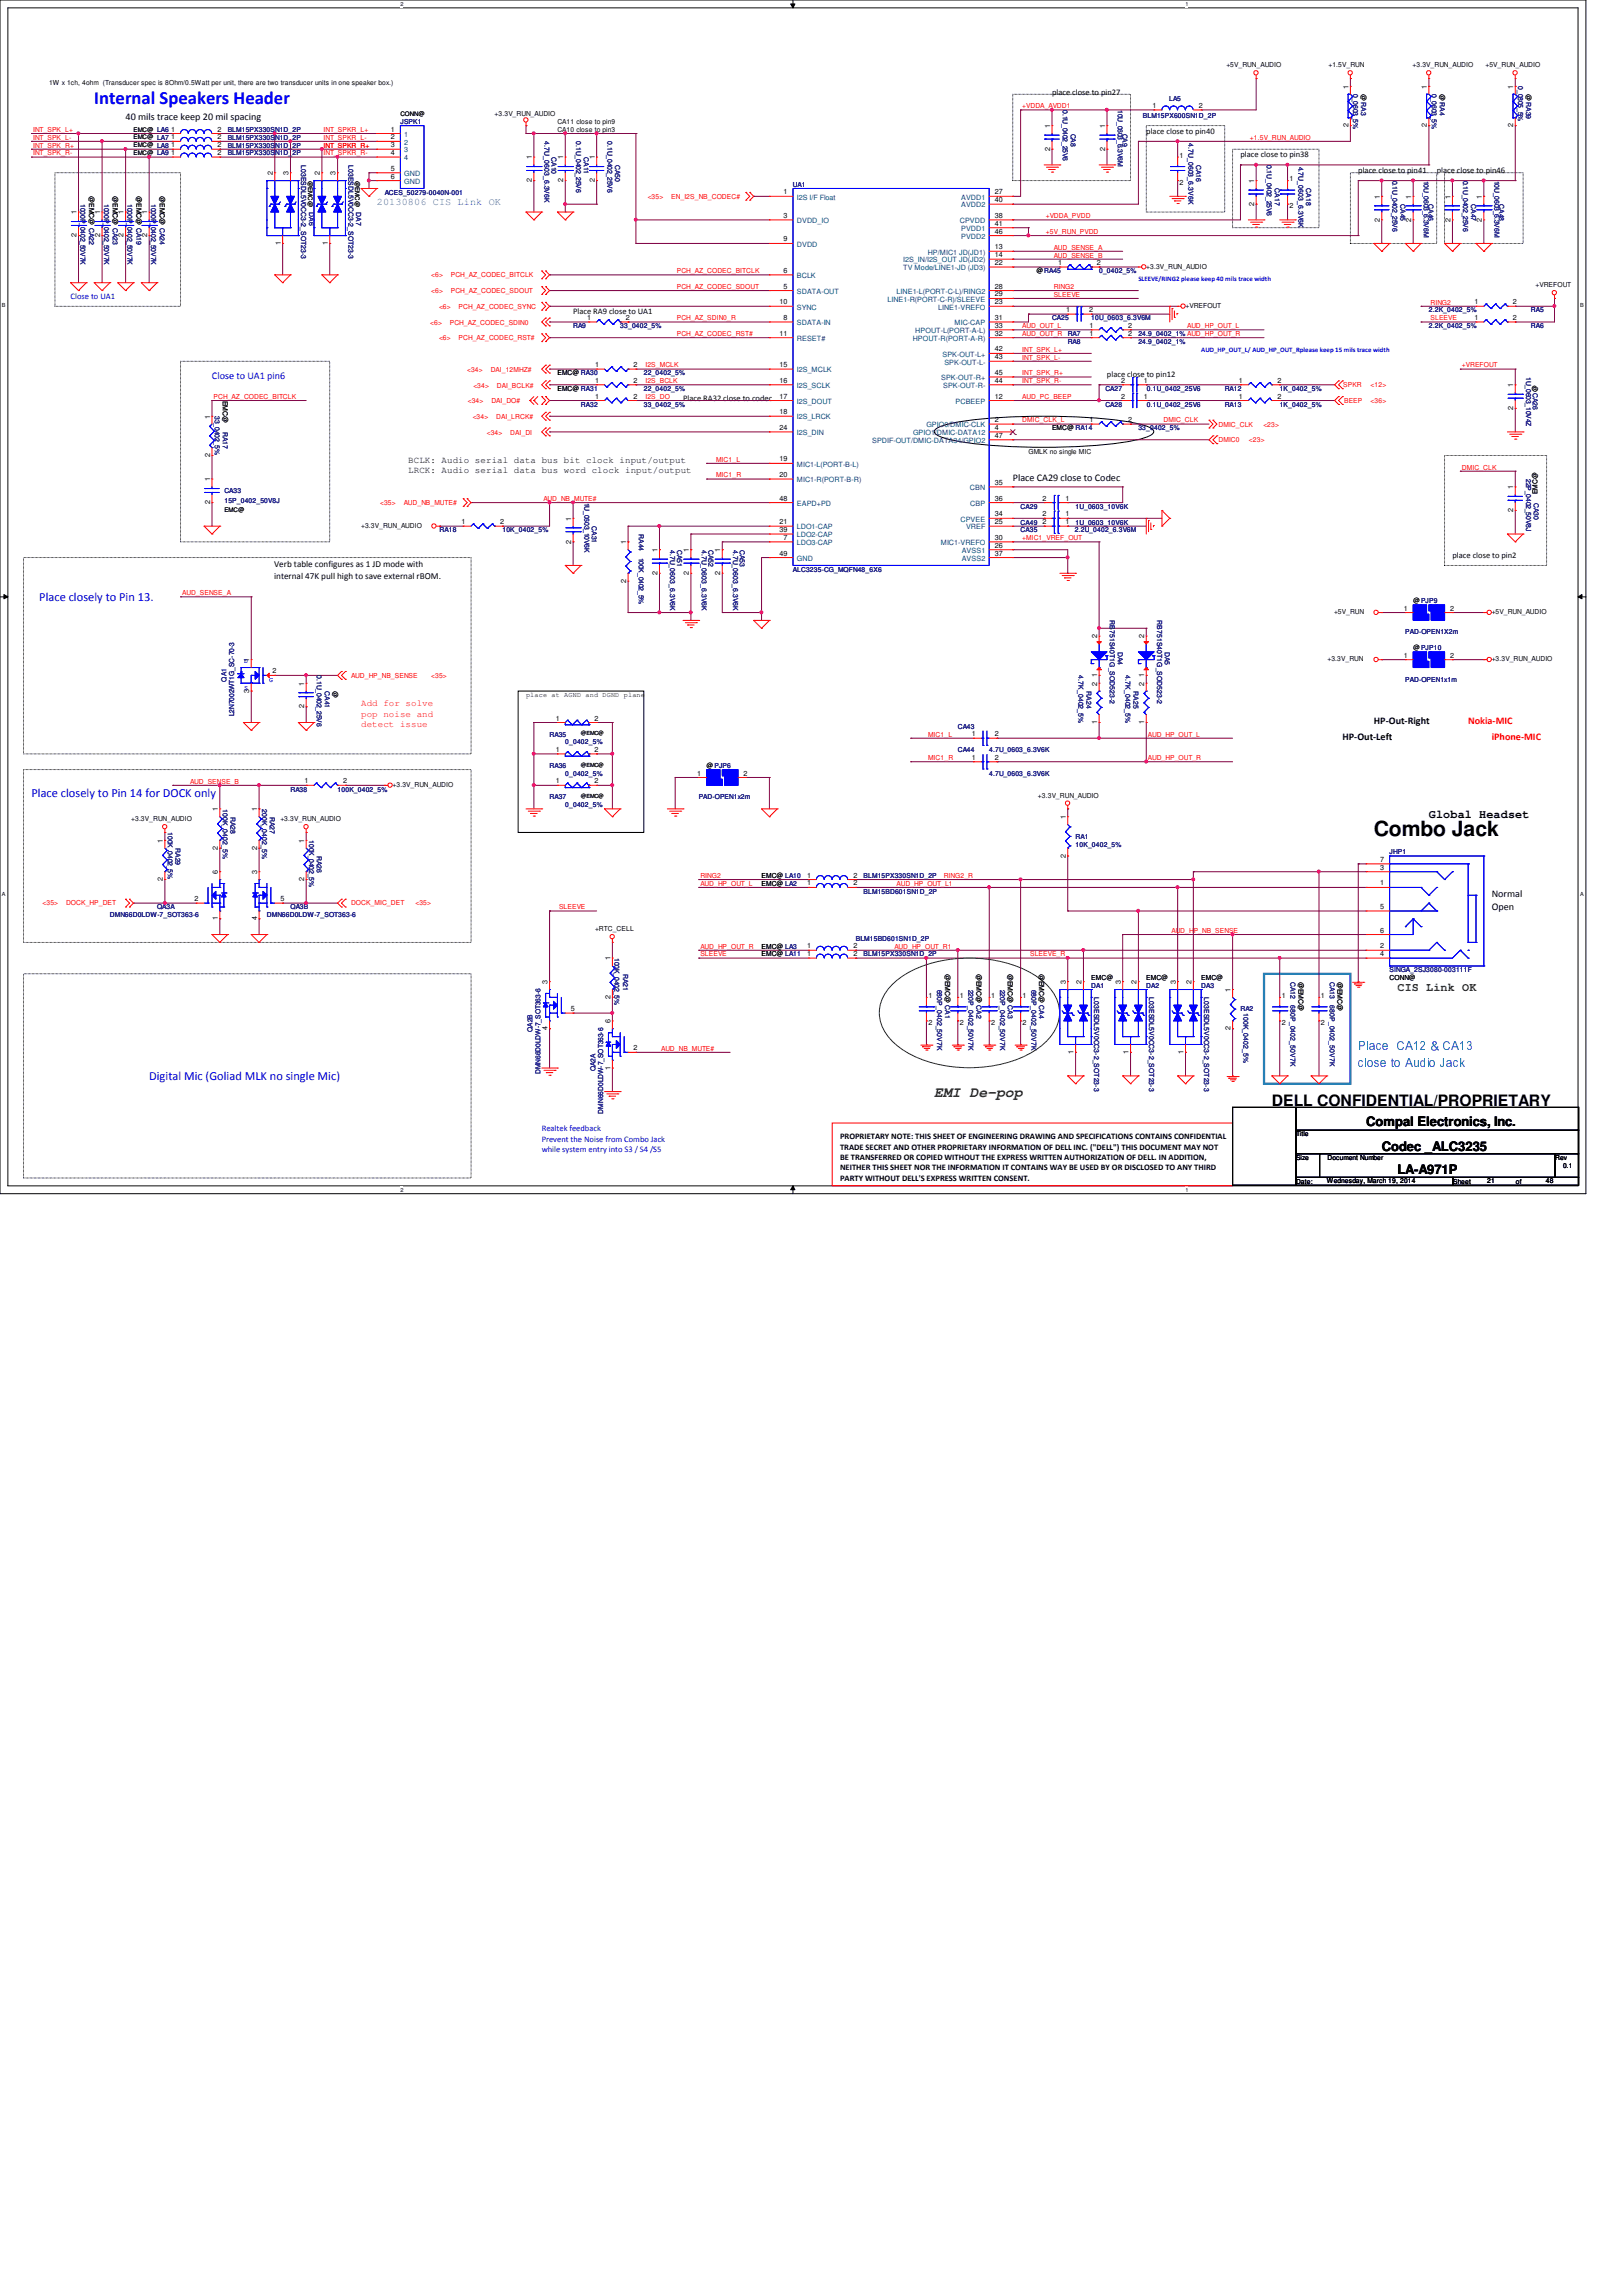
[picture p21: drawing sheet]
<svg xmlns="http://www.w3.org/2000/svg" width="210mm" height="297mm" viewBox="0 0 210 297" stroke-linecap="round" stroke-linejoin="round" font-family="sans-serif">
<defs><g id="words">
<text font-size="2.7" x="177.8" y="108.2">Combo Jack</text>
<text font-size="2.4" fill="#00f" x="12.2" y="13.5">Internal Speakers Header</text>
<text font-size="2" x="164.6" y="143.1">DELL CONFIDENTIAL/PROPRIETARY</text>
<text font-size="1.9" fill="#008000" x="120.9" y="141.9">EMI De-pop</text>
<g font-size="1.7">
<text x="176.8" y="145.6">Compal Electronics, Inc.</text>
<text x="178.8" y="148.9">Codec _ALC3235</text>
<text x="180.8" y="151.9">LA-A971P</text>
</g>
<g font-size="1.6" fill="#00f">
<text x="5.1" y="77.7">Place closely to Pin 13.</text>
<text x="4.1" y="103.1">Place closely to Pin 14 for DOCK only</text>
<text x="19.3" y="139.7">Digital Mic (Goliad MLK no single Mic)</text>
</g>
<g font-size="1.6" fill="#0080ff">
<text x="175.8" y="135.8">Place CA12 &amp; CA13</text>
<text x="175.8" y="138">close to Audio Jack</text>
</g>
<text font-size="1.5" x="184.9" y="105.8">Global Headset</text>
<text font-size="1.5" fill="#008000" x="180.8" y="128.3">CIS Link OK</text>
<g font-size="1.3">
<text x="16.3" y="15.5">40 mils trace keep 20 mil spacing</text>
<text x="131.1" y="62.2">Place CA29 close to Codec</text>
<text x="173.7" y="95.8">HP-Out-Left</text>
<text x="177.8" y="93.7">HP-Out-Right</text>
<text x="193" y="116.1">Normal</text>
<text x="193" y="117.7">Open</text>
</g>
<text font-size="1.3" fill="#0080ff" x="48.8" y="26.5">20130806 CIS Link OK</text>
<text font-size="1.3" fill="#00f" x="27.4" y="49">Close to UA1 pin6</text>
<g font-size="1.3" fill="#f00">
<text x="190" y="93.7">Nokia-MIC</text>
<text x="193" y="95.8">iPhone-MIC</text>
</g>
<g font-size="1.2">
<text x="52.8" y="59.9">BCLK: Audio serial data bus bit clock input/output</text>
<text x="52.8" y="61.2">LRCK: Audio serial data bus word clock input/output</text>
<text x="35.5" y="73.4">Verb table configures as 1 JD mode with</text>
<text x="35.5" y="74.8">internal 47K pull high to save external rBOM.</text>
</g>
<g font-size="1.2" fill="#f00">
<text x="46.7" y="91.4">Add for solve</text>
<text x="46.7" y="92.7">pop noise and</text>
<text x="46.7" y="94">detect issue</text>
</g>
<g font-size="1.1">
<text x="136.1" y="12.2">place close to pin27</text>
<text x="148.3" y="17.3">place close to pin40</text>
<text x="160.5" y="20.4">place close to pin38</text>
<text x="175.8" y="22.4">place close to pin41</text>
<text x="185.9" y="22.4">place close to pin46</text>
<text x="74.2" y="40.7">Place RA9 close to UA1</text>
<text x="88.4" y="51.9">Place RA32 close to codec</text>
<text x="143.3" y="48.8">place close to pin12</text>
<text x="188" y="72.2">place close to pin2</text>
<text x="108.7" y="147.4">PROPRIETARY NOTE: THIS SHEET OF ENGINEERING DRAWING AND SPECIFICATIONS CONTAINS CONFIDENTIAL</text>
<text x="108.7" y="148.7">TRADE SECRET AND OTHER PROPRIETARY INFORMATION OF DELL INC. (&quot;DELL&quot;) THIS DOCUMENT MAY NOT</text>
<text x="108.7" y="150.1">BE TRANSFERRED OR COPIED WITHOUT THE EXPRESS WRITTEN AUTHORIZATION OF DELL. IN ADDITION,</text>
<text x="108.7" y="151.4">NEITHER THIS SHEET NOR THE INFORMATION IT CONTAINS WAY BE USED BY OR DISCLOSED TO ANY THIRD</text>
<text x="108.7" y="152.8">PARTY WITHOUT DELL'S EXPRESS WRITTEN CONSENT.</text>
</g>
<g font-size="1.1" fill="#00f">
<text x="9.1" y="38.7">Close to UA1</text>
<text x="70.1" y="146.3">Realtek feedback</text>
<text x="70.1" y="147.7">Prevent the Noise from Combo Jack</text>
<text x="70.1" y="149.1">while system entry into S3 / S4 /S5</text>
</g>
<g font-size=".9">
<text x="6.3" y="11">1W x 1ch, 4ohm (Transducer spec is 8Ohm/0.5Watt per unit, there are two transducer units in one speaker box.)</text>
<text x="158.7" y="8.7">+5V_RUN_AUDIO</text>
<text x="171.9" y="8.7">+1.5V_RUN</text>
<text x="174.5" y="11.5" transform="rotate(-90 174.5 11.5)">1</text>
<text x="182.8" y="8.7">+3.3V_RUN_AUDIO</text>
<text x="184.7" y="11.5" transform="rotate(-90 184.7 11.5)">1</text>
<text x="192.2" y="8.7">+5V_RUN_AUDIO</text>
<text x="195.8" y="11.5" transform="rotate(-90 195.8 11.5)">1</text>
<text x="22.1" y="17">1</text>
<text x="28.2" y="17">2</text>
<text x="50.6" y="17">1</text>
<text x="64" y="15">+3.3V_RUN_AUDIO</text>
<text x="72.1" y="16">CA11 close to pin9</text>
<text x="72.1" y="17.1">CA10 close to pin3</text>
<text x="135.9" y="16.6" transform="rotate(-90 135.9 16.6)">1</text>
<text x="143" y="16.6" transform="rotate(-90 143 16.6)">1</text>
<text x="149.1" y="14">1</text>
<text x="155.2" y="14">2</text>
<text x="174.5" y="16.5" transform="rotate(-90 174.5 16.5)">2</text>
<text x="176.1" y="12.2" transform="rotate(90 176.1 12.2)">@RA3</text>
<text x="184.7" y="16.5" transform="rotate(-90 184.7 16.5)">2</text>
<text x="186.3" y="12.2" transform="rotate(90 186.3 12.2)">@RA4</text>
<text x="195.8" y="16.5" transform="rotate(-90 195.8 16.5)">2</text>
<text x="197.5" y="12.2" transform="rotate(90 197.5 12.2)">@RA39</text>
<text x="22.1" y="18">1</text>
<text x="22.1" y="19.1">1</text>
<text x="22.1" y="20.1">1</text>
<text x="28.2" y="18">2</text>
<text x="28.2" y="19.1">2</text>
<text x="28.2" y="20.1">2</text>
<text x="35.3" y="22.6" transform="rotate(-90 35.3 22.6)">2</text>
<text x="37.3" y="22.6" transform="rotate(-90 37.3 22.6)">3</text>
<text x="41.4" y="22.6" transform="rotate(-90 41.4 22.6)">2</text>
<text x="43.4" y="22.6" transform="rotate(-90 43.4 22.6)">3</text>
<text x="50.6" y="18">2</text>
<text x="50.6" y="19.1">3</text>
<text x="50.6" y="22.1">5</text>
<text x="50.6" y="23.1">6</text>
<text x="50.6" y="20.1">4</text>
<text x="68.8" y="23.6" transform="rotate(-90 68.8 23.6)">2</text>
<text x="68.8" y="20.6" transform="rotate(-90 68.8 20.6)">1</text>
<text x="72.9" y="23.6" transform="rotate(-90 72.9 23.6)">2</text>
<text x="72.9" y="20.6" transform="rotate(-90 72.9 20.6)">1</text>
<text x="77" y="23.6" transform="rotate(-90 77 23.6)">2</text>
<text x="77" y="20.6" transform="rotate(-90 77 20.6)">1</text>
<text x="135.9" y="19.5" transform="rotate(-90 135.9 19.5)">2</text>
<text x="143" y="19.5" transform="rotate(-90 143 19.5)">2</text>
<text x="152.7" y="20.4">1</text>
<text x="152.7" y="23.9">2</text>
<text x="162.3" y="23.7" transform="rotate(-90 162.3 23.7)">1</text>
<text x="166.9" y="23.5">1</text>
<text x="9.9" y="27.7" transform="rotate(-90 9.9 27.7)">1</text>
<text x="11.6" y="25.4" transform="rotate(90 11.6 25.4)">@EMC@ CA22</text>
<text x="13" y="27.7" transform="rotate(-90 13 27.7)">1</text>
<text x="14.6" y="25.4" transform="rotate(90 14.6 25.4)">@EMC@ CA23</text>
<text x="16" y="27.7" transform="rotate(-90 16 27.7)">1</text>
<text x="17.7" y="25.4" transform="rotate(90 17.7 25.4)">@EMC@ CA19</text>
<text x="19" y="27.7" transform="rotate(-90 19 27.7)">1</text>
<text x="20.7" y="25.4" transform="rotate(90 20.7 25.4)">@EMC@ CA24</text>
<text x="101.4" y="25.1">1</text>
<text x="101.4" y="28.2">3</text>
<text x="128.7" y="25.1">27</text>
<text x="128.7" y="28.2">38</text>
<text x="128.7" y="26.2">40</text>
<text x="128.7" y="29.2">41</text>
<text x="162.3" y="26.6" transform="rotate(-90 162.3 26.6)">2</text>
<text x="166.9" y="27">2</text>
<text x="178.6" y="28.7" transform="rotate(-90 178.6 28.7)">2</text>
<text x="178.6" y="25.7" transform="rotate(-90 178.6 25.7)">1</text>
<text x="182.6" y="28.7" transform="rotate(-90 182.6 28.7)">2</text>
<text x="182.6" y="25.7" transform="rotate(-90 182.6 25.7)">1</text>
<text x="187.7" y="28.7" transform="rotate(-90 187.7 28.7)">2</text>
<text x="187.7" y="25.7" transform="rotate(-90 187.7 25.7)">1</text>
<text x="191.8" y="28.7" transform="rotate(-90 191.8 28.7)">2</text>
<text x="191.8" y="25.7" transform="rotate(-90 191.8 25.7)">1</text>
<text x="9.9" y="30.7" transform="rotate(-90 9.9 30.7)">2</text>
<text x="13" y="30.7" transform="rotate(-90 13 30.7)">2</text>
<text x="16" y="30.7" transform="rotate(-90 16 30.7)">2</text>
<text x="19" y="30.7" transform="rotate(-90 19 30.7)">2</text>
<text x="36.3" y="31.7" transform="rotate(-90 36.3 31.7)">1</text>
<text x="42.4" y="31.7" transform="rotate(-90 42.4 31.7)">1</text>
<text x="101.4" y="35.3">6</text>
<text x="101.4" y="31.2">9</text>
<text x="128.7" y="32.3">13</text>
<text x="128.7" y="33.3">14</text>
<text x="128.7" y="34.3">22</text>
<text x="128.7" y="30.2">46</text>
<text x="134.1" y="35.3">@RA45</text>
<text x="136.9" y="34.3">1</text>
<text x="141.9" y="34.3">2</text>
<text x="148.3" y="34.8">+3.3V_RUN_AUDIO</text>
<text x="76" y="41.4">1</text>
<text x="81" y="41.4">2</text>
<text x="100.9" y="39.4">10</text>
<text x="101.4" y="37.3">5</text>
<text x="101.4" y="41.4">8</text>
<text x="128.7" y="39.4">23</text>
<text x="128.7" y="37.3">28</text>
<text x="128.7" y="38.4">29</text>
<text x="128.7" y="41.4">31</text>
<text x="138" y="40.4">1</text>
<text x="140.9" y="40.4">2</text>
<text x="153.4" y="39.8">+VREFOUT</text>
<text x="190.8" y="39.4">1</text>
<text x="190.8" y="41.4">1</text>
<text x="195.8" y="39.4">2</text>
<text x="195.8" y="41.4">2</text>
<text x="198.7" y="37.2">+VREFOUT</text>
<text x="77" y="47.5">1</text>
<text x="82" y="47.5">2</text>
<text x="100.9" y="43.4">11</text>
<text x="100.9" y="47.5">15</text>
<text x="128.7" y="43.4">32</text>
<text x="128.7" y="42.4">33</text>
<text x="128.7" y="45.5">42</text>
<text x="128.7" y="46.5">43</text>
<text x="141" y="42.4">1</text>
<text x="141" y="43.4">1</text>
<text x="146" y="42.4">2</text>
<text x="146" y="43.4">2</text>
<text x="28.8" y="51.8" transform="rotate(90 28.8 51.8)">EMC@</text>
<text x="72.1" y="50.6">EMC@ RA31</text>
<text x="72.1" y="48.6">EMC@ RA30</text>
<text x="77" y="51.6">1</text>
<text x="77" y="49.5">1</text>
<text x="82" y="51.6">2</text>
<text x="82" y="49.5">2</text>
<text x="100.9" y="49.5">16</text>
<text x="100.9" y="51.6">17</text>
<text x="100.9" y="53.6">18</text>
<text x="128.7" y="51.6">12</text>
<text x="128.7" y="49.5">44</text>
<text x="128.7" y="48.5">45</text>
<text x="145.1" y="51.6">2</text>
<text x="145.1" y="49.5">2</text>
<text x="148" y="51.6">1</text>
<text x="148" y="49.5">1</text>
<text x="160.3" y="49.5">1</text>
<text x="160.3" y="51.6">1</text>
<text x="165.3" y="49.5">2</text>
<text x="165.3" y="51.6">2</text>
<text x="195.8" y="53" transform="rotate(-90 195.8 53)">2</text>
<text x="195.8" y="50.1" transform="rotate(-90 195.8 50.1)">1</text>
<text x="199" y="50.7" transform="rotate(-90 199 50.7)">@</text>
<text x="27.2" y="59.1" transform="rotate(-90 27.2 59.1)">2</text>
<text x="27.2" y="54.1" transform="rotate(-90 27.2 54.1)">1</text>
<text x="100.9" y="59.7">19</text>
<text x="100.9" y="55.6">24</text>
<text x="128.7" y="54.6">2</text>
<text x="128.7" y="55.6">4</text>
<text x="128.7" y="56.6">47</text>
<text x="133.1" y="58.7">GMLK no single MIC</text>
<text x="136.1" y="55.7">EMC@ RA14</text>
<text x="141" y="54.6">1</text>
<text x="146" y="54.6">2</text>
<text x="27.2" y="65.2" transform="rotate(-90 27.2 65.2)">2</text>
<text x="27.2" y="62.3" transform="rotate(-90 27.2 62.3)">1</text>
<text x="100.9" y="61.7">20</text>
<text x="100.9" y="64.8">48</text>
<text x="128.7" y="62.7">35</text>
<text x="128.7" y="64.8">36</text>
<text x="134.9" y="64.8">2</text>
<text x="137.9" y="64.8">1</text>
<text x="195.8" y="63.3" transform="rotate(-90 195.8 63.3)">1</text>
<text x="199" y="63.9" transform="rotate(-90 199 63.9)">EMC@</text>
<text x="46.7" y="68.3">+3.3V_RUN_AUDIO</text>
<text x="59.7" y="67.8">1</text>
<text x="64.7" y="67.8">2</text>
<text x="73.9" y="70.3" transform="rotate(-90 73.9 70.3)">2</text>
<text x="73.9" y="67.4" transform="rotate(-90 73.9 67.4)">1</text>
<text x="81" y="70.4" transform="rotate(-90 81 70.4)">1</text>
<text x="85.1" y="71.4" transform="rotate(-90 85.1 71.4)">1</text>
<text x="89.2" y="71.4" transform="rotate(-90 89.2 71.4)">1</text>
<text x="93.2" y="71.4" transform="rotate(-90 93.2 71.4)">1</text>
<text x="100.9" y="67.8">21</text>
<text x="100.9" y="68.8">39</text>
<text x="100.9" y="71.9">49</text>
<text x="101.4" y="69.9">7</text>
<text x="128.7" y="67.8">25</text>
<text x="128.7" y="70.9">26</text>
<text x="128.7" y="69.9">30</text>
<text x="128.7" y="66.8">34</text>
<text x="128.7" y="71.9">37</text>
<text x="134.9" y="67.8">2</text>
<text x="134.9" y="66.8">2</text>
<text x="137.9" y="67.8">1</text>
<text x="137.9" y="66.8">1</text>
<text x="195.8" y="66.3" transform="rotate(-90 195.8 66.3)">2</text>
<text x="81" y="75.4" transform="rotate(-90 81 75.4)">2</text>
<text x="85.1" y="74.4" transform="rotate(-90 85.1 74.4)">2</text>
<text x="89.2" y="74.4" transform="rotate(-90 89.2 74.4)">2</text>
<text x="93.2" y="74.4" transform="rotate(-90 93.2 74.4)">2</text>
<text x="142" y="82.6" transform="rotate(-90 142 82.6)">2</text>
<text x="148.1" y="82.6" transform="rotate(-90 148.1 82.6)">2</text>
<text x="172.6" y="79.5">+5V_RUN</text>
<text x="181.7" y="79">1</text>
<text x="182.9" y="78">@PJP9</text>
<text x="187.7" y="79">2</text>
<text x="193" y="79.5">+5V_RUN_AUDIO</text>
<text x="32.3" y="89.6" transform="rotate(-90 32.3 89.6)">3</text>
<text x="32.3" y="85.6" transform="rotate(-90 32.3 85.6)">1</text>
<text x="35.3" y="87.1">2</text>
<text x="39.4" y="88.7" transform="rotate(-90 39.4 88.7)">1</text>
<text x="43.1" y="89.4" transform="rotate(90 43.1 89.4)">@</text>
<text x="142" y="88.7" transform="rotate(-90 142 88.7)">2</text>
<text x="142" y="87.6" transform="rotate(-90 142 87.6)">1</text>
<text x="148.1" y="88.7" transform="rotate(-90 148.1 88.7)">2</text>
<text x="148.1" y="87.6" transform="rotate(-90 148.1 87.6)">1</text>
<text x="171.8" y="85.6">+3.3V_RUN</text>
<text x="181.7" y="85.1">1</text>
<text x="182.9" y="84.1">@PJP10</text>
<text x="187.7" y="85.1">2</text>
<text x="193" y="85.6">+3.3V_RUN_AUDIO</text>
<text x="39.4" y="91.7" transform="rotate(-90 39.4 91.7)">2</text>
<text x="68.1" y="90.1">place at AGND and DGND plane</text>
<text x="71.9" y="93.2">1</text>
<text x="76.9" y="93.2">2</text>
<text x="125.8" y="95.3">1</text>
<text x="128.7" y="95.3">2</text>
<text x="142" y="93.7" transform="rotate(-90 142 93.7)">1</text>
<text x="148.1" y="93.7" transform="rotate(-90 148.1 93.7)">1</text>
<text x="39.4" y="101.3">1</text>
<text x="44.4" y="101.3">2</text>
<text x="50.8" y="101.8">+3.3V_RUN_AUDIO</text>
<text x="71.9" y="97.3">1</text>
<text x="71.9" y="101.3">1</text>
<text x="76.9" y="97.3">2</text>
<text x="76.9" y="101.3">2</text>
<text x="90.2" y="100.3">1</text>
<text x="91.4" y="99.4">@PJP6</text>
<text x="96.2" y="100.3">2</text>
<text x="125.8" y="98.3">1</text>
<text x="128.7" y="98.3">2</text>
<text x="17" y="106.3">+3.3V_RUN_AUDIO</text>
<text x="28.2" y="104.9" transform="rotate(-90 28.2 104.9)">1</text>
<text x="33.3" y="104.9" transform="rotate(-90 33.3 104.9)">1</text>
<text x="36.3" y="106.3">+3.3V_RUN_AUDIO</text>
<text x="134.3" y="103.2">+3.3V_RUN_AUDIO</text>
<text x="137.9" y="106" transform="rotate(-90 137.9 106)">1</text>
<text x="21.1" y="109" transform="rotate(-90 21.1 109)">1</text>
<text x="28.2" y="113.1" transform="rotate(-90 28.2 113.1)">6</text>
<text x="28.2" y="109.9" transform="rotate(-90 28.2 109.9)">2</text>
<text x="33.3" y="113.1" transform="rotate(-90 33.3 113.1)">3</text>
<text x="33.3" y="109.9" transform="rotate(-90 33.3 109.9)">2</text>
<text x="39.4" y="109" transform="rotate(-90 39.4 109)">1</text>
<text x="98.6" y="113.6">EMC@ LA10</text>
<text x="104.4" y="113.5">1</text>
<text x="110.4" y="113.5">2</text>
<text x="137.9" y="111" transform="rotate(-90 137.9 111)">2</text>
<text x="178.6" y="112.5">3</text>
<text x="178.6" y="111.5">7</text>
<text x="21.1" y="114" transform="rotate(-90 21.1 114)">2</text>
<text x="25.2" y="116.6">2</text>
<text x="28.2" y="119.1" transform="rotate(-90 28.2 119.1)">1</text>
<text x="33.3" y="119.1" transform="rotate(-90 33.3 119.1)">4</text>
<text x="36.3" y="116.6">5</text>
<text x="39.4" y="114" transform="rotate(-90 39.4 114)">2</text>
<text x="98.6" y="114.6">EMC@ LA2</text>
<text x="104.4" y="114.6">1</text>
<text x="110.4" y="114.6">2</text>
<text x="178.6" y="114.6">1</text>
<text x="178.6" y="117.6">5</text>
<text x="77" y="120.5">+RTC_CELL</text>
<text x="79" y="124.2" transform="rotate(-90 79 124.2)">1</text>
<text x="98.6" y="123.7">EMC@ LA11</text>
<text x="98.6" y="122.7">EMC@ LA3</text>
<text x="104.4" y="123.7">1</text>
<text x="104.4" y="122.7">1</text>
<text x="110.4" y="123.7">2</text>
<text x="110.4" y="122.7">2</text>
<text x="122.3" y="126" transform="rotate(90 122.3 126)">@EMC@ CA1</text>
<text x="126.4" y="126" transform="rotate(90 126.4 126)">@EMC@ CA2</text>
<text x="130.4" y="126" transform="rotate(90 130.4 126)">@EMC@ CA3</text>
<text x="134.5" y="126" transform="rotate(90 134.5 126)">@EMC@ CA4</text>
<text x="178.6" y="123.7">4</text>
<text x="178.6" y="122.7">2</text>
<text x="178.6" y="120.7">6</text>
<text x="70.9" y="127.3" transform="rotate(-90 70.9 127.3)">3</text>
<text x="73.9" y="130.8">5</text>
<text x="79" y="129.2" transform="rotate(-90 79 129.2)">2</text>
<text x="120.1" y="129.1">1</text>
<text x="124.2" y="129.1">1</text>
<text x="128.3" y="129.1">1</text>
<text x="132.3" y="129.1">1</text>
<text x="137.9" y="127.3" transform="rotate(-90 137.9 127.3)">3</text>
<text x="140" y="127.3" transform="rotate(-90 140 127.3)">2</text>
<text x="141.2" y="126.8">EMC@</text>
<text x="145" y="127.3" transform="rotate(-90 145 127.3)">3</text>
<text x="147.1" y="127.3" transform="rotate(-90 147.1 127.3)">2</text>
<text x="148.3" y="126.8">EMC@</text>
<text x="152.1" y="127.3" transform="rotate(-90 152.1 127.3)">3</text>
<text x="154.2" y="127.3" transform="rotate(-90 154.2 127.3)">2</text>
<text x="155.4" y="126.8">EMC@</text>
<text x="159.3" y="128.3" transform="rotate(-90 159.3 128.3)">1</text>
<text x="165.9" y="129.1">1</text>
<text x="168" y="127" transform="rotate(90 168 127)">@EMC@</text>
<text x="170.9" y="129.1">1</text>
<text x="173.1" y="127" transform="rotate(90 173.1 127)">@EMC@</text>
<text x="179.8" y="126.8">CONN@</text>
<text x="70.9" y="133.3" transform="rotate(-90 70.9 133.3)">4</text>
<text x="79" y="132.4" transform="rotate(-90 79 132.4)">6</text>
<text x="82" y="135.9">2</text>
<text x="120.1" y="132.6">2</text>
<text x="124.2" y="132.6">2</text>
<text x="128.3" y="132.6">2</text>
<text x="132.3" y="132.6">2</text>
<text x="138.9" y="136.4" transform="rotate(-90 138.9 136.4)">1</text>
<text x="146" y="136.4" transform="rotate(-90 146 136.4)">1</text>
<text x="153.2" y="136.4" transform="rotate(-90 153.2 136.4)">1</text>
<text x="159.3" y="133.3" transform="rotate(-90 159.3 133.3)">2</text>
<text x="165.9" y="132.6">2</text>
<text x="170.9" y="132.6">2</text>
<text x="79" y="138.4" transform="rotate(-90 79 138.4)">1</text>
<text x="167.7" y="147">Title</text>
<text x="167.7" y="150.1">Size</text>
<text x="167.7" y="153.1">Date:</text>
<text x="171.7" y="153">Wednesday, March 19, 2014</text>
<text x="171.8" y="150.1">Document Number</text>
<text x="188" y="153.1">Sheet</text>
<text x="192.4" y="153">21</text>
<text x="196.2" y="153.1">of</text>
<text x="200.1" y="153">48</text>
<text x="201.3" y="150.1">Rev</text>
<text x="202.3" y="151.1">0.1</text>
</g>
<g font-size=".9" fill="#000080">
<text x="196.5" y="11.2" transform="rotate(90 196.5 11.2)">0_0805_5%</text>
<text x="29.5" y="17.1">BLM15PX330SN1D_2P</text>
<text x="51.8" y="16">JSPK1</text>
<text x="137.5" y="14.2" transform="rotate(90 137.5 14.2)">0.1U_0402_25V6</text>
<text x="138.6" y="17.3" transform="rotate(90 138.6 17.3)">CA8</text>
<text x="144.7" y="14.2" transform="rotate(90 144.7 14.2)">10U_0603_6.3V6M</text>
<text x="145.2" y="17.3" transform="rotate(90 145.2 17.3)">CA9</text>
<text x="147.9" y="15.3">BLM15PX600SN1D_2P</text>
<text x="151.3" y="13.1">LA5</text>
<text x="175.1" y="12.2" transform="rotate(90 175.1 12.2)">0_0603_5%</text>
<text x="185.3" y="12.2" transform="rotate(90 185.3 12.2)">0_0603_5%</text>
<text x="29.5" y="18.1">BLM15PX330SN1D_2P</text>
<text x="29.5" y="19.1">BLM15PX330SN1D_2P</text>
<text x="29.5" y="20.1">BLM15PX330SN1D_2P</text>
<text x="39" y="21.3" transform="rotate(90 39 21.3)">L03ESDL5V0CC3-2_SOT23-3</text>
<text x="45.1" y="21.3" transform="rotate(90 45.1 21.3)">L03ESDL5V0CC3-2_SOT23-3</text>
<text x="70.5" y="18.3" transform="rotate(90 70.5 18.3)">4.7U_0603_6.3V6K</text>
<text x="71.4" y="20.3" transform="rotate(90 71.4 20.3)">CA10</text>
<text x="74.5" y="18.3" transform="rotate(90 74.5 18.3)">0.1U_0402_25V6</text>
<text x="75.6" y="20.3" transform="rotate(90 75.6 20.3)">CA11</text>
<text x="78.6" y="18.3" transform="rotate(90 78.6 18.3)">0.1U_0402_25V6</text>
<text x="79.6" y="21.3" transform="rotate(90 79.6 21.3)">CA50</text>
<text x="153.8" y="18.5" transform="rotate(90 153.8 18.5)">4.7U_0603_6.3V6K</text>
<text x="154.8" y="21.3" transform="rotate(90 154.8 21.3)">CA16</text>
<text x="164" y="21.3" transform="rotate(90 164 21.3)">0.1U_0402_25V6</text>
<text x="168" y="21.5" transform="rotate(90 168 21.5)">4.7U_0603_6.3V6K</text>
<text x="180.2" y="23.4" transform="rotate(90 180.2 23.4)">0.1U_0402_25V6</text>
<text x="184.3" y="23.4" transform="rotate(90 184.3 23.4)">10U_0603_6.3V6M</text>
<text x="189.4" y="23.4" transform="rotate(90 189.4 23.4)">0.1U_0402_25V6</text>
<text x="193.4" y="23.4" transform="rotate(90 193.4 23.4)">10U_0603_6.3V6M</text>
<text x="10.4" y="26.4" transform="rotate(90 10.4 26.4)">1000P_0402_50V7K</text>
<text x="13.5" y="26.4" transform="rotate(90 13.5 26.4)">1000P_0402_50V7K</text>
<text x="16.5" y="26.4" transform="rotate(90 16.5 26.4)">1000P_0402_50V7K</text>
<text x="19.6" y="26.4" transform="rotate(90 19.6 26.4)">1000P_0402_50V7K</text>
<text x="40" y="27.4" transform="rotate(90 40 27.4)">DA6</text>
<text x="46.1" y="27.4" transform="rotate(90 46.1 27.4)">DA7</text>
<text x="49.8" y="25.2">ACES_50279-0040N-001</text>
<text x="102.6" y="24.2">UA1</text>
<text x="165" y="24.4" transform="rotate(90 165 24.4)">CA17</text>
<text x="169" y="24.4" transform="rotate(90 169 24.4)">CA18</text>
<text x="181.2" y="26.4" transform="rotate(90 181.2 26.4)">CA45</text>
<text x="184.9" y="26.4" transform="rotate(90 184.9 26.4)">CA46</text>
<text x="190.4" y="26.4" transform="rotate(90 190.4 26.4)">CA47</text>
<text x="194" y="26.4" transform="rotate(90 194 26.4)">CA48</text>
<text x="142.2" y="35.3">0_0402_5%</text>
<text x="136.1" y="41.4">CA25</text>
<text x="141.2" y="41.4">10U_0603_6.3V6M</text>
<text x="184.9" y="40.4">2.2K_0402_5%</text>
<text x="198.1" y="40.4">RA5</text>
<text x="74.2" y="42.5">RA9</text>
<text x="80.3" y="42.5">33_0402_5%</text>
<text x="138.2" y="43.5">RA7</text>
<text x="138.2" y="44.5">RA8</text>
<text x="147.3" y="43.5">24.9_0402_1% AUD_HP_OUT_R</text>
<text x="147.3" y="44.5">24.9_0402_1%</text>
<text x="184.9" y="42.5">2.2K_0402_5%</text>
<text x="198.1" y="42.5">RA6</text>
<text x="27.8" y="53.8" transform="rotate(90 27.8 53.8)">33_0402_5%</text>
<text x="75.2" y="52.6">RA32</text>
<text x="83.3" y="52.6">33_0402_5%</text>
<text x="83.3" y="50.6">22_0402_5%</text>
<text x="83.3" y="48.6">22_0402_5%</text>
<text x="143" y="52.6">CA28</text>
<text x="143" y="50.6">CA27</text>
<text x="148.4" y="52.6">0.1U_0402_25V6</text>
<text x="148.4" y="50.6">0.1U_0402_25V6</text>
<text x="158.5" y="50.6">RA12</text>
<text x="158.5" y="52.6">RA13</text>
<text x="165.6" y="50.6">1K_0402_5%</text>
<text x="165.6" y="52.6">1K_0402_5%</text>
<text x="197.5" y="48.8" transform="rotate(90 197.5 48.8)">1U_0603_10V4Z</text>
<text x="198.4" y="50.8" transform="rotate(90 198.4 50.8)">CA26</text>
<text x="28.8" y="55.9" transform="rotate(90 28.8 55.9)">RA17</text>
<text x="147.3" y="55.7">33_0402_5%</text>
<text x="29" y="63.8">CA33</text>
<text x="29" y="65">15P_0402_50V8J</text>
<text x="75.6" y="65" transform="rotate(90 75.6 65)">1U_0603_10V6K</text>
<text x="132.1" y="65.8">CA29</text>
<text x="139.2" y="65.8">1U_0603_10V6K</text>
<text x="197.5" y="62" transform="rotate(90 197.5 62)">22P_0402_50V8J</text>
<text x="198.5" y="65" transform="rotate(90 198.5 65)">CA30</text>
<text x="56.9" y="68.9">RA18</text>
<text x="65" y="68.9">10K_0402_5%</text>
<text x="76.6" y="68.1" transform="rotate(90 76.6 68.1)">CA31</text>
<text x="82.7" y="69.1" transform="rotate(90 82.7 69.1)">RA44</text>
<text x="86.7" y="71.1" transform="rotate(90 86.7 71.1)">4.7U_0603_6.3V6K</text>
<text x="87.6" y="71.1" transform="rotate(90 87.6 71.1)">CA51</text>
<text x="90.8" y="71.1" transform="rotate(90 90.8 71.1)">4.7U_0603_6.3V6K</text>
<text x="91.7" y="71.1" transform="rotate(90 91.7 71.1)">CA52</text>
<text x="94.9" y="71.1" transform="rotate(90 94.9 71.1)">4.7U_0603_6.3V6K</text>
<text x="95.8" y="71.1" transform="rotate(90 95.8 71.1)">CA53</text>
<text x="132.1" y="68.9">CA35</text>
<text x="132.1" y="67.9">CA49</text>
<text x="139.1" y="68.8">2.2U_0402_6.3V6M</text>
<text x="139.2" y="67.9">1U_0603_10V6K</text>
<text x="82.7" y="72.1" transform="rotate(90 82.7 72.1)">100K_0402_5%</text>
<text x="102.6" y="74">ALC3235-CG_MQFN48_6X6</text>
<text x="143.6" y="80.3" transform="rotate(90 143.6 80.3)">RB751S40T1G_SOD523-2</text>
<text x="149.7" y="80.3" transform="rotate(90 149.7 80.3)">RB751S40T1G_SOD523-2</text>
<text x="181.9" y="82.1">PAD-OPEN1X2m</text>
<text x="29.3" y="88.2" transform="rotate(-90 29.3 88.2)">QA1</text>
<text x="41" y="87.4" transform="rotate(90 41 87.4)">0.1U_0402_25V6</text>
<text x="42" y="89.4" transform="rotate(90 42 89.4)">CA41</text>
<text x="139.6" y="87.4" transform="rotate(90 139.6 87.4)">4.7K_0402_5%</text>
<text x="140.6" y="89.4" transform="rotate(90 140.6 89.4)">RA24</text>
<text x="144.7" y="84.3" transform="rotate(90 144.7 84.3)">DA4</text>
<text x="145.7" y="87.4" transform="rotate(90 145.7 87.4)">4.7K_0402_5%</text>
<text x="146.7" y="89.4" transform="rotate(90 146.7 89.4)">RA25</text>
<text x="150.7" y="84.3" transform="rotate(90 150.7 84.3)">DA5</text>
<text x="181.9" y="88.2">PAD-OPEN1x1m</text>
<text x="30.3" y="92.7" transform="rotate(-90 30.3 92.7)">L2N7002WT1G_SC-70-3</text>
<text x="71.1" y="95.3">RA35</text>
<text x="124" y="94.3">CA43</text>
<text x="71.1" y="99.4">RA36</text>
<text x="73.2" y="100.4">0_0402_5%</text>
<text x="73.2" y="96.3">0_0402_5%</text>
<text x="124" y="97.3">CA44</text>
<text x="128" y="97.3">4.7U_0603_6.3V6K</text>
<text x="128" y="100.4">4.7U_0603_6.3V6K</text>
<text x="21.7" y="107.7" transform="rotate(90 21.7 107.7)">100K_0402_5%</text>
<text x="28.8" y="104.6" transform="rotate(90 28.8 104.6)">100K_0402_5%</text>
<text x="29.8" y="105.7" transform="rotate(90 29.8 105.7)">RA28</text>
<text x="33.9" y="104.6" transform="rotate(90 33.9 104.6)">200K_0402_5%</text>
<text x="34.9" y="105.7" transform="rotate(90 34.9 105.7)">RA27</text>
<text x="37.6" y="102.4">RA38</text>
<text x="43.7" y="102.4">100K_0402_5%</text>
<text x="71.1" y="103.4">RA37</text>
<text x="73.2" y="104.4">0_0402_5%</text>
<text x="90.4" y="103.4">PAD-OPEN1x2m</text>
<text x="22.7" y="109.7" transform="rotate(90 22.7 109.7)">RA29</text>
<text x="40" y="108.7" transform="rotate(90 40 108.7)">100K_0402_5%</text>
<text x="41" y="110.7" transform="rotate(90 41 110.7)">RA26</text>
<text x="111.8" y="113.6">BLM15PX330SN1D_2P</text>
<text x="139.2" y="108.5">RA1</text>
<text x="139.2" y="109.5">10K_0402_5%</text>
<text x="179.8" y="110.5">JHP1</text>
<text x="14.2" y="118.7">DMN66D0LDW-7_SOT363-6</text>
<text x="20.3" y="117.6">QA3A</text>
<text x="34.5" y="118.7">DMN66D0LDW-7_SOT363-6</text>
<text x="37.6" y="117.6">QA3B</text>
<text x="111.8" y="115.6">BLM15BD601SN1D_2P</text>
<text x="79.5" y="124" transform="rotate(90 79.5 124)">100K_0402_5%</text>
<text x="80.6" y="126" transform="rotate(90 80.6 126)">RA21</text>
<text x="110.7" y="121.7">BLM15BD601SN1D_2P</text>
<text x="111.8" y="123.7">BLM15PX330SN1D_2P</text>
<text x="179.8" y="125.8">SINGA_2SJ3080-003111F</text>
<text x="121.3" y="128" transform="rotate(90 121.3 128)">680P_0402_50V7K</text>
<text x="125.3" y="128" transform="rotate(90 125.3 128)">220P_0402_50V7K</text>
<text x="129.4" y="128" transform="rotate(90 129.4 128)">220P_0402_50V7K</text>
<text x="133.5" y="128" transform="rotate(90 133.5 128)">680P_0402_50V7K</text>
<text x="141.2" y="127.8">DA1</text>
<text x="141.6" y="129" transform="rotate(90 141.6 129)">L03ESDL5V0CC3-2_SOT23-3</text>
<text x="148.3" y="127.8">DA2</text>
<text x="148.7" y="129" transform="rotate(90 148.7 129)">L03ESDL5V0CC3-2_SOT23-3</text>
<text x="155.4" y="127.8">DA3</text>
<text x="155.8" y="129" transform="rotate(90 155.8 129)">L03ESDL5V0CC3-2_SOT23-3</text>
<text x="160.5" y="130.9">RA2</text>
<text x="160.9" y="131.1" transform="rotate(90 160.9 131.1)">100K_0402_5%</text>
<text x="167" y="127" transform="rotate(90 167 127)">CA12</text>
<text x="167" y="130" transform="rotate(90 167 130)">680P_0402_50V7K</text>
<text x="172.1" y="127" transform="rotate(90 172.1 127)">CA13</text>
<text x="172.1" y="130" transform="rotate(90 172.1 130)">680P_0402_50V7K</text>
<text x="68.9" y="133.5" transform="rotate(-90 68.9 133.5)">QA2B</text>
<text x="69.9" y="139" transform="rotate(-90 69.9 139)">DMN66D0LDW-7_SOT363-6</text>
<text x="77" y="138.6" transform="rotate(-90 77 138.6)">QA2A</text>
<text x="78.1" y="144.1" transform="rotate(-90 78.1 144.1)">DMN66D0LDW-7_SOT363-6</text>
</g>
<g font-size=".9" fill="#f00">
<text x="4.3" y="17.1">INT_SPK_L+</text>
<text x="41.9" y="17.1">INT_SPKR_L+</text>
<text x="132.3" y="14">+VDDA_AVDD1</text>
<text x="4.3" y="18.1">INT_SPK_L-</text>
<text x="4.3" y="19.1">INT_SPK_R+</text>
<text x="4.3" y="20.1">INT_SPK_R-</text>
<text x="41.9" y="18.1">INT_SPKR_L-</text>
<text x="41.9" y="19.1">INT_SPKR_R+</text>
<text x="41.9" y="20.1">INT_SPKR_R-</text>
<text x="161.8" y="18.1">+1.5V_RUN_AUDIO</text>
<text x="83.8" y="25.7">&lt;35&gt;</text>
<text x="86.9" y="25.7">EN_I2S_NB_CODEC#</text>
<text x="135.3" y="28.2">+VDDA_PVDD</text>
<text x="55.8" y="35.9">&lt;6&gt;</text>
<text x="58.3" y="35.9">PCH_AZ_CODEC_BITCLK</text>
<text x="87.6" y="35.3">PCH_AZ_CODEC_BITCLK</text>
<text x="135.3" y="30.3">+5V_RUN_PVDD</text>
<text x="136.4" y="32.3">AUD_SENSE_A</text>
<text x="136.4" y="33.3">AUD_SENSE_B</text>
<text x="55.8" y="37.9">&lt;6&gt;</text>
<text x="56.8" y="39.9">&lt;6&gt;</text>
<text x="58.3" y="37.9">PCH_AZ_CODEC_SDOUT</text>
<text x="59.4" y="39.9">PCH_AZ_CODEC_SYNC</text>
<text x="87.6" y="37.4">PCH_AZ_CODEC_SDOUT</text>
<text x="87.6" y="41.4">PCH_AZ_SDIN0_R</text>
<text x="136.4" y="37.4">RING2</text>
<text x="136.4" y="38.4">SLEEVE</text>
<text x="185.1" y="39.4">RING2</text>
<text x="185.1" y="41.4">SLEEVE</text>
<text x="55.7" y="42">&lt;6&gt;</text>
<text x="56.8" y="44">&lt;6&gt;</text>
<text x="58.2" y="42">PCH_AZ_CODEC_SDIN0</text>
<text x="59.4" y="44">PCH_AZ_CODEC_RST#</text>
<text x="83.5" y="47.5">I2S_MCLK</text>
<text x="87.6" y="43.5">PCH_AZ_CODEC_RST#</text>
<text x="132.3" y="42.5">AUD_OUT_L</text>
<text x="132.3" y="43.5">AUD_OUT_R</text>
<text x="132.3" y="45.5">INT_SPK_L+</text>
<text x="132.3" y="46.5">INT_SPK_L-</text>
<text x="153.6" y="42.5">AUD_HP_OUT_L</text>
<text x="189.2" y="47.5">+VREFOUT</text>
<text x="27.6" y="51.6">PCH_AZ_CODEC_BITCLK</text>
<text x="60.5" y="48.1">&lt;34&gt;</text>
<text x="60.5" y="52.1">&lt;34&gt;</text>
<text x="61.3" y="50.2">&lt;34&gt;</text>
<text x="63.5" y="48.1">DAI_12MHZ#</text>
<text x="63.6" y="52.1">DAI_DO#</text>
<text x="64.3" y="50.2">DAI_BCLK#</text>
<text x="83.5" y="49.6">I2S_BCLK</text>
<text x="83.5" y="51.6">I2S_DO</text>
<text x="132.3" y="51.6">AUD_PC_BEEP</text>
<text x="132.3" y="48.6">INT_SPK_R+</text>
<text x="132.3" y="49.6">INT_SPK_R-</text>
<text x="173.8" y="50.1">SPKR</text>
<text x="173.9" y="52.1">BEEP</text>
<text x="177.4" y="52.1">&lt;36&gt;</text>
<text x="177.4" y="50.1">&lt;12&gt;</text>
<text x="61.2" y="54.2">&lt;34&gt;</text>
<text x="63" y="56.3">&lt;34&gt;</text>
<text x="64.2" y="54.2">DAI_LRCK#</text>
<text x="66" y="56.3">DAI_DI</text>
<text x="92.7" y="59.7">MIC1_L</text>
<text x="132.3" y="54.7">DMIC_CLK_L</text>
<text x="150.6" y="54.7">DMIC_CLK</text>
<text x="157.7" y="55.2">DMIC_CLK</text>
<text x="157.7" y="57.2">DMIC0</text>
<text x="161.6" y="57.2">&lt;23&gt;</text>
<text x="163.5" y="55.2">&lt;23&gt;</text>
<text x="49.2" y="65.3">&lt;35&gt;</text>
<text x="52.2" y="65.3">AUD_NB_MUTE#</text>
<text x="70.3" y="64.8">AUD_NB_MUTE#</text>
<text x="92.7" y="61.8">MIC1_R</text>
<text x="189.2" y="60.7">DMIC_CLK</text>
<text x="132.3" y="69.9">+MIC1_VREF_OUT</text>
<text x="23.6" y="77">AUD_SENSE_A</text>
<text x="45.4" y="87.7">AUD_HP_NB_SENSE</text>
<text x="55.8" y="87.7">&lt;35&gt;</text>
<text x="120.1" y="95.3">MIC1_L</text>
<text x="148.5" y="95.3">AUD_HP_OUT_L</text>
<text x="24.6" y="101.4">AUD_SENSE_B</text>
<text x="120.1" y="98.3">MIC1_R</text>
<text x="148.5" y="98.3">AUD_HP_OUT_R</text>
<text x="90.6" y="113.6">RING2</text>
<text x="122.1" y="113.6">RING2_R</text>
<text x="5.5" y="117.1">&lt;35&gt;</text>
<text x="8.6" y="117.1">DOCK_HP_DET</text>
<text x="45.4" y="117.1">DOCK_MIC_DET</text>
<text x="53.8" y="117.1">&lt;35&gt;</text>
<text x="72.3" y="117.6">SLEEVE</text>
<text x="90.6" y="114.6">AUD_HP_OUT_L</text>
<text x="116" y="114.6">AUD_HP_OUT_L1</text>
<text x="90.6" y="122.7">AUD_HP_OUT_R</text>
<text x="90.6" y="123.7">SLEEVE</text>
<text x="115.7" y="122.7">AUD_HP_OUT_R1</text>
<text x="133.3" y="123.7">SLEEVE_R</text>
<text x="151.6" y="120.7">AUD_HP_NB_SENSE</text>
<text x="85.6" y="135.9">AUD_NB_MUTE#</text>
</g>
<g font-size=".9" fill="#004080">
<text x="52.3" y="17.7">1</text>
<text x="52.3" y="18.7">2</text>
<text x="52.3" y="19.7">3</text>
<text x="52.3" y="22.8">GND</text>
<text x="52.3" y="23.8">GND</text>
<text x="52.3" y="20.7">4</text>
<text x="103.1" y="25.8">I2S I/F Float</text>
<text x="103.1" y="28.9">DVDD_IO</text>
<text x="124.2" y="28.9">CPVDD</text>
<text x="124.4" y="25.8">AVDD1</text>
<text x="124.4" y="26.8">AVDD2</text>
<text x="124.4" y="29.9">PVDD1</text>
<text x="103.1" y="36">BCLK</text>
<text x="103.1" y="31.9">DVDD</text>
<text x="116.9" y="34">I2S_IN/I2S_OUT JD(JD2)</text>
<text x="116.9" y="35">TV Mode/LINE1-JD (JD3)</text>
<text x="120.1" y="32.9">HP/MIC1 JD(JD1)</text>
<text x="124.4" y="30.9">PVDD2</text>
<text x="103.1" y="38">SDATA-OUT</text>
<text x="103.1" y="40">SYNC</text>
<text x="114.9" y="39">LINE1-R(PORT-C-R)/SLEEVE</text>
<text x="116" y="38">LINE1-L(PORT-C-L)/RING2</text>
<text x="121.4" y="40">LINE1-VREFO</text>
<text x="103.1" y="42.1">SDATA-IN</text>
<text x="103.1" y="44.1">RESET#</text>
<text x="118.1" y="44.1">HPOUT-R(PORT-A-R)</text>
<text x="118.4" y="43.1">HPOUT-L(PORT-A-L)</text>
<text x="122" y="46.1">SPK-OUT-L+</text>
<text x="122.2" y="47.2">SPK-OUT-L-</text>
<text x="123.5" y="42.1">MIC-CAP</text>
<text x="103.1" y="48.2">I2S_MCLK</text>
<text x="103.1" y="50.2">I2S_SCLK</text>
<text x="103.1" y="52.2">I2S_DOUT</text>
<text x="121.8" y="49.2">SPK-OUT-R+</text>
<text x="122" y="50.2">SPK-OUT-R-</text>
<text x="123.7" y="52.2">PCBEEP</text>
<text x="103.1" y="54.3">I2S_LRCK</text>
<text x="103.1" y="56.3">I2S_DIN</text>
<text x="112.9" y="57.3">SPDIF-OUT/DMIC-DATA34/GPIO2</text>
<text x="118.2" y="56.3">GPIO1/DMIC-DATA12</text>
<text x="119.9" y="55.3">GPIO0/DMIC-CLK</text>
<text x="103.1" y="60.4">MIC1-L(PORT-B-L)</text>
<text x="103.1" y="62.4">MIC1-R(PORT-B-R)</text>
<text x="103.1" y="65.4">EAPD+PD</text>
<text x="125.5" y="63.4">CBN</text>
<text x="125.6" y="65.4">CBP</text>
<text x="103.1" y="70.5">LDO3-CAP</text>
<text x="103.1" y="68.5">LDO1-CAP</text>
<text x="103.1" y="69.5">LDO2-CAP</text>
<text x="121.8" y="70.5">MIC1-VREFO</text>
<text x="124.3" y="67.5">CPVEE</text>
<text x="124.5" y="71.5">AVSS1</text>
<text x="125" y="68.5">VREF</text>
<text x="103.1" y="72.6">GND</text>
<text x="124.5" y="72.6">AVSS2</text>
</g>
<g font-size=".9" fill="#00f">
<text x="147.3" y="36.4">SLEEVE/RING2 please keep 40 mils trace width</text>
<text x="155.4" y="45.6">AUD_HP_OUT_L/ AUD_HP_OUT_Rplease keep 15 mils trace width</text>
<text x="31.6" y="85.8">D</text>
<text x="31.6" y="89.3">S</text>
<text x="34.8" y="88.2">G</text>
</g>
<g font-size=".8">
<text x="17.3" y="17">EMC@ LA6</text>
<text x="51.8" y="15">CONN@</text>
<text x="17.3" y="18">EMC@ LA7</text>
<text x="17.3" y="19.1">EMC@ LA8</text>
<text x="17.3" y="20.1">EMC@ LA9</text>
<text x="39.9" y="23.4" transform="rotate(90 39.9 23.4)">@EMC@</text>
<text x="46" y="23.4" transform="rotate(90 46 23.4)">@EMC@</text>
<text x="29" y="66.2">EMC@</text>
</g>
<g font-size=".7">
<text x="51.8" y=".8">2</text>
<text x="153.4" y=".8">1</text>
<text x=".3" y="39.8">B</text>
<text x="204.5" y="39.8">B</text>
<text x="75.2" y="95.1">@EMC@</text>
<text x="75.2" y="99.2">@EMC@</text>
<text x="75.2" y="103.3">@EMC@</text>
<text x=".3" y="116">A</text>
<text x="204.5" y="116">A</text>
<text x="51.8" y="154.2">2</text>
<text x="153.4" y="154.2">1</text>
</g>
</g></defs>
<path d="M0 0h205.2v154.4h-205.2zM1 1h203.2v152.4h-203.2z" fill="none" stroke="#000" stroke-width=".13"/>
<g fill="#fff">
<path d="M51.8 .1h.4v.8h-.4z"/>
<path d="M51.8 153.5h.4v.8h-.4z"/>
</g>
<path d="M102.6 0v1M102.3 .5h.6l-.3 .5zM102.6 153.4l.3 .5h-.6zM102.6 153.4v1" fill="none" stroke="#000" stroke-width=".13"/>
<path d="M102.3 .5h.6l-.3 .5zM102.6 153.4l.3 .5h-.6z" fill="#000"/>
<g fill="#fff">
<path d="M153.4 .1h.4v.8h-.4z"/>
<path d="M153.4 153.5h.4v.8h-.4z"/>
<path d="M.3 39.1h.4v.8h-.4z"/>
<path d="M204.5 39.1h.4v.8h-.4z"/>
<path d="M.3 115.3h.4v.8h-.4z"/>
<path d="M204.5 115.3h.4v.8h-.4z"/>
</g>
<g fill="none" stroke="#000" stroke-width=".13">
<path d="M131.1 12.2h15.2v11.2h-15.2zM148.3 16.3h10.2v11.1h-10.2zM159.5 19.3h11.2v10.2h-11.2zM7.1 22.4h16.3v17.2h-16.3zM174.8 22.4h11.1v9.1h-11.1zM186.9 22.4h10.2v9.1h-10.2zM23.4 46.7h19.3v23.4h-19.3zM121 55.6a6.3 6.3 0 0 1 2.9-1 82.1 82.1 0 0 1 22.4 0 6.4 6.4 0 0 1 2.9 1l.1 .2-.1 .3a6.4 6.4 0 0 1-2.9 1 79.4 79.4 0 0 1-22.4 0 6.3 6.3 0 0 1-2.9-1l-.1-.3zM186.9 58.9h13.3v14.3h-13.3zM0 77.2h1M.5 76.9l.5 .3-.5 .3zM3 72.1h58v25.4h-58z"/>
<path d="M204.2 77.2l.5-.3v.6zM204.2 77.2h1M3 99.6h58v22.3h-58zM67.1 89.4h16.2v18.3h-16.2zM3 126h58v26.4h-58z"/>
</g>
<path d="M.5 76.9l.5 .3-.5 .3zM204.2 77.2l.5-.3v.6z" fill="#000"/>
<path d="M107.7 145.3h51.8v8.1h-51.8z" fill="none" stroke="#f00" stroke-width=".13"/>
<path d="M115.2 127.7a13.2 13.2 0 0 1 8.8-3.7 16.4 16.4 0 0 1 10.2 2.3 5.9 5.9 0 0 1 2.9 4.7 5.9 5.9 0 0 1-2.9 4.7 17.2 17.2 0 0 1-14.2 1.6 9.9 9.9 0 0 1-5.4-3.7 4.7 4.7 0 0 1 .6-5.9z" fill="none" stroke="#008000" stroke-width=".13"/>
<path d="M163.6 126h11.2v14.2h-11.2z" fill="none" stroke="#0080ff" stroke-width=".3"/>
<path d="M73.2 17.3h.1M73.2 17.3h4M73.2 17.3v3M77.2 17.3h.1M82.3 28.4h.1M82.3 31.5h.1M82.3 28.4h17.3M82.3 31.5h17.3M82.3 28.4v3.1M56.9 68.1h.1M56.9 68.1h3" fill="none" stroke="#800040" stroke-width=".13"/>
<path d="M73 17.1h.3v.3h-.2h-.1z" fill-rule="evenodd" fill="#f0f"/>
<path d="M73 17.1h.3v.3h-.2h-.1z" fill="none" stroke="#f0f" stroke-width=".13"/>
<path d="M69.1 17.3h.1M69.1 17.3v3" fill="none" stroke="#800040" stroke-width=".13"/>
<path d="M68.9 17.1h.3v.3h-.2h-.1z" fill-rule="evenodd" fill="#f0f"/>
<path d="M68.9 17.1h.3v.3h-.2h-.1z" fill="none" stroke="#f0f" stroke-width=".13"/>
<g fill="none" stroke="#800040" stroke-width=".13">
<path d="M68.1 16.3h.1M68.1 16.3v1M69.1 17.3h.1M69.1 17.3h4.1M132.1 14.2h.1M132.1 14.2h11.2M132.1 14.2v11.2h-1M136.1 14.2h.1M136.1 14.2v2.1M143.3 14.2h.1M143.3 14.2v2.1M155.4 14.2h.1"/>
<path d="M162.6 10.2h.1M162.6 10.2v4h-7.2M174.8 10.2h.1M174.8 10.2v1M131.1 25.4h.1M79.2 121.9h.1M79.2 121.9v2.1"/>
</g>
<path d="M143.1 14.1h.3v.2l-.2 .1-.1-.1z" fill-rule="evenodd" fill="#f0f"/>
<path d="M143.1 14.1h.3v.2l-.2 .1-.1-.1z" fill="none" stroke="#f0f" stroke-width=".13"/>
<path d="M136 14.1h.3v.2l-.2 .1-.1-.1z" fill-rule="evenodd" fill="#f0f"/>
<path d="M136 14.1h.3v.2l-.2 .1-.1-.1z" fill="none" stroke="#f0f" stroke-width=".13"/>
<path d="M143.3 14.2h.1M143.3 14.2h6.1M147.3 18.3h.1M147.3 18.3v8.1h-16.2M152.4 18.3h.1M152.4 18.3v2M174.8 16.3h.1M174.8 16.3v2h-27.5M131.1 26.4h.1" fill="none" stroke="#800040" stroke-width=".13"/>
<path d="M152.2 18.1h.3v.3l-.1 .1-.2-.1z" fill-rule="evenodd" fill="#f0f"/>
<path d="M152.2 18.1h.3v.3l-.1 .1-.2-.1z" fill="none" stroke="#f0f" stroke-width=".13"/>
<path d="M166.6 21.3h18.3M184.9 21.3h.1" fill="none" stroke="#800040" stroke-width=".13"/>
<path d="M166.5 21.2h.2v.2l-.1 .1-.1-.1z" fill-rule="evenodd" fill="#f0f"/>
<path d="M166.5 21.2h.2v.2l-.1 .1-.1-.1z" fill="none" stroke="#f0f" stroke-width=".13"/>
<path d="M184.9 16.3h.1M184.9 16.3v5M131.1 28.4h.1M160.5 21.3h.1M160.5 21.3h6.1M160.5 21.3v7.1h-29.4M162.6 21.3h.1M162.6 21.3v2.1M166.6 21.3h.1M166.6 21.3v2.1" fill="none" stroke="#800040" stroke-width=".13"/>
<path d="M162.4 21.2h.3v.2l-.2 .1-.1-.1z" fill-rule="evenodd" fill="#f0f"/>
<path d="M162.4 21.2h.3v.2l-.2 .1-.1-.1z" fill="none" stroke="#f0f" stroke-width=".13"/>
<path d="M131.1 39.6h.1M131.1 39.6h21.3M196.1 39.6h.1M196.1 39.6h5.1M201.2 39.6h.1M201.2 38.6h.1M201.2 38.6v3.1h-5.1M189 47.8h.1M189 47.8h7.1M196.1 47.8h.1M196.1 41.7h.1M196.1 47.8v2" fill="none" stroke="#800040" stroke-width=".13"/>
<path d="M201 39.5h.3v.2l-.2 .1-.1-.1z" fill-rule="evenodd" fill="#f0f"/>
<path d="M201 39.5h.3v.2l-.2 .1-.1-.1z" fill="none" stroke="#f0f" stroke-width=".13"/>
<path d="M35.6 87.4h.1M35.6 87.4h8.1M39.6 87.4h.1M39.6 87.4v1" fill="none" stroke="#800040" stroke-width=".13"/>
<path d="M39.5 87.2h.2v.3h-.1h-.1z" fill-rule="evenodd" fill="#f0f"/>
<path d="M39.5 87.2h.2v.3h-.1h-.1z" fill="none" stroke="#f0f" stroke-width=".13"/>
<path d="M146.3 42.7h.1M146.3 43.7h.1M146.3 42.7h17.3M146.3 43.7h17.3M61 65h.1M61 65h38.6M65 68.1h.1M71.1 65h.1M71.1 65v3.1h-6.1M74.2 65h.1M74.2 65v2.1" fill="none" stroke="#800040" stroke-width=".13"/>
<path d="M74 64.9h.3v.2l-.2 .1-.1-.1z" fill-rule="evenodd" fill="#f0f"/>
<path d="M74 64.9h.3v.2l-.2 .1-.1-.1z" fill="none" stroke="#f0f" stroke-width=".13"/>
<path d="M71 64.9h.2v.2l-.1 .1-.1-.1z" fill-rule="evenodd" fill="#f0f"/>
<path d="M71 64.9h.2v.2l-.1 .1-.1-.1z" fill="none" stroke="#f0f" stroke-width=".13"/>
<path d="M131.1 42.7h.1M131.1 43.7h.1M131.1 51.8h.1M131.1 42.7h10.1M131.1 43.7h10.1M131.1 51.8h14.2M142.2 51.8h.1M142.2 49.8h.1M142.2 49.8v2M142.2 49.8h3.1" fill="none" stroke="#800040" stroke-width=".13"/>
<path d="M142.1 51.7h.3v.2l-.2 .1-.1-.1z" fill-rule="evenodd" fill="#f0f"/>
<path d="M142.1 51.7h.3v.2l-.2 .1-.1-.1z" fill="none" stroke="#f0f" stroke-width=".13"/>
<g fill="none" stroke="#800040" stroke-width=".13">
<path d="M143.3 19.3h.1M143.3 19.3v2M10.2 30.5h.1M10.2 30.5v6.1M13.2 30.5h.1M13.2 30.5v6.1M16.3 30.5h.1M16.3 30.5v6.1M19.3 30.5h.1M19.3 30.5v6.1M69.1 23.4h.1M69.1 23.4v4"/>
<path d="M73.2 26.4h.1M73.2 23.4v3M131.1 32.5h.1M131.1 32.5h14.2M162.6 26.4h.1M162.6 26.4v2M166.6 26.4h.1M166.6 26.4v2M131.1 56.9h.1M131.1 54.9h.1M131.1 56.9h25.4M131.1 54.9h10.1"/>
<path d="M146.3 54.9h.1M146.3 54.9h10.2M165.6 51.8h.1M165.6 51.8h7.1M23.4 77.2h.1M23.4 77.2h9.1M27.4 65h.1M27.4 65v3.1M32.5 77.2h.1M32.5 77.2v8.1M74.2 70.1h.1M74.2 70.1v3.1"/>
<path d="M138.2 72.1h.1M138.2 71.1v1M189 61h.1M189 61h7.1M196.1 61h.1M196.1 66h.1M196.1 61v2M196.1 66v3.1M32.5 89.4h.1M32.5 89.4v4.1M87.4 100.6h.1M87.4 100.6h3"/>
<path d="M87.4 100.6v4M96.5 100.6h.1M96.5 100.6h3.1M99.6 100.6h.1M99.6 100.6v4"/>
</g>
<path d="M138 72h.3v.2l-.2 .1-.1-.1z" fill-rule="evenodd" fill="#f0f"/>
<path d="M138 72h.3v.2l-.2 .1-.1-.1z" fill="none" stroke="#f0f" stroke-width=".13"/>
<g fill="none" stroke="#800040" stroke-width=".13">
<path d="M10.2 17.3h.1M10.2 17.3v10.1M35.6 17.3h.1M35.6 17.3h13.2M37.6 18.3h.1M37.6 18.3h11.2M41.7 19.3h.1M41.7 19.3h7.1M136.1 19.3h.1M136.1 19.3v2M43.7 20.3h.1M43.7 20.3h5.1"/>
<path d="M152.4 23.4h.1M152.4 23.4v2M141.2 40.6h.1M141.2 40.6h10.2M196.1 52.8h.1M196.1 52.8v3.1M131.1 71.1h.1M131.1 71.1h7.1M39.6 91.4h.1M39.6 91.4v2.1M71.1 133.1h.1M71.1 133.1v5.1"/>
<path d="M79.2 138.2h.1M79.2 138.2v3"/>
</g>
<path d="M10 17.1h.3v.3h-.2h-.1z" fill-rule="evenodd" fill="#f0f"/>
<path d="M10 17.1h.3v.3h-.2h-.1z" fill="none" stroke="#f0f" stroke-width=".13"/>
<path d="M4.1 17.3h.1M4.1 18.3h.1M4.1 17.3h18.3M4.1 18.3h9.1M10.2 17.3h.1M13.2 18.3h.1M13.2 18.3v9.1M131.1 45.7h.1M131.1 45.7h10.1" fill="none" stroke="#800040" stroke-width=".13"/>
<path d="M13 18.1h.3v.3l-.1 .1-.2-.1z" fill-rule="evenodd" fill="#f0f"/>
<path d="M13 18.1h.3v.3l-.1 .1-.2-.1z" fill="none" stroke="#f0f" stroke-width=".13"/>
<path d="M4.1 19.3h.1M4.1 19.3h12.2M13.2 18.3h.1M13.2 18.3h9.2M16.3 19.3h.1M16.3 19.3v8.1M131.1 46.7h.1M131.1 46.7h10.1" fill="none" stroke="#800040" stroke-width=".13"/>
<path d="M16.1 19.1h.3v.3l-.2 .1-.1-.1z" fill-rule="evenodd" fill="#f0f"/>
<path d="M16.1 19.1h.3v.3l-.2 .1-.1-.1z" fill="none" stroke="#f0f" stroke-width=".13"/>
<path d="M16.3 19.3h.1M16.3 19.3h6.1M4.1 20.3h.1M4.1 20.3h18.3M19.3 20.3h.1M19.3 20.3v7.1M131.1 48.8h.1M131.1 49.8h.1M131.1 48.8h10.1M131.1 49.8h10.1" fill="none" stroke="#800040" stroke-width=".13"/>
<path d="M19.1 20.2h.3v.2l-.1 .1-.2-.1z" fill-rule="evenodd" fill="#f0f"/>
<path d="M19.1 20.2h.3v.2l-.1 .1-.2-.1z" fill="none" stroke="#f0f" stroke-width=".13"/>
<g fill="none" stroke="#800040" stroke-width=".13">
<path d="M131.1 41.7h.1M133.1 40.6h.1M133.1 40.6h5.1M133.1 40.6v1.1h-2M148.3 49.8h.1M148.3 51.8h.1M148.3 49.8h12.2M148.3 51.8h12.2M131.1 63h.1M131.1 65h.1M131.1 63h14.2M131.1 65h4"/>
<path d="M74.2 131.1h.1M74.2 131.1h5M79.2 131.1h.1M79.2 131.1v1M82.3 136.1h.1M82.3 136.1h12.2"/>
</g>
<path d="M79.1 130.9h.3v.3h-.2h-.1z" fill-rule="evenodd" fill="#f0f"/>
<path d="M79.1 130.9h.3v.3h-.2h-.1z" fill="none" stroke="#f0f" stroke-width=".13"/>
<g fill="none" stroke="#800040" stroke-width=".13">
<path d="M71.1 35.6h.1M71.1 37.6h.1M71.1 39.6h.1M71.1 35.6h28.5M71.1 37.6h28.5M71.1 39.6h28.5M131.1 37.6h.1M131.1 38.6h.1M131.1 37.6h16.2M131.1 38.6h16.2M183.9 39.6h.1M183.9 39.6h7.1"/>
<path d="M27.4 58.9h.1M27.4 51.8h.1M27.4 51.8v2M27.4 58.9v3.1M27.4 51.8h12.2M71.1 43.7h.1M71.1 41.7h.1M71.1 43.7h28.5M71.1 41.7h5.1M81.3 41.7h.1M81.3 41.7h18.3M91.4 59.9h.1"/>
<path d="M91.4 59.9h8.2M165.6 49.8h.1M165.6 49.8h7.1M183.9 41.7h.1M183.9 41.7h7.1M91.4 62h.1M91.4 62h8.2M138.2 65h.1M142.2 70.1h.1M142.2 70.1v12.2M145.3 63h.1M145.3 63v2h-7.1"/>
<path d="M178.8 79.2h.1M178.8 79.2h3.1M188 79.2h.1M188 79.2h4M117.9 95.5h.1M117.9 98.6h.1M117.9 98.6h8.1M117.9 95.5h8.1M129 98.6h.1M129 95.5h.1M142.2 87.4h.1M142.2 93.5h.1"/>
<path d="M142.2 81.3h.1M142.2 87.4v1M142.2 93.5v2h-13.2M148.3 87.4h.1M148.3 93.5h.1M148.3 81.3h.1M148.3 81.3v1M148.3 87.4v1M148.3 93.5v5.1h-19.3M178.8 85.3h.1M178.8 85.3h3.1M188 85.3h.1"/>
<path d="M188 85.3h4M71.1 117.9h.1M71.1 117.9v9.1M71.1 117.9h6.1M79.2 129h.1M79.2 129v2.1"/>
</g>
<path d="M142.1 81.1h.3v.3h-.2h-.1z" fill-rule="evenodd" fill="#f0f"/>
<path d="M142.1 81.1h.3v.3h-.2h-.1z" fill="none" stroke="#f0f" stroke-width=".13"/>
<path d="M131.1 70.1h.1M131.1 70.1h11.1M142.2 81.3h.1M142.2 81.3h6.1M148.3 98.6h.1M148.3 98.6h11.2" fill="none" stroke="#800040" stroke-width=".13"/>
<path d="M148.2 98.4h.2v.2l-.1 .1-.1-.1z" fill-rule="evenodd" fill="#f0f"/>
<path d="M148.2 98.4h.2v.2l-.1 .1-.1-.1z" fill="none" stroke="#f0f" stroke-width=".13"/>
<path d="M142.2 95.5h.1M142.2 95.5h17.3" fill="none" stroke="#800040" stroke-width=".13"/>
<path d="M142.1 95.3h.3v.3l-.2 .1-.1-.1z" fill-rule="evenodd" fill="#f0f"/>
<path d="M142.1 95.3h.3v.3l-.2 .1-.1-.1z" fill="none" stroke="#f0f" stroke-width=".13"/>
<path d="M82.3 17.3h.1M82.3 17.3v11.1" fill="none" stroke="#800040" stroke-width=".13"/>
<path d="M82.1 28.3h.3v.2l-.1 .1-.2-.1z" fill-rule="evenodd" fill="#f0f"/>
<path d="M82.1 28.3h.3v.2l-.1 .1-.2-.1z" fill="none" stroke="#f0f" stroke-width=".13"/>
<path d="M35.6 17.3h.1M35.6 17.3v5.1M68.1 17.3h.1M68.1 17.3h1M36.6 31.5h.1M36.6 31.5v4.1M42.7 31.5h.1M42.7 31.5v4.1" fill="none" stroke="#800040" stroke-width=".13"/>
<path d="M35.4 17.1h.3v.3h-.2h-.1z" fill-rule="evenodd" fill="#f0f"/>
<path d="M35.4 17.1h.3v.3h-.2h-.1z" fill="none" stroke="#f0f" stroke-width=".13"/>
<path d="M28.4 17.3h.1M28.4 17.3h7.2M37.6 18.3h.1M37.6 18.3v4.1" fill="none" stroke="#800040" stroke-width=".13"/>
<path d="M37.4 18.1h.3v.3l-.2 .1-.1-.1z" fill-rule="evenodd" fill="#f0f"/>
<path d="M37.4 18.1h.3v.3l-.2 .1-.1-.1z" fill="none" stroke="#f0f" stroke-width=".13"/>
<path d="M28.4 18.3h.1M28.4 18.3h9.2M41.7 19.3h.1M41.7 19.3v3.1" fill="none" stroke="#800040" stroke-width=".13"/>
<path d="M41.5 19.1h.3v.3l-.2 .1-.1-.1z" fill-rule="evenodd" fill="#f0f"/>
<path d="M41.5 19.1h.3v.3l-.2 .1-.1-.1z" fill="none" stroke="#f0f" stroke-width=".13"/>
<path d="M28.4 19.3h.1M28.4 19.3h13.3M28.4 20.3h.1M28.4 20.3h15.3M43.7 20.3h.1M43.7 20.3v2.1" fill="none" stroke="#800040" stroke-width=".13"/>
<path d="M43.5 20.2h.3v.2l-.2 .1-.1-.1z" fill-rule="evenodd" fill="#f0f"/>
<path d="M43.5 20.2h.3v.2l-.2 .1-.1-.1z" fill="none" stroke="#f0f" stroke-width=".13"/>
<path d="M21.3 107.7h.1M21.3 107.7v1M22.4 101.6h.1M22.4 101.6h11.1M28.4 101.6h.1M28.4 101.6v3M33.5 104.6h.1M33.5 101.6h.1M33.5 101.6v3M39.6 107.7h.1M39.6 107.7v1" fill="none" stroke="#800040" stroke-width=".13"/>
<path d="M28.3 101.4h.3v.3l-.2 .1-.1-.1z" fill-rule="evenodd" fill="#f0f"/>
<path d="M28.3 101.4h.3v.3l-.2 .1-.1-.1z" fill="none" stroke="#f0f" stroke-width=".13"/>
<path d="M21.3 116.8h.1M21.3 113.8h.1M21.3 116.8h4.1M21.3 113.8v3" fill="none" stroke="#800040" stroke-width=".13"/>
<path d="M21.2 116.7h.2v.2l-.1 .1-.1-.1z" fill-rule="evenodd" fill="#f0f"/>
<path d="M21.2 116.7h.2v.2l-.1 .1-.1-.1z" fill="none" stroke="#f0f" stroke-width=".13"/>
<path d="M17.3 116.8h.1M17.3 116.8h4M39.6 116.8h.1M39.6 113.8h.1M39.6 116.8h4.1M39.6 113.8v3" fill="none" stroke="#800040" stroke-width=".13"/>
<path d="M39.5 116.7h.2v.2l-.1 .1-.1-.1z" fill-rule="evenodd" fill="#f0f"/>
<path d="M39.5 116.7h.2v.2l-.1 .1-.1-.1z" fill="none" stroke="#f0f" stroke-width=".13"/>
<g fill="none" stroke="#800040" stroke-width=".13">
<path d="M131.1 33.5h.1M131.1 33.5h14.2M71.1 47.8h.1M71.1 49.8h.1M71.1 55.9h.1M71.1 51.8h.1M71.1 53.8h.1M71.1 47.8h6.1M71.1 49.8h6.1M71.1 55.9h28.5M71.1 51.8h6.1M71.1 53.8h28.5"/>
<path d="M82.3 49.8h.1M82.3 51.8h.1M82.3 47.8h.1M82.3 47.8h17.3M82.3 49.8h17.3M82.3 51.8h17.3M77.2 97.5h.1M79.2 93.5h.1M79.2 93.5v4h-2M28.4 118.9h.1M28.4 109.7h.1M28.4 109.7v3.1"/>
<path d="M28.4 118.9v2M33.5 118.9h.1M33.5 109.7h.1M33.5 109.7v3.1M33.5 118.9v2M36.6 116.8h.1M36.6 116.8h3"/>
</g>
<path d="M79.1 97.4h.3v.2l-.2 .1-.1-.1z" fill-rule="evenodd" fill="#f0f"/>
<path d="M79.1 97.4h.3v.2l-.2 .1-.1-.1z" fill="none" stroke="#f0f" stroke-width=".13"/>
<path d="M77.2 93.5h.1M77.2 93.5h2M77.2 101.6h.1M77.2 101.6h2M79.2 101.6h.1M79.2 101.6v3" fill="none" stroke="#800040" stroke-width=".13"/>
<path d="M79.1 101.4h.3v.3l-.2 .1-.1-.1z" fill-rule="evenodd" fill="#f0f"/>
<path d="M79.1 101.4h.3v.3l-.2 .1-.1-.1z" fill="none" stroke="#f0f" stroke-width=".13"/>
<path d="M79.2 97.5h.1M79.2 97.5v4.1M69.1 101.6h.1M69.1 101.6h3" fill="none" stroke="#800040" stroke-width=".13"/>
<path d="M68.9 101.4h.3v.3l-.2 .1-.1-.1z" fill-rule="evenodd" fill="#f0f"/>
<path d="M68.9 101.4h.3v.3l-.2 .1-.1-.1z" fill="none" stroke="#f0f" stroke-width=".13"/>
<path d="M69.1 97.5h.1M69.1 93.5h.1M69.1 93.5v8.1M69.1 97.5h3M69.1 93.5h3" fill="none" stroke="#800040" stroke-width=".13"/>
<path d="M68.9 97.4h.3v.2l-.2 .1-.1-.1z" fill-rule="evenodd" fill="#f0f"/>
<path d="M68.9 97.4h.3v.2l-.2 .1-.1-.1z" fill="none" stroke="#f0f" stroke-width=".13"/>
<path d="M33.5 101.6h6.1M39.6 101.6h.1M44.7 101.6h.1M44.7 101.6h5.1M69.1 101.6h.1M69.1 101.6v3" fill="none" stroke="#800040" stroke-width=".13"/>
<path d="M33.4 101.4h.2v.3l-.1 .1-.1-.1z" fill-rule="evenodd" fill="#f0f"/>
<path d="M33.4 101.4h.2v.3l-.1 .1-.1-.1z" fill="none" stroke="#f0f" stroke-width=".13"/>
<path d="M131.1 30.5h44.7M131.1 29.5h2M133.1 30.5h.1M133.1 29.5h.1M133.1 29.5v1M175.8 23.4h.1M175.8 30.5h.1M175.8 23.4v7.1M175.8 23.4h3M178.8 23.4h.1" fill="none" stroke="#800040" stroke-width=".13"/>
<path d="M132.9 30.3h.3v.3h-.1h-.2z" fill-rule="evenodd" fill="#f0f"/>
<path d="M132.9 30.3h.3v.3h-.1h-.2z" fill="none" stroke="#f0f" stroke-width=".13"/>
<g fill="none" stroke="#800040" stroke-width=".13">
<path d="M196.1 16.3h.1M196.1 16.3v7.1M178.8 31.5h.1M178.8 28.4v3.1M182.9 31.5h.1M182.9 28.4v3.1M188 31.5h.1M188 28.4v3.1M192 31.5h.1M192 23.4h.1M192 23.4v2M192 28.4v3.1"/>
<path d="M192 23.4h4.1M196.1 23.4h.1"/>
</g>
<path d="M191.9 23.2h.2v.3h-.1h-.1z" fill-rule="evenodd" fill="#f0f"/>
<path d="M191.9 23.2h.2v.3h-.1h-.1z" fill="none" stroke="#f0f" stroke-width=".13"/>
<path d="M182.9 23.4h.1M182.9 23.4h9.1M182.9 23.4v2M188 23.4h.1M188 23.4v2M192 23.4h.1" fill="none" stroke="#800040" stroke-width=".13"/>
<path d="M187.8 23.2h.3v.3h-.2h-.1z" fill-rule="evenodd" fill="#f0f"/>
<path d="M187.8 23.2h.3v.3h-.2h-.1z" fill="none" stroke="#f0f" stroke-width=".13"/>
<path d="M178.8 23.4h.1M178.8 23.4v2M178.8 23.4h4.1M182.9 23.4h.1" fill="none" stroke="#800040" stroke-width=".13"/>
<path d="M178.7 23.2h.2v.3h-.1h-.1z" fill-rule="evenodd" fill="#f0f"/>
<path d="M178.7 23.2h.2v.3h-.1h-.1z" fill="none" stroke="#f0f" stroke-width=".13"/>
<path d="M182.7 23.2h.3v.3h-.2h-.1z" fill-rule="evenodd" fill="#f0f"/>
<path d="M182.7 23.2h.3v.3h-.2h-.1z" fill="none" stroke="#f0f" stroke-width=".13"/>
<g fill="none" stroke="#800040" stroke-width=".13">
<path d="M77.2 17.3h.1M77.2 17.3v3M184.9 11.2h.1M184.9 10.2v1M196.1 11.2h.1M196.1 10.2v1M97.5 25.4h.1M97.5 25.4h2.1M131.1 67.1h4M131.1 68.1h4M131.1 72.1h7.1M135.1 67.1h.1"/>
<path d="M135.1 68.1h.1M138.2 67.1h.1M138.2 68.1h.1M138.2 72.1h.1M138.2 67.1h12.2M138.2 68.1h10.1"/>
</g>
<path d="M77.1 17.1h.2v.3h-.1h-.1z" fill-rule="evenodd" fill="#f0f"/>
<path d="M77.1 17.1h.2v.3h-.1h-.1z" fill="none" stroke="#f0f" stroke-width=".13"/>
<path d="M77.2 17.3h5.1M82.3 17.3h.1M73.2 26.4h.1M73.2 26.4h4M77.2 26.4h.1M77.2 23.4v3" fill="none" stroke="#800040" stroke-width=".13"/>
<path d="M73 26.3h.3v.2l-.2 .1-.1-.1z" fill-rule="evenodd" fill="#f0f"/>
<path d="M73 26.3h.3v.2l-.2 .1-.1-.1z" fill="none" stroke="#f0f" stroke-width=".13"/>
<path d="M73.2 27.4h.1M73.2 26.4v1M85.3 68.1h.1M85.3 68.1h14.3" fill="none" stroke="#800040" stroke-width=".13"/>
<path d="M85.2 67.9h.3v.3h-.2h-.1z" fill-rule="evenodd" fill="#f0f"/>
<path d="M85.2 67.9h.3v.3h-.2h-.1z" fill="none" stroke="#f0f" stroke-width=".13"/>
<path d="M85.3 71.1h.1M85.3 68.1v3M89.4 69.1h.1M89.4 71.1h.1M89.4 69.1h10.2M89.4 69.1v2M93.5 70.1h.1M93.5 71.1h.1M93.5 70.1h6.1M93.5 70.1v1M98.6 79.2h.1M98.6 72.1v7.1" fill="none" stroke="#800040" stroke-width=".13"/>
<path d="M98.4 79.1h.3v.2l-.2 .1-.1-.1z" fill-rule="evenodd" fill="#f0f"/>
<path d="M98.4 79.1h.3v.2l-.2 .1-.1-.1z" fill="none" stroke="#f0f" stroke-width=".13"/>
<path d="M89.4 79.2h.1M89.4 74.2v5M93.5 79.2h.1M93.5 74.2v5M93.5 79.2h5.1M98.6 79.2h.1M98.6 72.1h1M98.6 79.2v1.1M99.6 72.1h.1M98.6 80.3h.1" fill="none" stroke="#800040" stroke-width=".13"/>
<path d="M89.2 79.1h.3v.2l-.1 .1-.2-.1z" fill-rule="evenodd" fill="#f0f"/>
<path d="M89.2 79.1h.3v.2l-.1 .1-.2-.1z" fill="none" stroke="#f0f" stroke-width=".13"/>
<path d="M85.3 79.2h.1M85.3 74.2v5" fill="none" stroke="#800040" stroke-width=".13"/>
<path d="M85.2 79.1h.3v.2l-.2 .1-.1-.1z" fill-rule="evenodd" fill="#f0f"/>
<path d="M85.2 79.1h.3v.2l-.2 .1-.1-.1z" fill="none" stroke="#f0f" stroke-width=".13"/>
<path d="M85.3 79.2h4.1M89.4 79.2h.1M89.4 79.2v1.1M138.2 74.2h.1M138.2 72.1v2.1M89.4 80.3h.1M170.7 112.8h.1M170.7 112.8h6.1" fill="none" stroke="#800040" stroke-width=".13"/>
<path d="M170.5 112.6h.3v.3h-.2h-.1z" fill-rule="evenodd" fill="#f0f"/>
<path d="M170.5 112.6h.3v.3h-.2h-.1z" fill="none" stroke="#f0f" stroke-width=".13"/>
<path d="M154.4 112.8h.1M154.4 112.8v1M175.8 111.8h.1M175.8 111.8v15.2M175.8 111.8h1M90.4 122.9h.1M90.4 122.9h14.2M165.6 124h.1M165.6 124h11.2" fill="none" stroke="#800040" stroke-width=".13"/>
<path d="M165.4 123.8h.3v.2l-.1 .1-.2-.1z" fill-rule="evenodd" fill="#f0f"/>
<path d="M165.4 123.8h.3v.2l-.1 .1-.2-.1z" fill="none" stroke="#f0f" stroke-width=".13"/>
<path d="M152.4 114.8h.1M152.4 114.8h24.4" fill="none" stroke="#800040" stroke-width=".13"/>
<path d="M152.2 114.6h.3v.3l-.1 .1-.2-.1z" fill-rule="evenodd" fill="#f0f"/>
<path d="M152.2 114.6h.3v.3l-.1 .1-.2-.1z" fill="none" stroke="#f0f" stroke-width=".13"/>
<path d="M138.2 110.7h.1M138.2 110.7v7.2M119.9 124h.1M119.9 124v5M124 122.9h.1M124 122.9v6.1" fill="none" stroke="#800040" stroke-width=".13"/>
<path d="M123.8 122.8h.3v.2l-.2 .1-.1-.1z" fill-rule="evenodd" fill="#f0f"/>
<path d="M123.8 122.8h.3v.2l-.2 .1-.1-.1z" fill="none" stroke="#f0f" stroke-width=".13"/>
<path d="M128 114.8h.1M128 114.8v14.2M110.7 122.9h.1M110.7 122.9h13.3" fill="none" stroke="#800040" stroke-width=".13"/>
<path d="M127.9 114.6h.2v.3l-.1 .1-.1-.1z" fill-rule="evenodd" fill="#f0f"/>
<path d="M127.9 114.6h.2v.3l-.1 .1-.1-.1z" fill="none" stroke="#f0f" stroke-width=".13"/>
<path d="M110.7 114.8h.1M110.7 114.8h17.3M132.1 113.8h.1M132.1 113.8v15.2" fill="none" stroke="#800040" stroke-width=".13"/>
<path d="M131.9 113.6h.3v.3l-.2 .1-.1-.1z" fill-rule="evenodd" fill="#f0f"/>
<path d="M131.9 113.6h.3v.3l-.2 .1-.1-.1z" fill="none" stroke="#f0f" stroke-width=".13"/>
<path d="M132.1 113.8h.1M132.1 113.8h22.3M154.4 113.8h.1M154.4 113.8v13.2" fill="none" stroke="#800040" stroke-width=".13"/>
<path d="M154.3 113.6h.2v.3l-.1 .1-.1-.1z" fill-rule="evenodd" fill="#f0f"/>
<path d="M154.3 113.6h.2v.3l-.1 .1-.1-.1z" fill="none" stroke="#f0f" stroke-width=".13"/>
<g fill="none" stroke="#800040" stroke-width=".13">
<path d="M90.4 114.8h.1M90.4 114.8h14.2M128 114.8h.1M128 114.8h24.4M138.2 104.6h.1M138.2 104.6v1.1M152.4 114.8h.1M152.4 114.8v12.2M119.9 124h.1M119.9 132.1h.1M119.9 124h18.3M119.9 132.1v3"/>
<path d="M124 122.9h.1M124 122.9h16.2M138.2 124h.1M138.2 124v3M139.2 136.1h.1M139.2 136.1v3.1M140.2 122.9h.1M140.2 122.9v4.1M146.3 136.1h.1M146.3 136.1v3.1M153.4 136.1h.1M153.4 136.1v3.1"/>
<path d="M159.5 120.9h.1M159.5 120.9v7.1M159.5 120.9h17.3"/>
</g>
<path d="M159.4 120.7h.2v.3l-.1 .1-.1-.1z" fill-rule="evenodd" fill="#f0f"/>
<path d="M159.4 120.7h.2v.3l-.1 .1-.1-.1z" fill="none" stroke="#f0f" stroke-width=".13"/>
<path d="M147.3 117.9h.1M147.3 117.9h29.5M145.3 120.9h.1M145.3 120.9v6.1M145.3 120.9h14.2M159.5 133.1h.1M159.5 133.1v6.1" fill="none" stroke="#800040" stroke-width=".13"/>
<path d="M147.2 117.7h.2v.3h-.1h-.1z" fill-rule="evenodd" fill="#f0f"/>
<path d="M147.2 117.7h.2v.3h-.1h-.1z" fill="none" stroke="#f0f" stroke-width=".13"/>
<path d="M147.3 117.9h.1M147.3 117.9v9.1M140.2 122.9h.1M140.2 122.9h36.6" fill="none" stroke="#800040" stroke-width=".13"/>
<path d="M140 122.8h.3v.2l-.1 .1-.2-.1z" fill-rule="evenodd" fill="#f0f"/>
<path d="M140 122.8h.3v.2l-.1 .1-.2-.1z" fill="none" stroke="#f0f" stroke-width=".13"/>
<g fill="none" stroke="#800040" stroke-width=".13">
<path d="M47.8 22.4h.1M47.8 23.4h.1M47.8 22.4h1M47.8 22.4v1M47.8 23.4h1M138.2 117.9h.1M138.2 117.9h9.1M124 132.1h.1M124 132.1v3M128 132.1h.1M128 132.1v3M132.1 132.1h.1"/>
<path d="M132.1 132.1v3"/>
</g>
<path d="M47.6 23.2h.3v.3h-.2h-.1z" fill-rule="evenodd" fill="#f0f"/>
<path d="M47.6 23.2h.3v.3h-.2h-.1z" fill="none" stroke="#f0f" stroke-width=".13"/>
<path d="M47.8 24.4h.1M47.8 23.4v1M90.4 113.8h.1M90.4 113.8h14.2M110.7 113.8h.1M110.7 113.8h21.4M90.4 124h.1M90.4 124h14.2M110.7 124h.1M110.7 124h9.2" fill="none" stroke="#800040" stroke-width=".13"/>
<path d="M119.7 123.8h.3v.2l-.2 .1-.1-.1z" fill-rule="evenodd" fill="#f0f"/>
<path d="M119.7 123.8h.3v.2l-.2 .1-.1-.1z" fill="none" stroke="#f0f" stroke-width=".13"/>
<path d="M170.7 112.8h.1M170.7 112.8v16.2M138.2 124h.1M138.2 124h27.4M165.6 132.1h.1M165.6 124h.1M165.6 124v5M165.6 132.1v7.1M170.7 132.1h.1M170.7 132.1v7.1" fill="none" stroke="#800040" stroke-width=".13"/>
<path d="M138 123.8h.3v.2l-.2 .1-.1-.1z" fill-rule="evenodd" fill="#f0f"/>
<path d="M138 123.8h.3v.2l-.2 .1-.1-.1z" fill="none" stroke="#f0f" stroke-width=".13"/>
<g fill="none" stroke="#800040" stroke-width=".13">
<path d="M131.1 34.5h.1M131.1 34.5h6.1M142.2 34.5h.1M142.2 34.5h5.1M81.3 68.1h.1M81.3 70.1h.1M81.3 79.2h.1M81.3 68.1h4M81.3 68.1v2M81.3 75.2v4M81.3 79.2h4M85.3 79.2h.1"/>
<path d="M154.4 112.8h.1M154.4 112.8h16.3"/>
</g>
<g fill="none" stroke="#f00" stroke-width=".13">
<path d="M68.1 16.3h.1M68.1 15.8v.5M162.6 10.2h.1M162.6 9.7v.5M174.8 10.2h.1M174.8 9.7v.5M184.9 10.2h.1M184.9 9.7v.5M196.1 10.2h.1M196.1 9.7v.5M9.1 36.6h.1M9.1 36.6h2.1"/>
<path d="M9.1 36.6l1.1 1M10.2 37.6h.1M11.2 36.6h.1M11.2 36.6l-1 1M12.2 36.6h.1M12.2 36.6h2M12.2 36.6l1 1M13.2 37.6h.1M14.2 36.6h.1M14.2 36.6l-1 1M15.2 36.6h.1M15.2 36.6h2.1"/>
<path d="M15.2 36.6l1.1 1M16.3 37.6h.1M17.3 36.6h.1M17.3 36.6l-1 1M18.3 36.6h.1M18.3 36.6h2M18.3 36.6l1 1M19.3 37.6h.1M20.3 36.6h.1M20.3 36.6l-1 1M35.6 35.6h.1M35.6 35.6h2"/>
<path d="M35.6 35.6l1 1M36.6 36.6h.1M37.6 35.6h.1M37.6 35.6l-1 1M41.7 35.6h.1M41.7 35.6h2M41.7 35.6l1 1M42.7 36.6h.1M43.7 35.6h.1M43.7 35.6l-1 1M46.7 24.4h.1M46.7 24.4h2.1"/>
<path d="M46.7 24.4l1.1 1M47.8 25.4h.1M48.8 24.4h.1M48.8 24.4l-1 1M68.1 27.4h.1M68.1 27.4h2M68.1 27.4l1 1M69.1 28.4h.1M70.1 27.4h.1M70.1 36.1h.1M70.1 35.1h.1M70.1 39.1h.1"/>
<path d="M70.1 38.1h.1M70.1 37.1h.1M70.1 27.4l-1 1M70.1 35.1l.5 .5-.5 .5M70.1 39.1l.5 .5-.5 .5M70.1 37.1l.5 .5-.5 .5M70.6 35.1h.1M70.6 36.1h.1M70.6 39.1h.1M70.6 37.1h.1M70.6 38.1h.1M70.6 35.1l.5 .5-.5 .5"/>
<path d="M70.6 39.1l.5 .5-.5 .5M70.6 37.1l.5 .5-.5 .5M72.1 27.4h.1M72.1 27.4h2.1M72.1 27.4l1.1 1M73.2 28.4h.1M74.2 27.4h.1M74.2 27.4l-1 1M96.5 25.9h.1M96.5 24.9h.1M96.5 24.9l.5 .5-.5 .5M97 24.9h.1"/>
<path d="M97 25.9h.1M97 24.9l.5 .5-.5 .5M135.1 21.3h2.1M135.4 21.6h1.5M135.7 21.9h.1M135.7 21.9h.9M136.1 22.3h.1M136.2 22.3h.1M136.9 21.6h.1M137.2 21.3h.1M142.2 21.3h2.1M142.5 21.6h1.5"/>
<path d="M142.8 21.9h.1M142.8 21.9h.9M143.2 22.3h.1M143.3 22.3h.1M144 21.6h.1M144.3 21.3h.1M147.3 34.5h.1M147.3 34.5h.4M151.4 39.6h.1M151.4 25.4h2M151.4 39.6v2.1M151.7 39.9h.1"/>
<path d="M151.7 25.7h1.4M151.7 39.9v1.5M152 26h.1M152 26h.8M152.3 26.3h.2M152.4 39.6h.1M152.4 39.6h.4M152.5 26.3h.1M153.1 25.7h.1M153.4 25.4h.1M161.5 28.4h2.1M161.8 28.7h1.5"/>
<path d="M162.1 29h.1M162.1 29h.9M162.5 29.4h.1M162.6 23.4h.1M162.6 26.4h.1M162.6 23.4v1M162.6 25.4v1M162.6 29.4h.1M163.3 28.7h.1M163.6 28.4h.1M165.6 28.4h2M165.9 28.7h1.4"/>
<path d="M166.2 29h.1M166.2 29h.8M166.5 29.4h.2M166.7 29.4h.1M167.3 28.7h.1M167.6 28.4h.1M177.8 31.5h.1M177.8 31.5h2M177.8 31.5l1 1M178.8 32.5h.1M179.8 31.5h.1M179.8 31.5l-1 1"/>
<path d="M181.9 31.5h.1M181.9 31.5h2M181.9 31.5l1 1M182.9 32.5h.1M183.9 31.5h.1M183.9 31.5l-1 1M186.9 31.5h.1M186.9 31.5h2.1M186.9 31.5l1.1 1M188 32.5h.1M189 31.5h.1M189 31.5l-1 1"/>
<path d="M191 31.5h.1M191 31.5h2M191 31.5l1 1M192 32.5h.1M193 31.5h.1M193 31.5l-1 1M201.2 38.6h.1M201.2 38.2v.4M68.6 51.8h.1M68.6 51.8l.5 .5M69.1 51.8h.1M69.1 51.8l.5 .5"/>
<path d="M69.1 51.3l-.5 .5M69.6 51.3l-.5 .5M70.1 44.2h.1M70.1 43.2h.1M70.1 40.1h.1M70.1 52.3h.1M70.1 51.3h.1M70.1 43.2l.5 .5-.5 .5M70.1 51.3l.5 .5-.5 .5M70.6 41.1h.1M70.6 42.2h.1M70.6 43.2h.1"/>
<path d="M70.6 44.2h.1M70.6 40.1h.1M70.6 49.3h.1M70.6 50.3h.1M70.6 53.3h.1M70.6 54.4h.1M70.6 51.3h.1M70.6 52.3h.1M70.6 47.2h.1M70.6 48.3h.1M70.6 55.4h.1M70.6 56.4h.1"/>
<path d="M70.6 41.1l-.5 .6 .5 .5M70.6 55.4l-.5 .5 .5 .5M70.6 43.2l.5 .5-.5 .5M70.6 49.3l-.5 .5 .5 .5M70.6 53.3l-.5 .5 .5 .6M70.6 51.3l.5 .5-.5 .5M70.6 47.2l-.5 .6 .5 .5M71.1 41.1h.1M71.1 42.2h.1M71.1 49.3h.1M71.1 50.3h.1M71.1 53.3h.1"/>
<path d="M71.1 54.4h.1M71.1 47.2h.1M71.1 48.3h.1M71.1 55.4h.1M71.1 56.4h.1M71.1 41.1l-.5 .6 .5 .5M71.1 49.3l-.5 .5 .5 .5M71.1 53.3l-.5 .5 .5 .6M71.1 47.2l-.5 .6 .5 .5M71.1 55.4l-.5 .5 .5 .5M152 41.1h.1M152 40.2v.9"/>
<path d="M152.3 40.6h.1M152.3 40.6v.1M156.5 54.4h.1M156.5 55.4h.1M156.5 54.4l.5 .5-.5 .5M157 54.4h.1M157 55.4h.1M157 56.4h.1M157 57.4h.1M157 54.4l.5 .5-.5 .5M157 56.4l-.5 .5 .5 .5M157.5 57.4h.1"/>
<path d="M157.5 56.4h.1M157.5 56.4l-.5 .5 .5 .5M173.2 51.3h.1M173.2 52.3h.1M173.2 49.3h.1M173.2 50.3h.1M173.2 51.3l-.5 .5 .5 .5M173.2 49.3l-.5 .5 .5 .5M173.7 52.3h.1M173.7 51.3h.1M173.7 50.3h.1M173.7 49.3h.1"/>
<path d="M173.7 51.3l-.5 .5 .5 .5M173.7 49.3l-.5 .5 .5 .5M195.1 55.9h2M195.4 56.2h1.4M195.7 56.5h.1M195.7 56.5h.8M196 56.8h.2M196.2 56.8h.1M196.8 56.2h.1M197.1 55.9h.1M26.4 68.1h.1M26.4 68.1h2"/>
<path d="M26.4 68.1l1 1M27.4 69.1h.1M28.4 68.1h.1M28.4 68.1l-1 1M56.5 68.1h.4M56.9 68.1h.1M59.9 65.5h.1M59.9 64.5h.1M59.9 68.1h.1M59.9 68.1h1.1M59.9 64.5l.6 .5-.6 .5M60.5 64.5h.1"/>
<path d="M60.5 65.5h.1M60.5 64.5l.5 .5-.5 .5M64 68.1h1M65 68.1h.1M73.2 73.2h.1M73.2 73.2h2M73.2 73.2l1 1M74.2 74.2h.1M75.2 73.2h.1M75.2 73.2l-1 1M135.1 65h.1M135.1 65h1"/>
<path d="M137.2 74.2h2M137.2 65h1M137.5 74.5h1.4M137.8 74.8h.1M137.8 74.8h.8M138.1 75.1h.2M138.2 65h.1M138.3 75.1h.1M138.9 74.5h.1M139.2 74.2h.1M148.3 67.1h.1M148.3 67.1v2"/>
<path d="M148.6 67.4h.1M148.6 67.4v1.4M148.9 68.5h.1M148.9 67.6v.9M149.3 68h.1M149.3 68v.2M150.4 68.1h.1M150.4 66h.1M150.4 66v2.1M150.4 66l1 1.1M151.4 67.1h.1M151.4 67.1l-1 1"/>
<path d="M178.4 79.2h.4M178.8 79.2h.1M192 79.2h.1M192 79.2h.4M195.1 69.1h.1M195.1 69.1h2M195.1 69.1l1 1M196.1 70.1h.1M197.1 69.1h.1M197.1 69.1l-1 1M31.5 93.5h.1M31.5 93.5h2"/>
<path d="M31.5 93.5l1 1M32.5 94.5h.1M33.5 93.5h.1M33.5 93.5l-1 1M38.6 93.5h.1M38.6 93.5h2M38.6 93.5l1 1M39.6 94.5h.1M40.6 93.5h.1M40.6 93.5l-1 1M44.2 86.9h.1M44.2 87.9h.1"/>
<path d="M44.2 86.9l-.5 .5 .5 .5M44.7 87.9h.1M44.7 86.9h.1M44.7 86.9l-.5 .5 .5 .5M88.4 80.3h2M88.7 80.6h1.4M89 80.9h.1M89 80.9h.8M89.3 81.2h.2M89.5 81.2h.1M90.1 80.6h.1M90.4 80.3h.1"/>
<path d="M97.5 80.3h.1M97.5 80.3h2.1M97.5 80.3l1.1 1M98.6 81.3h.1M99.6 80.3h.1M99.6 80.3l-1 1M178.4 85.3h.4M178.8 85.3h.1M192 85.3h.1M192 85.3h.4M16.3 117.3h.1M16.3 116.3h.1"/>
<path d="M16.3 116.3l.5 .5-.5 .5M16.8 116.3h.1M16.8 117.3h.1M16.8 116.3l.5 .5-.5 .5M21.3 107.7h.1M21.3 107.3v.4M39.6 107.7h.1M39.6 107.3v.4M44.2 116.3h.1M44.2 117.3h.1M44.2 116.3l-.5 .5 .5 .5M44.7 117.3h.1"/>
<path d="M44.7 116.3h.1M44.7 116.3l-.5 .5 .5 .5M49.8 101.6h.1M49.8 101.6h.4M68.1 104.6h2M68.4 104.9h1.4M68.7 105.2h.1M68.7 105.2h.8M69 105.6h.2M69.2 105.6h.1M69.8 104.9h.1M70.1 104.6h.1"/>
<path d="M78.2 104.6h.1M78.2 104.6h2.1M78.2 104.6l1 1.1M79.2 105.7h.1M80.3 104.6h.1M80.3 104.6l-1.1 1.1M86.4 104.6h2M86.7 104.9h1.4M87 105.2h.1M87 105.2h.8M87.3 105.6h.2M87.5 105.6h.1"/>
<path d="M88.1 104.9h.1M88.4 104.6h.1M98.6 104.6h.1M98.6 104.6h2M98.6 104.6l1 1.1M99.6 105.7h.1M100.6 104.6h.1M100.6 104.6l-1 1.1M138.2 104.6h.1M138.2 104.2v.4M27.4 120.9h.1M27.4 120.9h2.1"/>
<path d="M27.4 120.9l1 1M28.4 121.9h.1M29.5 120.9h.1M29.5 120.9l-1.1 1M32.5 120.9h.1M32.5 120.9h2M32.5 120.9l1 1M33.5 121.9h.1M34.5 120.9h.1M34.5 120.9l-1 1M70.1 138.2h2M70.4 138.5h1.4"/>
<path d="M70.7 138.8h.1M70.7 138.8h.8M71 139.1h.2M71.2 139.1h.1M71.8 138.5h.1M72.1 138.2h.1M79.2 121.9h.1M79.2 121.5v.4M119.2 135.2h1.4M119.4 135.4h.1M119.4 135.4h1M119.6 135.6h.6"/>
<path d="M119.8 135.8h.2M119.9 135.1h.1M119.9 135.1v.1M120 135.8h.1M120.2 135.6h.1M120.6 135.2h.1M123.2 135.2h1.5M123.4 135.4h.1M123.4 135.4h1.1M123.7 135.6h.5M123.9 135.8h.1M124 135.1h.1"/>
<path d="M124 135.1v.1M124 135.8h.1M124.2 135.6h.1M124.7 135.2h.1M127.3 135.2h1.4M127.5 135.4h.1M127.5 135.4h1M127.7 135.6h.6M127.9 135.8h.2M128 135.1h.1M128 135.1v.1M128.1 135.8h.1"/>
<path d="M128.3 135.6h.1M128.7 135.2h.1M131.4 135.2h1.4M131.6 135.4h.1M131.6 135.4h1M131.8 135.6h.6M132 135.8h.2M132.1 135.1h.1M132.1 135.1v.1M132.2 135.8h.1M132.4 135.6h.1M132.8 135.2h.1"/>
<path d="M138.2 139.2h.1M138.2 139.2h2M138.2 139.2l1 1M140.2 139.2h.1M140.2 139.2l-1 1M145.3 139.2h.1M145.3 139.2h2M145.3 139.2l1 1M147.3 139.2h.1M147.3 139.2l-1 1M152.4 139.2h.1M152.4 139.2h2"/>
<path d="M152.4 139.2l1 1M154.4 139.2h.1M154.4 139.2l-1 1M158.8 139.3h1.4M159 139.5h.1M159 139.5h1M159.2 139.7h.6M159.4 139.9h.2M159.5 139.2h.1M159.5 139.2v.1M159.6 139.9h.1M159.8 139.7h.1"/>
<path d="M160.2 139.3h.1M164.6 139.2h.1M164.6 139.2h2M164.6 139.2l1 1M166.6 139.2h.1M166.6 139.2l-1 1M169.7 139.2h.1M169.7 139.2h2M169.7 139.2l1 1M171.7 139.2h.1M171.7 139.2l-1 1M175 127.1h1.5"/>
<path d="M175.3 127.3h.1M175.3 127.3h1M175.5 127.5h.6M175.7 127.7h.2M175.8 127h.1M175.8 127v.1M175.9 127.7h.1M176.1 127.5h.1M176.5 127.1h.1M78.2 141.2h2.1M78.5 141.5h1.5M78.8 141.8h.1"/>
<path d="M78.8 141.8h.9M79.2 142.2h.1M79.3 142.2h.1M80 141.5h.1M80.3 141.2h.1M139.2 140.2h.1M146.3 140.2h.1M153.4 140.2h.1M165.6 140.2h.1M170.7 140.2h.1"/>
<circle cx="68" cy="15.5" r=".29"/>
<circle cx="162.5" cy="9.4" r=".29"/>
<circle cx="174.7" cy="9.4" r=".29"/>
<circle cx="184.9" cy="9.4" r=".29"/>
<circle cx="196.1" cy="9.4" r=".29"/>
<circle cx="148" cy="34.5" r=".29"/>
<circle cx="153.1" cy="39.6" r=".29"/>
<circle cx="201.1" cy="37.9" r=".29"/>
<circle cx="56.1" cy="68" r=".29"/>
<circle cx="178.1" cy="79.2" r=".29"/>
<circle cx="192.7" cy="79.2" r=".29"/>
<circle cx="178.1" cy="85.3" r=".29"/>
<circle cx="192.7" cy="85.3" r=".29"/>
<circle cx="21.3" cy="106.9" r=".29"/>
<circle cx="39.6" cy="106.9" r=".29"/>
<circle cx="50.5" cy="101.6" r=".29"/>
<circle cx="138.1" cy="103.9" r=".29"/>
<circle cx="79.2" cy="121.2" r=".29"/>
</g>
<path d="M159.5 143.3h8.2v10h-8.2zM167.7 143.3h36.6v2.9h-36.6zM167.7 146.2h36.6v3.1h-36.6zM167.7 149.3h3.1v3h-3.1zM167.7 152.3h20.3v1h-20.3zM170.8 149.3h30.5v3h-30.5zM188 152.3h16.3v1h-16.3zM201.3 149.3h3v3h-3z" fill="none" stroke="#000" stroke-width=".13"/>
<g fill="none" stroke="#00f" stroke-width=".13">
<path d="M161.6 25.1h.1M161.6 24.6h.1M161.6 25.1h1.9M161.6 24.6h1.9M162.6 24.6h.1M162.6 25.1h.1M162.6 24.4v.2M162.6 25.1v.3M61.3 67.8h.1M61.3 67.8l-.3 .3M61.3 67.8l.6 .6M61.9 68.4h.1"/>
<path d="M62.5 67.8h.1M62.5 67.8l-.6 .6M62.5 67.8l.6 .6M63.1 68.4h.1M63.7 67.8h.1M63.7 67.8l-.6 .6M63.7 67.8l.3 .3M64 68.1h.1M136.1 65h.3M136.4 64.1h.1M136.4 65h.1M136.4 64.1v1.9"/>
<path d="M136.9 65h.1M136.9 64.1h.1M136.9 65h.3M136.9 64.1v1.9M71.1 131.1h.1M71.1 129h.1M71.1 131.1h1M71.1 129h1M72.1 131.6h.1M72.1 128.5v3.1M72.6 131.1h.1M72.6 129v2.1"/>
<path d="M72.6 131.1h.6"/>
</g>
<path d="M71.6 129.5l.5 .5-.5 .6z" fill="#00f"/>
<path d="M70.6 130.3h.1M70.6 128.5h.1M70.6 130.3v1.3M70.6 128.5h.5M71.1 130h.1M71.1 132.1h.1M71.1 128h.1M71.1 130h.5M71.1 128v1M71.1 130v2.1M71.6 129.5l.5 .5-.5 .6z" fill="none" stroke="#00f" stroke-width=".13"/>
<path d="M70.6 129.8l.3 .5h-.6z" fill="#00f"/>
<g fill="none" stroke="#00f" stroke-width=".13">
<path d="M70.3 129.8h.1M70.3 129.8h.7M70.6 129.8l.3 .5h-.6zM70.6 129.8h.1M70.6 131.6h.1M70.6 128.5v1.3M70.6 131.6h.5M71.1 131.1h.1M71.1 129h.1M71.1 131.1h1M71.1 129h1M72.1 131.6h.1"/>
<path d="M72.1 128.5v3.1M72.6 131.1h.1M72.6 129v2.1M72.6 131.1h.6"/>
</g>
<path d="M71.6 129.5l.5 .5-.5 .6z" fill="#00f"/>
<path d="M70.6 130.3h.1M70.6 128.5h.1M70.6 130.3v1.3M70.6 128.5h.5M71.1 130h.1M71.1 132.1h.1M71.1 128h.1M71.1 130h.5M71.1 128v1M71.1 130v2.1M71.6 129.5l.5 .5-.5 .6z" fill="none" stroke="#00f" stroke-width=".13"/>
<path d="M70.6 129.8l.3 .5h-.6z" fill="#00f"/>
<g fill="none" stroke="#00f" stroke-width=".13">
<path d="M24.3 17.2a.49 .49 0 0 0-.5-.4 .49 .49 0 0 0-.4 .5M25.4 17.2a.49 .49 0 0 0-.6-.4 .49 .49 0 0 0-.4 .5M26.4 17.2a.49 .49 0 0 0-.5-.4 .49 .49 0 0 0-.5 .5M27.4 17.2a.49 .49 0 0 0-.5-.4 .49 .49 0 0 0-.5 .5M15.3 29.2h1.9M15.3 28.7h1.9M16.3 28.7h.1M16.3 29.2h.1M16.3 28.4v.3M16.3 29.2v.3M17.2 29.2h.1M17.2 28.7h.1"/>
<path d="M70.3 129.8h.1M70.3 129.8h.7M70.6 129.8l.3 .5h-.6zM70.6 129.8h.1M70.6 131.6h.1M70.6 128.5v1.3M70.6 131.6h.5"/>
</g>
<g fill="none" stroke="#f00" stroke-width=".13">
<path d="M22.4 17.3h.1M22.4 17.3h1M27.4 17.3h1M28.4 17.3h.1M16.3 27.4h.1M16.3 30.5h.1M16.3 27.4v1M16.3 29.5v1M71.1 127h.1M71.1 133.1h.1M71.1 127v1M71.1 132.1v1"/>
<path d="M73.2 131.1h1M74.2 131.1h.1"/>
</g>
<path d="M147.3 84.3h2.1l-1.1 1z" fill="#00f"/>
<g fill="none" stroke="#00f" stroke-width=".13">
<path d="M147.3 84.3h2.1l-1.1 1zM147.3 85.3h.1M147.3 85.9h.1M147.3 85.3v.6M147.3 85.9h.2M147.5 85.9h.1M148.3 84.3h.1M148.3 86.4h.1M148.3 83.3v1M148.3 85.3v1.1M149.1 84.8h.1M149.1 84.8h.3"/>
<path d="M149.4 84.8h.1M149.4 84.8v.5h-2.1"/>
</g>
<path d="M147.3 84.3h2.1l-1.1 1z" fill="#00f"/>
<g fill="none" stroke="#00f" stroke-width=".13">
<path d="M147.3 84.3h2.1l-1.1 1zM147.3 85.3h.1M147.3 85.9h.1M147.3 85.3v.6M147.3 85.9h.2M147.5 85.9h.1M148.3 84.3h.1M148.3 86.4h.1M148.3 83.3v1M148.3 85.3v1.1M149.1 84.8h.1M149.1 84.8h.3"/>
<path d="M149.4 84.8h.1M149.4 84.8v.5h-2.1"/>
</g>
<path d="M148 83h.6l-.3 .3z" fill="#f00"/>
<path d="M148 83h.6l-.3 .3zM148.3 82.3h.1M148.3 82.3v1" fill="none" stroke="#f00" stroke-width=".13"/>
<path d="M148 86.7l.3-.3 .3 .3z" fill="#f00"/>
<path d="M27.4 53.8h.1M27.4 58.9h.1M27.4 53.8v1.1M27.4 57.9v1M148 86.7l.3-.3 .3 .3zM148.3 87.4h.1M148.3 86.4v1" fill="none" stroke="#f00" stroke-width=".13"/>
<path d="M27.1 55.2h.1M27.1 56.4h.1M27.1 57.6h.1M27.1 55.2l.6 .6M27.1 56.4l.6 .6M27.1 57.6l.3 .3M27.4 57.9h.1M27.4 54.9l-.3 .3M27.7 55.8h.1M27.7 57h.1M27.7 55.8l-.6 .6M27.7 57l-.6 .6" fill="none" stroke="#00f" stroke-width=".13"/>
<path d="M41.7 26.4l.5 1h-1.1z" fill="#00f"/>
<g fill="none" stroke="#00f" stroke-width=".13">
<path d="M40.6 24.4h.1M40.6 23.4h.1M40.6 24.4v4M40.6 23.4h4.1M40.6 30.5h4.1M41.7 26.4l.5 1h-1.1zM41.7 25.4h.1M41.7 24.4v1M42.7 29.5h.1M42.7 29.5v1M43.7 25.4h.1M43.7 24.4v1"/>
<path d="M44.7 24.4h.1M44.7 30.5h.1M44.7 24.4v4"/>
</g>
<path d="M43.7 26.4l.5 1h-1z" fill="#00f"/>
<path d="M40.6 29.5h.1M40.6 28.4v1.1M43.7 26.4l.5 1h-1z" fill="none" stroke="#00f" stroke-width=".13"/>
<path d="M43.2 25.4h1l-.5 1z" fill="#00f"/>
<path d="M43.2 25.4h1l-.5 1z" fill="none" stroke="#00f" stroke-width=".13"/>
<path d="M41.1 25.4h1.1l-.5 1z" fill="#00f"/>
<g fill="none" stroke="#00f" stroke-width=".13">
<path d="M40.6 23.4h.1M40.6 30.5h.1M40.6 23.4v1M40.6 29.5v1M40.9 26.7h.1M41.1 25.4h1.1l-.5 1zM41.1 26.4h.1M41.1 26.4h1.1M41.1 26.4l-.2 .3M41.7 29.5h.1M41.7 23.4h.1M41.7 29.5h2"/>
<path d="M41.7 23.4v1M41.7 27.4v2.1M42.2 26.4h.1M42.4 26.1l-.2 .3M42.7 29.5h.1M43 26.7h.1M43.2 26.4h.1M43.2 26.4h1M43.2 26.4l-.2 .3M43.7 29.5h.1M43.7 27.4h.1M43.7 23.4h.1"/>
<path d="M43.7 23.4v1M43.7 27.4v2.1M44.2 26.4h.1M44.4 26.1l-.2 .3M44.7 23.4h.1M44.7 30.5h.1M44.7 23.4v1M44.7 28.4v2.1"/>
</g>
<path d="M41.7 26.4l.5 1h-1.1z" fill="#00f"/>
<g fill="none" stroke="#00f" stroke-width=".13">
<path d="M40.6 24.4h.1M40.6 23.4h.1M40.6 24.4v4M40.6 23.4h4.1M40.6 30.5h4.1M41.7 26.4l.5 1h-1.1zM41.7 25.4h.1M41.7 24.4v1M42.7 29.5h.1M42.7 29.5v1M43.7 25.4h.1M43.7 24.4v1"/>
<path d="M44.7 24.4h.1M44.7 30.5h.1M44.7 24.4v4"/>
</g>
<path d="M43.7 26.4l.5 1h-1z" fill="#00f"/>
<path d="M40.6 29.5h.1M40.6 28.4v1.1M43.7 26.4l.5 1h-1z" fill="none" stroke="#00f" stroke-width=".13"/>
<path d="M43.2 25.4h1l-.5 1z" fill="#00f"/>
<path d="M43.2 25.4h1l-.5 1z" fill="none" stroke="#00f" stroke-width=".13"/>
<path d="M41.1 25.4h1.1l-.5 1z" fill="#00f"/>
<g fill="none" stroke="#00f" stroke-width=".13">
<path d="M40.6 23.4h.1M40.6 30.5h.1M40.6 23.4v1M40.6 29.5v1M40.9 26.7h.1M41.1 25.4h1.1l-.5 1zM41.1 26.4h.1M41.1 26.4h1.1M41.1 26.4l-.2 .3M41.7 29.5h.1M41.7 23.4h.1M41.7 29.5h2"/>
<path d="M41.7 23.4v1M41.7 27.4v2.1M42.2 26.4h.1M42.4 26.1l-.2 .3M42.7 29.5h.1M43 26.7h.1M43.2 26.4h.1M43.2 26.4h1M43.2 26.4l-.2 .3M43.7 29.5h.1M43.7 27.4h.1M43.7 23.4h.1"/>
<path d="M43.7 23.4v1M43.7 27.4v2.1M44.2 26.4h.1M44.4 26.1l-.2 .3M44.7 23.4h.1M44.7 30.5h.1M44.7 23.4v1M44.7 28.4v2.1M139.4 39.7h.1M139.4 39.7v1.9M139.9 39.7h.1M139.9 39.7v1.9"/>
<path d="M139.2 40.6h.2M139.4 40.6h.1M139.9 40.6h.1M139.9 40.6h.3M81 72.1h.1M81 73.2h.1M81 72.1l.6 .5M81 73.2l.6 .7M81.3 74.2h.1M81.3 71.1l.3 .3M81.6 71.4h.1M81.6 72.6h.1"/>
<path d="M81.6 73.9h.1M81.6 71.4l-.6 .7M81.6 72.6l-.6 .6M81.6 73.9l-.3 .3M159.2 130h.1M159.2 131.1h.1M159.2 130l.6 .6M159.2 131.1l.6 .7M159.5 132.1h.1M159.5 129l.3 .3M159.8 129.3h.1M159.8 130.6h.1"/>
<path d="M159.8 131.8h.1M159.8 129.3l-.6 .7M159.8 130.6l-.6 .5M159.8 131.8l-.3 .3"/>
</g>
<g fill="none" stroke="#f00" stroke-width=".13">
<path d="M41.7 22.4h.1M41.7 22.4v1M42.7 31.5h.1M42.7 30.5v1M43.7 22.4h.1M43.7 22.4v1M138.2 40.6h.1M138.2 40.6h1M140.2 40.6h1M141.2 40.6h.1M81.3 70.1h.1M81.3 75.2h.1"/>
<path d="M81.3 70.1v1M81.3 74.2v1M159.5 128h.1M159.5 133.1h.1M159.5 128v1M159.5 132.1v1"/>
</g>
<path d="M91.4 99.6h1.1v2h-1.1z" fill-rule="evenodd" fill="#00f"/>
<path d="M91.4 99.6h1.1v2h-1.1z" fill="none" stroke="#00f" stroke-width=".13"/>
<path d="M94.5 99.6h1v2h-1z" fill-rule="evenodd" fill="#00f"/>
<path d="M94.5 99.6h1v2h-1z" fill="none" stroke="#00f" stroke-width=".13"/>
<path d="M92.5 99.6h.7v2h-.7z" fill-rule="evenodd" fill="#00f"/>
<path d="M92.5 99.6h.7v2h-.7z" fill="none" stroke="#00f" stroke-width=".13"/>
<path d="M93.2 100.8h.3v.8h-.3z" fill-rule="evenodd" fill="#00f"/>
<path d="M93.2 100.8h.3v.8h-.3z" fill="none" stroke="#00f" stroke-width=".13"/>
<path d="M93.5 99.6h.3v.8h-.3z" fill-rule="evenodd" fill="#00f"/>
<path d="M93.5 99.6h.3v.8h-.3z" fill="none" stroke="#00f" stroke-width=".13"/>
<path d="M93.8 99.6h.7v2h-.7z" fill-rule="evenodd" fill="#00f"/>
<path d="M93.8 99.6h.7v2h-.7z" fill="none" stroke="#00f" stroke-width=".13"/>
<path d="M91.4 99.6h1.1v2h-1.1z" fill-rule="evenodd" fill="#00f"/>
<path d="M91.4 99.6h1.1v2h-1.1z" fill="none" stroke="#00f" stroke-width=".13"/>
<path d="M94.5 99.6h1v2h-1z" fill-rule="evenodd" fill="#00f"/>
<path d="M94.5 99.6h1v2h-1z" fill="none" stroke="#00f" stroke-width=".13"/>
<path d="M92.5 99.6h.7v2h-.7z" fill-rule="evenodd" fill="#00f"/>
<path d="M92.5 99.6h.7v2h-.7z" fill="none" stroke="#00f" stroke-width=".13"/>
<path d="M93.2 100.8h.3v.8h-.3z" fill-rule="evenodd" fill="#00f"/>
<path d="M93.2 100.8h.3v.8h-.3z" fill="none" stroke="#00f" stroke-width=".13"/>
<path d="M93.5 99.6h.3v.8h-.3z" fill-rule="evenodd" fill="#00f"/>
<path d="M93.5 99.6h.3v.8h-.3z" fill="none" stroke="#00f" stroke-width=".13"/>
<path d="M93.8 99.6h.7v2h-.7z" fill-rule="evenodd" fill="#00f"/>
<g fill="none" stroke="#00f" stroke-width=".13">
<path d="M24.3 18.2a.49 .49 0 0 0-.5-.4 .49 .49 0 0 0-.4 .5M25.4 18.2a.49 .49 0 0 0-.6-.4 .49 .49 0 0 0-.4 .5M26.4 18.2a.49 .49 0 0 0-.5-.4 .49 .49 0 0 0-.5 .5M27.4 18.2a.49 .49 0 0 0-.5-.4 .49 .49 0 0 0-.5 .5M174.5 13.1h.1M174.5 14.3h.1M174.5 12.2h.1M174.5 15.2h.1M174.5 12.2h.3l.2 .3M174.5 13.1l.5 .6M174.5 14.3l.5 .6M174.5 12.2v3"/>
<path d="M174.5 15.2h.3M174.8 15.2h.1M175 12.5h.1M175 13.7h.1M175 14.9h.1M175 12.5l-.5 .6M175 13.7l-.5 .6M175 14.9l-.2 .3M187 27.1h.1M187 26.6h.1M187 27.1h1.9M187 26.6h1.9"/>
<path d="M188 26.6h.1M188 27.1h.1M188 26.4v.2M188 27.1v.3M192.3 39.3h.1M192.3 39.3l-.3 .3M192.3 39.3l.7 .6M193 39.9h.1M193.5 39.3h.1M193.5 39.3l-.5 .6M193.5 39.3l.6 .6M194.1 39.9h.1"/>
<path d="M194.8 39.3h.1M194.8 39.3l-.7 .6M194.8 39.3l.3 .3M195.1 39.6h.1M78.5 51.5h.1M78.5 51.5l-.3 .3M78.5 51.5l.7 .6M79.2 52.1h.1M79.8 51.5h.1M79.8 51.5l-.6 .6M79.8 51.5l.5 .6M80.3 52.1h.1"/>
<path d="M81 51.5h.1M81 51.5l-.7 .6M81 51.5l.3 .3M81.3 51.8h.1M92.5 72.9h1.9M92.5 72.3h1.9M93.5 72.3h.1M93.5 72.9h.1M93.5 72.1v.2M93.5 72.9v.3M94.4 72.9h.1M94.4 72.3h.1"/>
<path d="M73.2 97.8h.1M73.2 97.8h3M73.4 97.2h.1M73.4 97.2l-.2 .3v.3M73.4 97.2l.7 .6M74.1 97.8h.1M74.7 97.2h.1M74.7 97.2l-.6 .6M74.7 97.2l.6 .6M75.3 97.8h.1M75.9 97.2h.1M75.9 97.2l-.6 .6"/>
<path d="M75.9 97.2l.3 .3M76.2 97.5h.1M76.2 97.8h.1M76.2 97.5v.3M93.8 99.6h.7v2h-.7zM127 95.5h.2M127.2 95.5h.1M127.2 96.4h.1M127.2 94.6v1.8M127.7 96.4h.1M127.7 95.5h.1M127.7 95.5h.3"/>
<path d="M127.7 94.6v1.8M33.2 106.6h.1M33.2 107.8h.1M33.2 106.6l.6 .6M33.2 107.8l.6 .6M33.5 108.7h.1M33.5 105.7l.3 .3M33.8 106h.1M33.8 107.2h.1M33.8 108.4h.1M33.8 106l-.6 .6M33.8 107.2l-.6 .6"/>
<path d="M33.8 108.4l-.3 .3"/>
</g>
<g fill="none" stroke="#f00" stroke-width=".13">
<path d="M22.4 18.3h.1M22.4 18.3h1M27.4 18.3h1M28.4 18.3h.1M174.8 11.2h.1M174.8 16.3h.1M174.8 11.2v1M174.8 15.2v1.1M188 25.4h.1M188 28.4h.1M188 25.4v1M188 27.4v1"/>
<path d="M191 39.6h.1M191 39.6h1M195.1 39.6h1M196.1 39.6h.1M77.2 51.8h.1M77.2 51.8h1M81.3 51.8h1M82.3 51.8h.1M93.5 71.1h.1M93.5 74.2h.1M93.5 71.1v1M93.5 73.2v1"/>
<path d="M72.1 97.5h.1M72.1 97.5h1.1M76.2 97.5h1M77.2 97.5h.1M126 95.5h.1M126 95.5h1M128 95.5h1M129 95.5h.1M33.5 104.6h.1M33.5 109.7h.1M33.5 104.6v1.1M33.5 108.7v1"/>
<path d="M90.4 100.6h.1M90.4 100.6h1M95.5 100.6h1M96.5 100.6h.1"/>
</g>
<path d="M35.6 26.4l.5 1h-1z" fill="#00f"/>
<g fill="none" stroke="#00f" stroke-width=".13">
<path d="M34.5 24.4h.1M34.5 23.4h.1M34.5 24.4v4M34.5 23.4h4.1M34.5 30.5h4.1M35.6 26.4l.5 1h-1zM35.6 25.4h.1M35.6 24.4v1M36.6 29.5h.1M36.6 29.5v1M37.6 25.4h.1M37.6 24.4v1"/>
<path d="M38.6 24.4h.1M38.6 30.5h.1M38.6 24.4v4"/>
</g>
<path d="M37.6 26.4l.5 1h-1z" fill="#00f"/>
<path d="M34.5 29.5h.1M34.5 28.4v1.1M37.6 26.4l.5 1h-1z" fill="none" stroke="#00f" stroke-width=".13"/>
<path d="M37.1 25.4h1l-.5 1z" fill="#00f"/>
<path d="M37.1 25.4h1l-.5 1z" fill="none" stroke="#00f" stroke-width=".13"/>
<path d="M35.1 25.4h1l-.5 1z" fill="#00f"/>
<g fill="none" stroke="#00f" stroke-width=".13">
<path d="M34.5 23.4h.1M34.5 30.5h.1M34.5 23.4v1M34.5 29.5v1M34.8 26.7h.1M35.1 25.4h1l-.5 1zM35.1 26.4h.1M35.1 26.4h1M35.1 26.4l-.3 .3M35.6 29.5h.1M35.6 23.4h.1M35.6 29.5h2"/>
<path d="M35.6 23.4v1M35.6 27.4v2.1M36.1 26.4h.1M36.3 26.1l-.2 .3M36.6 29.5h.1M36.9 26.7h.1M37.1 26.4h.1M37.1 26.4h1M37.1 26.4l-.2 .3M37.6 29.5h.1M37.6 27.4h.1M37.6 23.4h.1"/>
<path d="M37.6 23.4v1M37.6 27.4v2.1M38.1 26.4h.1M38.3 26.1l-.2 .3M38.6 23.4h.1M38.6 30.5h.1M38.6 23.4v1M38.6 28.4v2.1"/>
</g>
<path d="M35.6 26.4l.5 1h-1z" fill="#00f"/>
<g fill="none" stroke="#00f" stroke-width=".13">
<path d="M34.5 24.4h.1M34.5 23.4h.1M34.5 24.4v4M34.5 23.4h4.1M34.5 30.5h4.1M35.6 26.4l.5 1h-1zM35.6 25.4h.1M35.6 24.4v1M36.6 29.5h.1M36.6 29.5v1M37.6 25.4h.1M37.6 24.4v1"/>
<path d="M38.6 24.4h.1M38.6 30.5h.1M38.6 24.4v4"/>
</g>
<path d="M37.6 26.4l.5 1h-1z" fill="#00f"/>
<path d="M34.5 29.5h.1M34.5 28.4v1.1M37.6 26.4l.5 1h-1z" fill="none" stroke="#00f" stroke-width=".13"/>
<path d="M37.1 25.4h1l-.5 1z" fill="#00f"/>
<path d="M37.1 25.4h1l-.5 1z" fill="none" stroke="#00f" stroke-width=".13"/>
<path d="M35.1 25.4h1l-.5 1z" fill="#00f"/>
<g fill="none" stroke="#00f" stroke-width=".13">
<path d="M9.2 29.2h1.9M9.2 28.7h1.9M10.2 28.7h.1M10.2 29.2h.1M10.2 28.4v.3M10.2 29.2v.3M11.1 29.2h.1M11.1 28.7h.1M34.5 23.4h.1M34.5 30.5h.1M34.5 23.4v1M34.5 29.5v1"/>
<path d="M34.8 26.7h.1M35.1 25.4h1l-.5 1zM35.1 26.4h.1M35.1 26.4h1M35.1 26.4l-.3 .3M35.6 29.5h.1M35.6 23.4h.1M35.6 29.5h2M35.6 23.4v1M35.6 27.4v2.1M36.1 26.4h.1M36.3 26.1l-.2 .3"/>
<path d="M36.6 29.5h.1M36.9 26.7h.1M37.1 26.4h.1M37.1 26.4h1M37.1 26.4l-.2 .3M37.6 29.5h.1M37.6 27.4h.1M37.6 23.4h.1M37.6 23.4v1M37.6 27.4v2.1M38.1 26.4h.1M38.3 26.1l-.2 .3"/>
<path d="M38.6 23.4h.1M38.6 30.5h.1M38.6 23.4v1M38.6 28.4v2.1M72.2 22.1h1.9M72.2 21.5h1.9M73.2 21.5h.1M73.2 22.1h.1M73.2 21.3v.2M73.2 22.1v.3M74.1 22.1h.1M74.1 21.5h.1"/>
<path d="M102.6 24.4h25.4v48.8h-25.4zM165.7 25.1h.1M165.7 24.6h.1M165.7 25.1h1.9M165.7 24.6h1.9M166.6 24.6h.1M166.6 25.1h.1M166.6 24.4v.2M166.6 25.1v.3M78.2 49.8l.3 .3M78.2 47.8l.3 .2M78.5 50.1h.1"/>
<path d="M78.5 48h.1M79.2 49.5h.1M79.2 47.5h.1M79.2 49.5l-.7 .6M79.2 49.5l.6 .6M79.2 47.5l-.7 .5M79.2 47.5l.6 .5M79.8 50.1h.1M79.8 48h.1M80.3 49.5h.1M80.3 47.5h.1M80.3 49.5l-.5 .6"/>
<path d="M80.3 49.5l.7 .6M80.3 47.5l-.5 .5M80.3 47.5l.7 .5M81 50.1h.1M81 48h.1M81.3 49.8h.1M81.3 47.8h.1M81.3 49.8l-.3 .3M81.3 47.8l-.3 .2M26.5 63.7h.1M26.5 63.2h.1M26.5 63.7h1.9"/>
<path d="M26.5 63.2h1.9M27.4 63.2h.1M27.4 63.7h.1M27.4 63v.2M27.4 63.7v.3M136.1 68.1h.3M136.4 69h.1M136.4 68.1h.1M136.4 67.1v1.9M136.9 68.1h.1M136.9 69h.1M136.9 68.1h.3"/>
<path d="M136.9 67.1v1.9M141.9 92.2h.1M141.9 90.9h.1M141.9 89.7h.1M141.9 92.2l.3 .3M141.9 90.9l.6 .6M141.9 89.7l.6 .6M142.2 89.4h.1M142.2 89.4l-.3 .3M142.5 91.5h.1M142.5 90.3h.1M142.5 91.5l-.6 .7"/>
<path d="M142.5 90.3l-.6 .6M21 110.7h.1M21 111.8h.1M21 110.7l.6 .6M21 111.8l.6 .7M21.3 112.8h.1M21.3 109.7l.3 .3M21.6 110h.1M21.6 111.3h.1M21.6 112.5h.1M21.6 110l-.6 .7M21.6 111.3l-.6 .5"/>
<path d="M21.6 112.5l-.3 .3M28.2 106.6h.1M28.2 107.8h.1M28.2 106.6l.5 .6M28.2 107.8l.5 .6M28.4 108.7h.1M28.4 105.7l.3 .3M28.7 106h.1M28.7 107.2h.1M28.7 108.4h.1M28.7 106l-.5 .6M28.7 107.2l-.5 .6"/>
<path d="M28.7 108.4l-.3 .3M137.9 107.6h.1M137.9 108.8h.1M137.9 107.6l.6 .6M137.9 108.8l.6 .6M138.2 109.7h.1M138.2 106.7l.3 .3M138.5 107h.1M138.5 108.2h.1M138.5 109.4h.1M138.5 107l-.6 .6M138.5 108.2l-.6 .6"/>
<path d="M138.5 109.4l-.3 .3"/>
</g>
<g fill="none" stroke="#f00" stroke-width=".13">
<path d="M10.2 27.4h.1M10.2 30.5h.1M10.2 27.4v1M10.2 29.5v1M35.6 22.4h.1M35.6 22.4v1M36.6 31.5h.1M36.6 30.5v1M37.6 22.4h.1M37.6 22.4v1M73.2 20.3h.1M73.2 23.4h.1"/>
<path d="M73.2 20.3v1M73.2 22.4v1M99.6 25.4h.1M99.6 28.4h.1M99.6 37.6h.1M99.6 35.6h.1M99.6 31.5h.1M99.6 39.6h.1M99.6 25.4h3M99.6 28.4h3M99.6 37.6h3M99.6 35.6h3"/>
<path d="M99.6 31.5h3M99.6 39.6h3M128 25.4h3.1M128 28.4h3.1M128 37.6h3.1M128 39.6h3.1M128 32.5h3.1M128 33.5h3.1M128 34.5h3.1M128 38.6h3.1M128 26.4h3.1M128 29.5h3.1"/>
<path d="M128 30.5h3.1M131.1 32.5h.1M131.1 33.5h.1M131.1 34.5h.1M131.1 39.6h.1M131.1 25.4h.1M131.1 37.6h.1M131.1 38.6h.1M131.1 28.4h.1M131.1 26.4h.1M131.1 29.5h.1M131.1 30.5h.1"/>
<path d="M166.6 23.4h.1M166.6 26.4h.1M166.6 23.4v1M166.6 25.4v1M77.2 49.8h.1M77.2 47.8h.1M77.2 49.8h1M77.2 47.8h1M81.3 49.8h1M81.3 47.8h1M82.3 49.8h.1M82.3 47.8h.1"/>
<path d="M99.6 41.7h.1M99.6 43.7h.1M99.6 47.8h.1M99.6 49.8h.1M99.6 51.8h.1M99.6 53.8h.1M99.6 59.9h.1M99.6 55.9h.1M99.6 49.8h3M99.6 47.8h3M99.6 55.9h3M99.6 41.7h3"/>
<path d="M99.6 43.7h3M99.6 51.8h3M99.6 53.8h3M99.6 59.9h3M128 49.8h3.1M128 54.9h3.1M128 55.9h3.1M128 41.7h3.1M128 43.7h3.1M128 51.8h3.1M128 42.7h3.1M128 45.7h3.1"/>
<path d="M128 46.7h3.1M128 48.8h3.1M128 56.9h3.1M131.1 54.9h.1M131.1 55.9h.1M131.1 51.8h.1M131.1 41.7h.1M131.1 43.7h.1M131.1 42.7h.1M131.1 45.7h.1M131.1 46.7h.1M131.1 49.8h.1"/>
<path d="M131.1 48.8h.1M131.1 56.9h.1M27.4 62h.1M27.4 65h.1M27.4 62v1M27.4 64v1M99.6 70.1h.1M99.6 62h.1M99.6 68.1h.1M99.6 69.1h.1M99.6 65h.1M99.6 72.1h.1"/>
<path d="M99.6 68.1h3M99.6 70.1h3M99.6 62h3M99.6 65h3M99.6 72.1h3M99.6 69.1h3M128 68.1h3.1M128 70.1h3.1M128 71.1h3.1M128 67.1h3.1M128 63h3.1M128 65h3.1"/>
<path d="M128 72.1h3.1M131.1 68.1h.1M131.1 71.1h.1M131.1 70.1h.1M131.1 67.1h.1M131.1 63h.1M131.1 65h.1M131.1 72.1h.1M135.1 68.1h.1M135.1 68.1h1M137.2 68.1h1M138.2 68.1h.1"/>
<path d="M142.2 93.5h.1M142.2 88.4h.1M142.2 88.4v1M142.2 92.5v1M21.3 108.7h.1M21.3 113.8h.1M21.3 108.7v1M21.3 112.8v1M28.4 104.6h.1M28.4 109.7h.1M28.4 104.6v1.1M28.4 108.7v1"/>
<path d="M138.2 105.7h.1M138.2 110.7h.1M138.2 105.7v1M138.2 109.7v1"/>
</g>
<path d="M130.7 56.2h.1M130.8 55.6l.6 .6M131.4 55.6l-.7 .6M131.4 56.2h.1" fill="none" stroke="#804000" stroke-width=".13"/>
<path d="M182.9 78.2h1v2.1h-1z" fill-rule="evenodd" fill="#00f"/>
<path d="M182.9 78.2h1v2.1h-1z" fill="none" stroke="#00f" stroke-width=".13"/>
<path d="M185.9 78.2h1v2.1h-1z" fill-rule="evenodd" fill="#00f"/>
<path d="M185.9 78.2h1v2.1h-1z" fill="none" stroke="#00f" stroke-width=".13"/>
<path d="M183.9 78.2h.7v2.1h-.7z" fill-rule="evenodd" fill="#00f"/>
<path d="M183.9 78.2h.7v2.1h-.7z" fill="none" stroke="#00f" stroke-width=".13"/>
<path d="M184.6 79.5h.3v.8h-.3z" fill-rule="evenodd" fill="#00f"/>
<path d="M184.6 79.5h.3v.8h-.3z" fill="none" stroke="#00f" stroke-width=".13"/>
<path d="M184.9 78.2h.3v.8h-.3z" fill-rule="evenodd" fill="#00f"/>
<path d="M184.9 78.2h.3v.8h-.3z" fill="none" stroke="#00f" stroke-width=".13"/>
<path d="M185.2 78.2h.7v2.1h-.7z" fill-rule="evenodd" fill="#00f"/>
<path d="M185.2 78.2h.7v2.1h-.7z" fill="none" stroke="#00f" stroke-width=".13"/>
<path d="M182.9 78.2h1v2.1h-1z" fill-rule="evenodd" fill="#00f"/>
<path d="M182.9 78.2h1v2.1h-1z" fill="none" stroke="#00f" stroke-width=".13"/>
<path d="M185.9 78.2h1v2.1h-1z" fill-rule="evenodd" fill="#00f"/>
<path d="M185.9 78.2h1v2.1h-1z" fill="none" stroke="#00f" stroke-width=".13"/>
<path d="M183.9 78.2h.7v2.1h-.7z" fill-rule="evenodd" fill="#00f"/>
<path d="M183.9 78.2h.7v2.1h-.7z" fill="none" stroke="#00f" stroke-width=".13"/>
<path d="M184.6 79.5h.3v.8h-.3z" fill-rule="evenodd" fill="#00f"/>
<path d="M184.6 79.5h.3v.8h-.3z" fill="none" stroke="#00f" stroke-width=".13"/>
<path d="M184.9 78.2h.3v.8h-.3z" fill-rule="evenodd" fill="#00f"/>
<path d="M184.9 78.2h.3v.8h-.3z" fill="none" stroke="#00f" stroke-width=".13"/>
<path d="M185.2 78.2h.7v2.1h-.7z" fill-rule="evenodd" fill="#00f"/>
<g fill="none" stroke="#00f" stroke-width=".13">
<path d="M195.8 13.1h.1M195.8 14.3h.1M195.8 12.2h.1M195.8 15.2h.1M195.8 12.2h.3l.3 .3M195.8 13.1l.6 .6M195.8 14.3l.6 .6M195.8 12.2v3M195.8 15.2h.3M196.1 15.2h.1M196.4 12.5h.1M196.4 13.7h.1"/>
<path d="M196.4 14.9h.1M196.4 12.5l-.6 .6M196.4 13.7l-.6 .6M196.4 14.9l-.3 .3M177.9 27.1h.1M177.9 26.6h.1M177.9 27.1h1.8M177.9 26.6h1.8M178.8 26.6h.1M178.8 27.1h.1M178.8 26.4v.2M178.8 27.1v.3"/>
<path d="M161.8 49.5h.1M161.8 49.5l-.3 .3M161.8 49.5l.7 .6M162.5 50.1h.1M163.1 49.5h.1M163.1 49.5l-.6 .6M163.1 49.5l.6 .6M163.7 50.1h.1M164.3 49.5h.1M164.3 49.5l-.6 .6M164.3 49.5l.3 .3M164.6 49.8h.1"/>
<path d="M88.5 72.9h1.8M88.5 72.3h1.8M89.4 72.3h.1M89.4 72.9h.1M89.4 72.1v.2M89.4 72.9v.3M90.3 72.9h.1M90.3 72.3h.1M185.2 78.2h.7v2.1h-.7zM164.7 130.8h1.8M164.7 130.3h1.8M165.6 130.3h.1"/>
<path d="M165.6 130.8h.1M165.6 130v.3M165.6 130.8v.3M166.5 130.8h.1M166.5 130.3h.1"/>
</g>
<g fill="none" stroke="#f00" stroke-width=".13">
<path d="M196.1 11.2h.1M196.1 16.3h.1M196.1 11.2v1M196.1 15.2v1.1M178.8 25.4h.1M178.8 28.4h.1M178.8 25.4v1M178.8 27.4v1M160.5 49.8h.1M160.5 49.8h1M164.6 49.8h1M165.6 49.8h.1"/>
<path d="M89.4 71.1h.1M89.4 74.2h.1M89.4 71.1v1M89.4 73.2v1M181.9 79.2h.1M181.9 79.2h1M186.9 79.2h1.1M188 79.2h.1M165.6 129h.1M165.6 132.1h.1M165.6 129v1M165.6 131.1v1"/>
</g>
<path d="M140.2 131.1l.5 1h-1z" fill="#00f"/>
<g fill="none" stroke="#00f" stroke-width=".13">
<path d="M137.2 129h.1M137.2 135.1h.1M137.2 129v4.1M137.2 128h4M137.2 135.1h4M138.2 130h.1M138.2 129v1M139.2 134.1h.1M139.2 134.1v1M140.2 131.1l.5 1h-1zM140.2 130h.1M140.2 129v1"/>
<path d="M141.2 129h.1M141.2 128h.1M141.2 129v4.1"/>
</g>
<path d="M138.2 131.1l.5 1h-1z" fill="#00f"/>
<path d="M138.2 131.1l.5 1h-1zM141.2 134.1h.1M141.2 133.1v1" fill="none" stroke="#00f" stroke-width=".13"/>
<path d="M137.7 130h1l-.5 1.1z" fill="#00f"/>
<path d="M137.7 130h1l-.5 1.1z" fill="none" stroke="#00f" stroke-width=".13"/>
<path d="M139.7 130h1l-.5 1.1z" fill="#00f"/>
<g fill="none" stroke="#00f" stroke-width=".13">
<path d="M137.2 128h.1M137.2 135.1h.1M137.2 128v1M137.2 133.1v2M137.5 130.8l.2 .3M137.7 131.1h.1M137.7 131.1h1M138.2 134.1h.1M138.2 132.1h.1M138.2 128h.1M138.2 134.1h2M138.2 128v1"/>
<path d="M138.2 132.1v2M138.7 131.1h.1M138.7 131.1l.2 .3M138.9 131.4h.1M139.2 134.1h.1M139.5 130.8l.2 .3M139.7 130h1l-.5 1.1zM139.7 131.1h.1M139.7 131.1h1M140.2 134.1h.1M140.2 128h.1M140.2 128v1"/>
<path d="M140.2 132.1v2M140.7 131.1h.1M140.7 131.1l.2 .3M140.9 131.4h.1M141.2 128h.1M141.2 135.1h.1M141.2 128v1M141.2 134.1v1"/>
</g>
<path d="M140.2 131.1l.5 1h-1z" fill="#00f"/>
<g fill="none" stroke="#00f" stroke-width=".13">
<path d="M137.2 129h.1M137.2 135.1h.1M137.2 129v4.1M137.2 128h4M137.2 135.1h4M138.2 130h.1M138.2 129v1M139.2 134.1h.1M139.2 134.1v1M140.2 131.1l.5 1h-1zM140.2 130h.1M140.2 129v1"/>
<path d="M141.2 129h.1M141.2 128h.1M141.2 129v4.1"/>
</g>
<path d="M138.2 131.1l.5 1h-1z" fill="#00f"/>
<path d="M138.2 131.1l.5 1h-1zM141.2 134.1h.1M141.2 133.1v1" fill="none" stroke="#00f" stroke-width=".13"/>
<path d="M137.7 130h1l-.5 1.1z" fill="#00f"/>
<path d="M137.7 130h1l-.5 1.1z" fill="none" stroke="#00f" stroke-width=".13"/>
<path d="M139.7 130h1l-.5 1.1z" fill="#00f"/>
<g fill="none" stroke="#00f" stroke-width=".13">
<path d="M24.3 19.3a.49 .49 0 0 0-.5-.5 .49 .49 0 0 0-.4 .5M25.4 19.3a.49 .49 0 0 0-.6-.5 .49 .49 0 0 0-.4 .5M26.4 19.3a.49 .49 0 0 0-.5-.5 .49 .49 0 0 0-.5 .5M27.4 19.3a.49 .49 0 0 0-.5-.5 .49 .49 0 0 0-.5 .5M33.5 116.8h.1M33.5 114.8h.1M33.5 116.8h1M33.5 114.8h1M34.5 117.3h.1M34.5 114.3v3M35.1 116.8h.1M35.1 114.8v2"/>
<path d="M35.1 116.8h.5M137.2 128h.1M137.2 135.1h.1M137.2 128v1M137.2 133.1v2M137.5 130.8l.2 .3M137.7 131.1h.1M137.7 131.1h1M138.2 134.1h.1M138.2 132.1h.1M138.2 128h.1M138.2 134.1h2"/>
<path d="M138.2 128v1M138.2 132.1v2M138.7 131.1h.1M138.7 131.1l.2 .3M138.9 131.4h.1M139.2 134.1h.1M139.5 130.8l.2 .3M139.7 130h1l-.5 1.1zM139.7 131.1h.1M139.7 131.1h1M140.2 134.1h.1M140.2 128h.1"/>
<path d="M140.2 128v1M140.2 132.1v2M140.7 131.1h.1M140.7 131.1l.2 .3M140.9 131.4h.1M141.2 128h.1M141.2 135.1h.1M141.2 128v1M141.2 134.1v1"/>
</g>
<path d="M22.4 19.3h.1M22.4 19.3h1M27.4 19.3h1M28.4 19.3h.1M138.2 127h.1M138.2 127v1M139.2 136.1h.1M139.2 135.1v1M140.2 127h.1M140.2 127v1" fill="none" stroke="#f00" stroke-width=".13"/>
<path d="M34 115.3l.5 .5-.5 .5z" fill="#00f"/>
<path d="M33 116h.1M33 114.3h.1M33 116v1.3M33 114.3h.5M33.5 115.8h.1M33.5 117.9h.1M33.5 113.8h.1M33.5 115.8h.5M33.5 113.8v1M33.5 115.8v2.1M34 115.3l.5 .5-.5 .5z" fill="none" stroke="#00f" stroke-width=".13"/>
<path d="M33 115.5l.3 .5h-.6z" fill="#00f"/>
<g fill="none" stroke="#00f" stroke-width=".13">
<path d="M32.7 115.5h.1M32.7 115.5h.7M33 115.5l.3 .5h-.6zM33 115.5h.1M33 117.3h.1M33 114.3v1.2M33 117.3h.5M33.5 116.8h.1M33.5 114.8h.1M33.5 116.8h1M33.5 114.8h1M34.5 117.3h.1"/>
<path d="M34.5 114.3v3M35.1 116.8h.1M35.1 114.8v2M35.1 116.8h.5"/>
</g>
<path d="M34 115.3l.5 .5-.5 .5z" fill="#00f"/>
<path d="M33 116h.1M33 114.3h.1M33 116v1.3M33 114.3h.5M33.5 115.8h.1M33.5 117.9h.1M33.5 113.8h.1M33.5 115.8h.5M33.5 113.8v1M33.5 115.8v2.1M34 115.3l.5 .5-.5 .5z" fill="none" stroke="#00f" stroke-width=".13"/>
<path d="M33 115.5l.3 .5h-.6z" fill="#00f"/>
<g fill="none" stroke="#00f" stroke-width=".13">
<path d="M135.2 18h.1M135.2 17.5h.1M135.2 18h1.9M135.2 17.5h1.9M136.1 17.5h.1M136.1 18h.1M136.1 17.3v.2M136.1 18v.3M18.4 29.2h1.8M18.4 28.7h1.8M19.3 28.7h.1M19.3 29.2h.1"/>
<path d="M19.3 28.4v.3M19.3 29.2v.3M20.2 29.2h.1M20.2 28.7h.1M138.2 34.8h.1M138.2 34.8h3M138.5 34.2h.1M138.5 34.2l-.3 .3v.3M138.5 34.2l.6 .6M139.1 34.8h.1M139.7 34.2h.1M139.7 34.2l-.6 .6"/>
<path d="M139.7 34.2l.6 .6M140.3 34.8h.1M140.9 34.2h.1M140.9 34.2l-.6 .6M140.9 34.2l.3 .3M141.2 34.5h.1M141.2 34.8h.1M141.2 34.5v.3M127 98.6h.2M127.2 98.6h.1M127.2 99.5h.1M127.2 97.6v1.9"/>
<path d="M127.7 99.5h.1M127.7 98.6h.1M127.7 98.6h.3M127.7 97.6v1.9M32.7 115.5h.1M32.7 115.5h.7M33 115.5l.3 .5h-.6zM33 115.5h.1M33 117.3h.1M33 114.3v1.2M33 117.3h.5M131.1 130.8h1.9"/>
<path d="M131.1 130.3h1.9M132.1 130.3h.1M132.1 130.8h.1M132.1 130v.3M132.1 130.8v.3M133 130.8h.1M133 130.3h.1M169.8 130.8h1.8M169.8 130.3h1.8M170.7 130.3h.1M170.7 130.8h.1M170.7 130v.3"/>
<path d="M170.7 130.8v.3M171.6 130.8h.1M171.6 130.3h.1"/>
</g>
<g fill="none" stroke="#f00" stroke-width=".13">
<path d="M136.1 16.3h.1M136.1 19.3h.1M136.1 16.3v1M136.1 18.3v1M19.3 27.4h.1M19.3 30.5h.1M19.3 27.4v1M19.3 29.5v1M137.2 34.5h.1M137.2 34.5h1M141.2 34.5h1M142.2 34.5h.1"/>
<path d="M126 98.6h.1M126 98.6h1M128 98.6h1M129 98.6h.1M33.5 112.8h.1M33.5 118.9h.1M33.5 112.8v1M33.5 117.9v1M35.6 116.8h1M36.6 116.8h.1M132.1 129h.1M132.1 132.1h.1"/>
<path d="M132.1 129v1M132.1 131.1v1M170.7 129h.1M170.7 132.1h.1M170.7 129v1M170.7 131.1v1"/>
</g>
<path d="M182.9 84.3h1v2.1h-1z" fill-rule="evenodd" fill="#00f"/>
<path d="M182.9 84.3h1v2.1h-1z" fill="none" stroke="#00f" stroke-width=".13"/>
<path d="M185.9 84.3h1v2.1h-1z" fill-rule="evenodd" fill="#00f"/>
<path d="M185.9 84.3h1v2.1h-1z" fill="none" stroke="#00f" stroke-width=".13"/>
<path d="M183.9 84.3h.7v2.1h-.7z" fill-rule="evenodd" fill="#00f"/>
<path d="M183.9 84.3h.7v2.1h-.7z" fill="none" stroke="#00f" stroke-width=".13"/>
<path d="M184.6 85.6h.3v.8h-.3z" fill-rule="evenodd" fill="#00f"/>
<path d="M184.6 85.6h.3v.8h-.3z" fill="none" stroke="#00f" stroke-width=".13"/>
<path d="M184.9 84.3h.3v.8h-.3z" fill-rule="evenodd" fill="#00f"/>
<path d="M184.9 84.3h.3v.8h-.3z" fill="none" stroke="#00f" stroke-width=".13"/>
<path d="M185.2 84.3h.7v2.1h-.7z" fill-rule="evenodd" fill="#00f"/>
<path d="M185.2 84.3h.7v2.1h-.7z" fill="none" stroke="#00f" stroke-width=".13"/>
<path d="M182.9 84.3h1v2.1h-1z" fill-rule="evenodd" fill="#00f"/>
<path d="M182.9 84.3h1v2.1h-1z" fill="none" stroke="#00f" stroke-width=".13"/>
<path d="M185.9 84.3h1v2.1h-1z" fill-rule="evenodd" fill="#00f"/>
<path d="M185.9 84.3h1v2.1h-1z" fill="none" stroke="#00f" stroke-width=".13"/>
<path d="M183.9 84.3h.7v2.1h-.7z" fill-rule="evenodd" fill="#00f"/>
<path d="M183.9 84.3h.7v2.1h-.7z" fill="none" stroke="#00f" stroke-width=".13"/>
<path d="M184.6 85.6h.3v.8h-.3z" fill-rule="evenodd" fill="#00f"/>
<path d="M184.6 85.6h.3v.8h-.3z" fill="none" stroke="#00f" stroke-width=".13"/>
<path d="M184.9 84.3h.3v.8h-.3z" fill-rule="evenodd" fill="#00f"/>
<path d="M184.9 84.3h.3v.8h-.3z" fill="none" stroke="#00f" stroke-width=".13"/>
<path d="M185.2 84.3h.7v2.1h-.7z" fill-rule="evenodd" fill="#00f"/>
<path d="M185.2 84.3h.7v2.1h-.7zM127.1 130.8h1.8M127.1 130.3h1.8M128 130.3h.1M128 130.8h.1M128 130v.3M128 130.8v.3M128.9 130.8h.1M128.9 130.3h.1" fill="none" stroke="#00f" stroke-width=".13"/>
<path d="M181.9 85.3h.1M181.9 85.3h1M186.9 85.3h1.1M188 85.3h.1M128 129h.1M128 132.1h.1M128 129v1M128 131.1v1" fill="none" stroke="#f00" stroke-width=".13"/>
<path d="M147.3 131.1l.5 1h-1z" fill="#00f"/>
<g fill="none" stroke="#00f" stroke-width=".13">
<path d="M144.3 129h.1M144.3 135.1h.1M144.3 129v4.1M144.3 128h4M144.3 135.1h4M145.3 130h.1M145.3 129v1M146.3 134.1h.1M146.3 134.1v1M147.3 131.1l.5 1h-1zM147.3 130h.1M147.3 129v1"/>
<path d="M148.3 129h.1M148.3 128h.1M148.3 129v4.1"/>
</g>
<path d="M145.3 131.1l.5 1h-1z" fill="#00f"/>
<path d="M145.3 131.1l.5 1h-1zM148.3 134.1h.1M148.3 133.1v1" fill="none" stroke="#00f" stroke-width=".13"/>
<path d="M144.8 130h1l-.5 1.1z" fill="#00f"/>
<path d="M144.8 130h1l-.5 1.1z" fill="none" stroke="#00f" stroke-width=".13"/>
<path d="M146.8 130h1l-.5 1.1z" fill="#00f"/>
<g fill="none" stroke="#00f" stroke-width=".13">
<path d="M144.3 128h.1M144.3 135.1h.1M144.3 128v1M144.3 133.1v2M144.6 130.8l.2 .3M144.8 131.1h.1M144.8 131.1h1M145.3 134.1h.1M145.3 132.1h.1M145.3 128h.1M145.3 134.1h2M145.3 128v1"/>
<path d="M145.3 132.1v2M145.8 131.1h.1M145.8 131.1l.2 .3M146 131.4h.1M146.3 134.1h.1M146.6 130.8l.2 .3M146.8 130h1l-.5 1.1zM146.8 131.1h.1M146.8 131.1h1M147.3 134.1h.1M147.3 128h.1M147.3 128v1"/>
<path d="M147.3 132.1v2M147.8 131.1h.1M147.8 131.1l.2 .3M148 131.4h.1M148.3 128h.1M148.3 135.1h.1M148.3 128v1M148.3 134.1v1"/>
</g>
<path d="M147.3 131.1l.5 1h-1z" fill="#00f"/>
<g fill="none" stroke="#00f" stroke-width=".13">
<path d="M144.3 129h.1M144.3 135.1h.1M144.3 129v4.1M144.3 128h4M144.3 135.1h4M145.3 130h.1M145.3 129v1M146.3 134.1h.1M146.3 134.1v1M147.3 131.1l.5 1h-1zM147.3 130h.1M147.3 129v1"/>
<path d="M148.3 129h.1M148.3 128h.1M148.3 129v4.1"/>
</g>
<path d="M145.3 131.1l.5 1h-1z" fill="#00f"/>
<path d="M145.3 131.1l.5 1h-1zM148.3 134.1h.1M148.3 133.1v1" fill="none" stroke="#00f" stroke-width=".13"/>
<path d="M144.8 130h1l-.5 1.1z" fill="#00f"/>
<path d="M144.8 130h1l-.5 1.1z" fill="none" stroke="#00f" stroke-width=".13"/>
<path d="M146.8 130h1l-.5 1.1z" fill="#00f"/>
<g fill="none" stroke="#00f" stroke-width=".13">
<path d="M51.8 16.3h3.1v8.1h-3.1zM24.3 20.3a.49 .49 0 0 0-.5-.5 .49 .49 0 0 0-.4 .5M25.4 20.3a.49 .49 0 0 0-.6-.5 .49 .49 0 0 0-.4 .5M26.4 20.3a.49 .49 0 0 0-.5-.5 .49 .49 0 0 0-.5 .5M27.4 20.3a.49 .49 0 0 0-.5-.5 .49 .49 0 0 0-.5 .5M76.3 22.1h.1M76.3 21.5h.1M76.3 22.1h1.8M76.3 21.5h1.8M77.2 21.5h.1M77.2 22.1h.1M77.2 21.3v.2"/>
<path d="M77.2 22.1v.3M151.5 22.1h.1M151.5 21.5h.1M151.5 22.1h1.8M151.5 21.5h1.8M152.4 21.5h.1M152.4 22.1h.1M152.4 21.3v.2M152.4 22.1v.3M181.9 27.1h1.9M181.9 26.6h1.9M182.9 26.6h.1"/>
<path d="M182.9 27.1h.1M182.9 26.4v.2M182.9 27.1v.3M183.8 27.1h.1M183.8 26.6h.1M191.1 27.1h1.9M191.1 26.6h1.9M192 26.6h.1M192 27.1h.1M192 26.4v.2M192 27.1v.3M193 27.1h.1"/>
<path d="M193 26.6h.1M142.5 54.6h.1M142.5 42.4h.1M142.5 43.4h.1M142.5 54.6l-.3 .3M142.5 54.6l.7 .6M142.5 42.4l-.3 .3M142.5 42.4l.7 .6M142.5 43.4l-.3 .3M142.5 43.4l.7 .6M143.2 55.2h.1M143.2 43h.1"/>
<path d="M143.2 44h.1M143.8 54.6h.1M143.8 42.4h.1M143.8 43.4h.1M143.8 54.6l-.6 .6M143.8 54.6l.6 .6M143.8 42.4l-.6 .6M143.8 42.4l.6 .6M143.8 43.4l-.6 .6M143.8 43.4l.6 .6M144.4 55.2h.1M144.4 43h.1"/>
<path d="M144.4 44h.1M145 54.6h.1M145 42.4h.1M145 43.4h.1M145 54.6l-.6 .6M145 54.6l.3 .3M145 42.4l-.6 .6M145 42.4l.3 .3M145 43.4l-.6 .6M145 43.4l.3 .3M145.3 54.9h.1M145.3 42.7h.1"/>
<path d="M145.3 43.7h.1M146.3 51.8h.3M146.6 50.9h.1M146.6 51.8h.1M146.6 50.9v1.8M147.1 51.8h.1M147.1 50.9h.1M147.1 51.8h.2M147.1 50.9v1.8M161.8 51.5h.1M161.8 51.5l-.3 .3M161.8 51.5l.7 .6"/>
<path d="M162.5 52.1h.1M163.1 51.5h.1M163.1 51.5l-.6 .6M163.1 51.5l.6 .6M163.7 52.1h.1M164.3 51.5h.1M164.3 51.5l-.6 .6M164.3 51.5l.3 .3M164.6 51.8h.1M84.4 72.9h1.9M84.4 72.3h1.9M85.3 72.3h.1"/>
<path d="M85.3 72.9h.1M85.3 72.1v.2M85.3 72.9v.3M86.3 72.9h.1M86.3 72.3h.1M38.7 90.1h.1M38.7 89.6h.1M38.7 90.1h1.9M38.7 89.6h1.9M39.6 89.6h.1M39.6 90.1h.1M39.6 89.4v.2"/>
<path d="M39.6 90.1v.3M73.2 93.8h.1M73.2 93.8h3M73.4 93.2h.1M73.4 93.2l-.2 .3v.3M73.4 93.2l.7 .6M74.1 93.8h.1M74.7 93.2h.1M74.7 93.2l-.6 .6M74.7 93.2l.6 .6M75.3 93.8h.1M75.9 93.2h.1"/>
<path d="M75.9 93.2l-.6 .6M75.9 93.2l.3 .3M76.2 93.5h.1M76.2 93.8h.1M76.2 93.5v.3M148 92.2h.1M148 90.9h.1M148 89.7h.1M148 92.2l.3 .3M148 90.9l.6 .6M148 89.7l.6 .6M148.3 89.4h.1"/>
<path d="M148.3 89.4l-.3 .3M148.6 91.5h.1M148.6 90.3h.1M148.6 91.5l-.6 .7M148.6 90.3l-.6 .6M39.3 110.7h.1M39.3 111.8h.1M39.3 110.7l.6 .6M39.3 111.8l.6 .7M39.6 112.8h.1M39.6 109.7l.3 .3M39.9 110h.1"/>
<path d="M39.9 111.3h.1M39.9 112.5h.1M39.9 110l-.6 .7M39.9 111.3l-.6 .5M39.9 112.5l-.3 .3M40.9 101.3h.1M40.9 101.3l-.3 .3M40.9 101.3l.7 .6M41.6 101.9h.1M42.2 101.3h.1M42.2 101.3l-.6 .6M42.2 101.3l.6 .6"/>
<path d="M42.8 101.9h.1M43.4 101.3h.1M43.4 101.3l-.6 .6M43.4 101.3l.3 .3M43.7 101.6h.1M73.2 101.9h.1M73.2 101.9h3M73.4 101.3h.1M73.4 101.3l-.2 .3v.3M73.4 101.3l.7 .6M74.1 101.9h.1M74.7 101.3h.1"/>
<path d="M74.7 101.3l-.6 .6M74.7 101.3l.6 .6M75.3 101.9h.1M75.9 101.3h.1M75.9 101.3l-.6 .6M75.9 101.3l.3 .3M76.2 101.6h.1M76.2 101.9h.1M76.2 101.6v.3M106.6 114.8a.49 .49 0 0 0-.5-.5 .49 .49 0 0 0-.4 .5M106.6 113.7a.49 .49 0 0 0-.5-.4 .49 .49 0 0 0-.4 .5M107.7 114.8a.49 .49 0 0 0-.6-.5 .49 .49 0 0 0-.4 .5"/>
<path d="M107.7 113.7a.49 .49 0 0 0-.6-.4 .49 .49 0 0 0-.4 .5M108.7 114.8a.49 .49 0 0 0-.5-.5 .49 .49 0 0 0-.5 .5M108.7 113.7a.49 .49 0 0 0-.5-.4 .49 .49 0 0 0-.5 .5M109.7 114.8a.49 .49 0 0 0-.5-.5 .49 .49 0 0 0-.5 .5M109.7 113.7a.49 .49 0 0 0-.5-.4 .49 .49 0 0 0-.5 .5M79 125.9h.1M79 127.1h.1M79 125.9l.5 .6M79 127.1l.5 .6M79.2 128h.1M79.2 125l.3 .3M79.5 125.3h.1"/>
<path d="M79.5 126.5h.1M79.5 127.7h.1M79.5 125.3l-.5 .6M79.5 126.5l-.5 .6M79.5 127.7l-.3 .3M106.6 123.9a.49 .49 0 0 0-.5-.5 .49 .49 0 0 0-.4 .6M107.7 123.9a.49 .49 0 0 0-.6-.5 .49 .49 0 0 0-.4 .6M108.7 123.9a.49 .49 0 0 0-.5-.5 .49 .49 0 0 0-.5 .6M109.7 123.9a.49 .49 0 0 0-.5-.5 .49 .49 0 0 0-.5 .6M144.3 128h.1M144.3 135.1h.1M144.3 128v1"/>
<path d="M144.3 133.1v2M144.6 130.8l.2 .3M144.8 131.1h.1M144.8 131.1h1M145.3 134.1h.1M145.3 132.1h.1M145.3 128h.1M145.3 134.1h2M145.3 128v1M145.3 132.1v2M145.8 131.1h.1M145.8 131.1l.2 .3"/>
<path d="M146 131.4h.1M146.3 134.1h.1M146.6 130.8l.2 .3M146.8 130h1l-.5 1.1zM146.8 131.1h.1M146.8 131.1h1M147.3 134.1h.1M147.3 128h.1M147.3 128v1M147.3 132.1v2M147.8 131.1h.1M147.8 131.1l.2 .3"/>
<path d="M148 131.4h.1M148.3 128h.1M148.3 135.1h.1M148.3 128v1M148.3 134.1v1"/>
</g>
<g fill="none" stroke="#f00" stroke-width=".13">
<path d="M48.8 17.3h.1M48.8 18.3h.1M48.8 19.3h.1M48.8 17.3h3M48.8 18.3h3M48.8 19.3h3M22.4 20.3h.1M22.4 20.3h1M27.4 20.3h1M28.4 20.3h.1M48.8 22.4h.1M48.8 23.4h.1"/>
<path d="M48.8 20.3h.1M48.8 20.3h3M48.8 22.4h3M48.8 23.4h3M77.2 20.3h.1M77.2 23.4h.1M77.2 20.3v1M77.2 22.4v1M152.4 20.3h.1M152.4 23.4h.1M152.4 20.3v1M152.4 22.4v1"/>
<path d="M182.9 25.4h.1M182.9 28.4h.1M182.9 25.4v1M182.9 27.4v1M192 25.4h.1M192 28.4h.1M192 25.4v1M192 27.4v1M141.2 54.9h.1M141.2 42.7h.1M141.2 43.7h.1M141.2 54.9h1"/>
<path d="M141.2 42.7h1M141.2 43.7h1M145.3 51.8h.1M145.3 54.9h1M145.3 51.8h1M145.3 42.7h1M145.3 43.7h1M146.3 54.9h.1M146.3 42.7h.1M146.3 43.7h.1M147.3 51.8h1M148.3 51.8h.1"/>
<path d="M160.5 51.8h.1M160.5 51.8h1M164.6 51.8h1M165.6 51.8h.1M85.3 71.1h.1M85.3 74.2h.1M85.3 71.1v1M85.3 73.2v1M39.6 88.4h.1M39.6 91.4h.1M39.6 88.4v1M39.6 90.4v1"/>
<path d="M72.1 93.5h.1M72.1 93.5h1.1M76.2 93.5h1M77.2 93.5h.1M148.3 93.5h.1M148.3 88.4h.1M148.3 88.4v1M148.3 92.5v1M39.6 108.7h.1M39.6 113.8h.1M39.6 101.6h.1M39.6 101.6h1"/>
<path d="M39.6 108.7v1M39.6 112.8v1M43.7 101.6h1M44.7 101.6h.1M72.1 101.6h.1M72.1 101.6h1.1M76.2 101.6h1M77.2 101.6h.1M104.6 114.8h.1M104.6 113.8h.1M104.6 114.8h1.1M104.6 113.8h1.1"/>
<path d="M109.7 114.8h1M109.7 113.8h1M110.7 114.8h.1M110.7 113.8h.1M79.2 124h.1M79.2 129h.1M79.2 124v1M79.2 128v1M104.6 124h.1M104.6 124h1.1M109.7 124h1M110.7 124h.1"/>
<path d="M145.3 127h.1M145.3 127v1M146.3 136.1h.1M146.3 135.1v1M147.3 127h.1M147.3 127v1"/>
</g>
<path d="M141.2 84.3h2.1l-1.1 1z" fill="#00f"/>
<g fill="none" stroke="#00f" stroke-width=".13">
<path d="M141.2 84.3h2.1l-1.1 1zM141.2 85.3h.1M141.2 85.9h.1M141.2 85.3v.6M141.2 85.9h.2M141.4 85.9h.1M142.2 84.3h.1M142.2 86.4h.1M142.2 83.3v1M142.2 85.3v1.1M143 84.8h.1M143 84.8h.3"/>
<path d="M143.3 84.8h.1M143.3 84.8v.5h-2.1"/>
</g>
<path d="M141.2 84.3h2.1l-1.1 1z" fill="#00f"/>
<g fill="none" stroke="#00f" stroke-width=".13">
<path d="M141.2 84.3h2.1l-1.1 1zM141.2 85.3h.1M141.2 85.9h.1M141.2 85.3v.6M141.2 85.9h.2M141.4 85.9h.1M142.2 84.3h.1M142.2 86.4h.1M142.2 83.3v1M142.2 85.3v1.1M143 84.8h.1M143 84.8h.3"/>
<path d="M143.3 84.8h.1M143.3 84.8v.5h-2.1"/>
</g>
<path d="M141.9 83h.6l-.3 .3z" fill="#f00"/>
<path d="M141.9 83h.6l-.3 .3zM142.2 82.3h.1M142.2 82.3v1" fill="none" stroke="#f00" stroke-width=".13"/>
<path d="M141.9 86.7l.3-.3 .3 .3z" fill="#f00"/>
<path d="M141.9 86.7l.3-.3 .3 .3zM142.2 87.4h.1M142.2 86.4v1" fill="none" stroke="#f00" stroke-width=".13"/>
<path d="M154.4 131.1l.5 1h-1z" fill="#00f"/>
<g fill="none" stroke="#00f" stroke-width=".13">
<path d="M151.4 129h.1M151.4 135.1h.1M151.4 129v4.1M151.4 128h4M151.4 135.1h4M152.4 130h.1M152.4 129v1M153.4 134.1h.1M153.4 134.1v1M154.4 131.1l.5 1h-1zM154.4 130h.1M154.4 129v1"/>
<path d="M155.4 129h.1M155.4 128h.1M155.4 129v4.1"/>
</g>
<path d="M152.4 131.1l.5 1h-1z" fill="#00f"/>
<path d="M152.4 131.1l.5 1h-1zM155.4 134.1h.1M155.4 133.1v1" fill="none" stroke="#00f" stroke-width=".13"/>
<path d="M151.9 130h1l-.5 1.1z" fill="#00f"/>
<path d="M151.9 130h1l-.5 1.1z" fill="none" stroke="#00f" stroke-width=".13"/>
<path d="M153.9 130h1l-.5 1.1z" fill="#00f"/>
<g fill="none" stroke="#00f" stroke-width=".13">
<path d="M151.4 128h.1M151.4 135.1h.1M151.4 128v1M151.4 133.1v2M151.7 130.8l.2 .3M151.9 131.1h.1M151.9 131.1h1M152.4 134.1h.1M152.4 132.1h.1M152.4 128h.1M152.4 134.1h2M152.4 128v1"/>
<path d="M152.4 132.1v2M152.9 131.1h.1M152.9 131.1l.2 .3M153.1 131.4h.1M153.4 134.1h.1M153.7 130.8l.2 .3M153.9 130h1l-.5 1.1zM153.9 131.1h.1M153.9 131.1h1M154.4 134.1h.1M154.4 128h.1M154.4 128v1"/>
<path d="M154.4 132.1v2M154.9 131.1h.1M154.9 131.1l.3 .3M155.2 131.4h.1M155.4 128h.1M155.4 135.1h.1M155.4 128v1M155.4 134.1v1"/>
</g>
<path d="M154.4 131.1l.5 1h-1z" fill="#00f"/>
<g fill="none" stroke="#00f" stroke-width=".13">
<path d="M151.4 129h.1M151.4 135.1h.1M151.4 129v4.1M151.4 128h4M151.4 135.1h4M152.4 130h.1M152.4 129v1M153.4 134.1h.1M153.4 134.1v1M154.4 131.1l.5 1h-1zM154.4 130h.1M154.4 129v1"/>
<path d="M155.4 129h.1M155.4 128h.1M155.4 129v4.1"/>
</g>
<path d="M152.4 131.1l.5 1h-1z" fill="#00f"/>
<path d="M152.4 131.1l.5 1h-1zM155.4 134.1h.1M155.4 133.1v1" fill="none" stroke="#00f" stroke-width=".13"/>
<path d="M151.9 130h1l-.5 1.1z" fill="#00f"/>
<path d="M151.9 130h1l-.5 1.1z" fill="none" stroke="#00f" stroke-width=".13"/>
<path d="M153.9 130h1l-.5 1.1z" fill="#00f"/>
<g fill="none" stroke="#00f" stroke-width=".13">
<path d="M142.3 18h1.9M142.3 17.5h1.9M143.3 17.5h.1M143.3 18h.1M143.3 17.3v.2M143.3 18v.3M144.2 18h.1M144.2 17.5h.1M184.6 13.1h.1M184.6 14.3h.1M184.6 12.2h.1M184.6 15.2h.1"/>
<path d="M184.6 12.2h.3l.3 .3M184.6 13.1l.6 .6M184.6 14.3l.6 .6M184.6 12.2v3M184.6 15.2h.3M184.9 15.2h.1M185.2 12.5h.1M185.2 13.7h.1M185.2 14.9h.1M185.2 12.5l-.6 .6M185.2 13.7l-.6 .6M185.2 14.9l-.3 .3"/>
<path d="M68.2 22.1h1.8M68.2 21.5h1.8M69.1 21.5h.1M69.1 22.1h.1M69.1 21.3v.2M69.1 22.1v.3M70 22.1h.1M70 21.5h.1M146.3 49.8h.3M146.6 48.9h.1M146.6 49.8h.1M146.6 48.9v1.8"/>
<path d="M147.1 49.8h.1M147.1 48.9h.1M147.1 49.8h.2M147.1 48.9v1.8M195.2 51.5h1.8M195.2 51h1.8M196.1 51h.1M196.1 51.5h.1M196.1 50.8v.2M196.1 51.5v.3M197 51.5h.1M197 51h.1"/>
<path d="M73.2 68.8h1.9M73.2 68.3h1.9M74.2 68.3h.1M74.2 68.8h.1M74.2 68.1v.2M74.2 68.8v.3M75.1 68.8h.1M75.1 68.3h.1M195.2 64.7h.1M195.2 64.2h.1M195.2 64.7h1.8M195.2 64.2h1.8"/>
<path d="M196.1 64.2h.1M196.1 64.7h.1M196.1 64v.2M196.1 64.7v.3M79.2 136.1h.1M79.2 134.1h.1M79.2 134.1h1.1M79.2 136.1h1.1M80.3 136.7h.1M80.3 133.6v3.1M80.8 136.1h.1M80.8 134.1v2"/>
<path d="M80.8 136.1h.5M106.6 122.9a.49 .49 0 0 0-.5-.5 .49 .49 0 0 0-.4 .5M107.7 122.9a.49 .49 0 0 0-.6-.5 .49 .49 0 0 0-.4 .5M108.7 122.9a.49 .49 0 0 0-.5-.5 .49 .49 0 0 0-.5 .5M109.7 122.9a.49 .49 0 0 0-.5-.5 .49 .49 0 0 0-.5 .5M119 130.8h1.8M119 130.3h1.8M119.9 130.3h.1M119.9 130.8h.1M119.9 130v.3M119.9 130.8v.3M120.8 130.8h.1"/>
<path d="M120.8 130.3h.1M151.4 128h.1M151.4 135.1h.1M151.4 128v1M151.4 133.1v2M151.7 130.8l.2 .3M151.9 131.1h.1M151.9 131.1h1M152.4 134.1h.1M152.4 132.1h.1M152.4 128h.1M152.4 134.1h2"/>
<path d="M152.4 128v1M152.4 132.1v2M152.9 131.1h.1M152.9 131.1l.2 .3M153.1 131.4h.1M153.4 134.1h.1M153.7 130.8l.2 .3M153.9 130h1l-.5 1.1zM153.9 131.1h.1M153.9 131.1h1M154.4 134.1h.1M154.4 128h.1"/>
<path d="M154.4 128v1M154.4 132.1v2M154.9 131.1h.1M154.9 131.1l.3 .3M155.2 131.4h.1M155.4 128h.1M155.4 135.1h.1M155.4 128v1M155.4 134.1v1"/>
</g>
<g fill="none" stroke="#f00" stroke-width=".13">
<path d="M143.3 16.3h.1M143.3 19.3h.1M143.3 16.3v1M143.3 18.3v1M184.9 11.2h.1M184.9 16.3h.1M184.9 11.2v1M184.9 15.2v1.1M69.1 20.3h.1M69.1 23.4h.1M69.1 20.3v1M69.1 22.4v1"/>
<path d="M145.3 49.8h.1M145.3 49.8h1M147.3 49.8h1M148.3 49.8h.1M196.1 49.8h.1M196.1 52.8h.1M196.1 49.8v1M196.1 51.8v1M74.2 67.1h.1M74.2 70.1h.1M74.2 67.1v1M74.2 69.1v1"/>
<path d="M196.1 63h.1M196.1 66h.1M196.1 63v1M196.1 65v1M104.6 122.9h.1M104.6 122.9h1.1M109.7 122.9h1M110.7 122.9h.1M119.9 129h.1M119.9 132.1h.1M119.9 129v1M119.9 131.1v1"/>
<path d="M152.4 127h.1M152.4 127v1M153.4 136.1h.1M153.4 135.1v1M154.4 127h.1M154.4 127v1"/>
</g>
<path d="M79.8 134.6l.5 .5-.5 .5z" fill="#00f"/>
<path d="M78.7 135.3h.1M78.7 133.6h.1M78.7 135.3v1.4M78.7 133.6h.5M79.2 135.1h.1M79.2 137.2h.1M79.2 133.1h.1M79.2 135.1h.6M79.2 133.1v1M79.2 135.1v2.1M79.8 134.6l.5 .5-.5 .5z" fill="none" stroke="#00f" stroke-width=".13"/>
<path d="M78.7 134.8l.3 .5h-.6z" fill="#00f"/>
<g fill="none" stroke="#00f" stroke-width=".13">
<path d="M78.4 134.8h.1M78.4 134.8h.6M78.7 134.8l.3 .5h-.6zM78.7 134.8h.1M78.7 136.7h.1M78.7 133.6v1.2M78.7 136.7h.5M79.2 136.1h.1M79.2 134.1h.1M79.2 136.1h1.1M79.2 134.1h1.1M80.3 136.7h.1"/>
<path d="M80.3 133.6v3.1M80.8 136.1h.1M80.8 134.1v2M80.8 136.1h.5"/>
</g>
<path d="M79.8 134.6l.5 .5-.5 .5z" fill="#00f"/>
<path d="M78.7 135.3h.1M78.7 133.6h.1M78.7 135.3v1.4M78.7 133.6h.5M79.2 135.1h.1M79.2 137.2h.1M79.2 133.1h.1M79.2 135.1h.6M79.2 133.1v1M79.2 135.1v2.1M79.8 134.6l.5 .5-.5 .5z" fill="none" stroke="#00f" stroke-width=".13"/>
<path d="M78.7 134.8l.3 .5h-.6z" fill="#00f"/>
<g fill="none" stroke="#00f" stroke-width=".13">
<path d="M151.3 14.2a.49 .49 0 0 0-.5-.5 .49 .49 0 0 0-.4 .5M152.4 14.2a.49 .49 0 0 0-.6-.5 .49 .49 0 0 0-.4 .5M153.4 14.2a.49 .49 0 0 0-.5-.5 .49 .49 0 0 0-.5 .5M154.4 14.2a.49 .49 0 0 0-.5-.5 .49 .49 0 0 0-.5 .5M12.3 29.2h1.8M12.3 28.7h1.8M13.2 28.7h.1M13.2 29.2h.1M13.2 28.4v.3M13.2 29.2v.3M14.1 29.2h.1M14.1 28.7h.1"/>
<path d="M77.5 41.4h.1M77.5 41.4l-.3 .3M77.5 41.4l.6 .6M78.1 42h.1M78.7 41.4h.1M78.7 41.4l-.6 .6M78.7 41.4l.6 .6M79.3 42h.1M80 41.4h.1M80 41.4l-.7 .6M80 41.4l.3 .3M80.3 41.7h.1"/>
<path d="M192.3 41.4h.1M192.3 41.4l-.3 .3M192.3 41.4l.7 .6M193 42h.1M193.5 41.4h.1M193.5 41.4l-.5 .6M193.5 41.4l.6 .6M194.1 42h.1M194.8 41.4h.1M194.8 41.4l-.7 .6M194.8 41.4l.3 .3M195.1 41.7h.1"/>
<path d="M136.1 67.1h.3M136.4 66.1h.1M136.4 67.1h.1M136.4 66.1v1.9M136.9 67.1h.1M136.9 66.1h.1M136.9 67.1h.3M136.9 66.1v1.9M26.4 116.8h.5M26.9 116.8h.1M26.9 114.8v2M27.4 117.3h.1"/>
<path d="M27.4 114.8h1M27.4 116.8h1M27.4 114.3v3M28.4 116.8h.1M28.4 114.8h.1M179.8 110.7h.1M179.8 110.7v14.3M179.8 110.7h12.2M179.8 112.8h6.1M179.8 114.8h4.1M179.8 117.9h6.1M179.8 111.8h10.2"/>
<path d="M181.9 119.9h.1M182.9 118.9h.1M182.9 118.9v2h-3.1M182.9 118.9l1 1M182.9 118.9l-1 1M183.9 114.8h.1M183.9 119.9h.1M183.9 114.8l1 1M184.9 115.8h.1M184.9 116.8h.1M184.9 116.8l-1 1.1M184.9 116.8l1 1.1"/>
<path d="M185.9 112.8h.1M185.9 114.8h.1M185.9 117.9h.1M185.9 112.8l1 1M185.9 114.8l-1 1M186.9 113.8h.1M188 112.8h.1M188 112.8l-1.1 1M190 111.8h.1M190 111.8v10.1M190 115.8h1M191 115.8h.1"/>
<path d="M191 115.8v6.1M192 110.7h.1M192 110.7v14.3M78.4 134.8h.1M78.4 134.8h.6M78.7 134.8l.3 .5h-.6zM78.7 134.8h.1M78.7 136.7h.1M78.7 133.6v1.2M78.7 136.7h.5M179.8 125h.1M179.8 124h.1"/>
<path d="M179.8 120.9h.1M179.8 125h12.2M179.8 122.9h5.1M184.9 122.9h.1M185.9 121.9h.1M185.9 121.9l-1 1M185.9 121.9l1 1M186.9 122.9h.1M189 122.9h.1M189 122.9l-1 1.1h-8.2M189 122.9l1 1.1M190 122.9h.1"/>
<path d="M190 121.9h.1M190 124h.1M190 121.9h1M191 121.9h.1M192 125h.1"/>
</g>
<g fill="none" stroke="#f00" stroke-width=".13">
<path d="M149.4 14.2h.1M149.4 14.2h1M154.4 14.2h1M155.4 14.2h.1M13.2 27.4h.1M13.2 30.5h.1M13.2 27.4v1M13.2 29.5v1M76.2 41.7h.1M76.2 41.7h1M80.3 41.7h1M81.3 41.7h.1"/>
<path d="M191 41.7h.1M191 41.7h1M195.1 41.7h1M196.1 41.7h.1M135.1 67.1h.1M135.1 67.1h1M137.2 67.1h1M138.2 67.1h.1M176.8 114.8h.1M176.8 112.8h.1M176.8 117.9h.1M176.8 111.8h.1"/>
<path d="M176.8 114.8h3M176.8 112.8h3M176.8 117.9h3M176.8 111.8h3M79.2 138.2h.1M79.2 132.1h.1M79.2 132.1v1M79.2 137.2v1M81.3 136.1h1M82.3 136.1h.1M176.8 124h.1M176.8 122.9h.1"/>
<path d="M176.8 120.9h.1M176.8 124h3M176.8 122.9h3M176.8 120.9h3"/>
</g>
<path d="M27.9 115.3v1l-.5-.5z" fill="#00f"/>
<path d="M27.9 115.3v1l-.5-.5zM27.9 115.8h.5M28.4 115.8h.1M28.4 117.9h.1M28.4 113.8h.1M28.4 113.8v1M28.4 115.8v2.1M28.4 114.3h.6M29 116h.1M29 114.3h.1M29 116v1.3" fill="none" stroke="#00f" stroke-width=".13"/>
<path d="M29 115.5l.3 .5h-.6z" fill="#00f"/>
<g fill="none" stroke="#00f" stroke-width=".13">
<path d="M26.4 116.8h.5M26.9 116.8h.1M26.9 114.8v2M27.4 117.3h.1M27.4 116.8h1M27.4 114.3v3M27.4 114.8h1M28.4 116.8h.1M28.4 114.8h.1M28.4 117.3h.6M28.7 115.5h.6M29 115.5l.3 .5h-.6z"/>
<path d="M29 115.5h.1M29 117.3h.1M29 114.3v1.2M29.3 115.5h.1"/>
</g>
<path d="M27.9 115.3v1l-.5-.5z" fill="#00f"/>
<path d="M27.9 115.3v1l-.5-.5zM27.9 115.8h.5M28.4 115.8h.1M28.4 117.9h.1M28.4 113.8h.1M28.4 113.8v1M28.4 115.8v2.1M28.4 114.3h.6M29 116h.1M29 114.3h.1M29 116v1.3" fill="none" stroke="#00f" stroke-width=".13"/>
<path d="M29 115.5l.3 .5h-.6z" fill="#00f"/>
<path d="M28.4 117.3h.6M28.7 115.5h.6M29 115.5l.3 .5h-.6zM29 115.5h.1M29 117.3h.1M29 114.3v1.2M29.3 115.5h.1" fill="none" stroke="#00f" stroke-width=".13"/>
<path d="M25.4 116.8h.1M25.4 116.8h1M28.4 118.9h.1M28.4 112.8h.1M28.4 112.8v1M28.4 117.9v1" fill="none" stroke="#f00" stroke-width=".13"/>
<path d="M33 86.9l.5 .5-.5 .5z" fill="#00f"/>
<path d="M33 86.9l.5 .5-.5 .5z" fill="none" stroke="#00f" stroke-width=".13"/>
<path d="M31.2 87.2l.4 .5h-.8z" fill="#00f"/>
<g fill="none" stroke="#00f" stroke-width=".13">
<path d="M30.8 87.2h.1M30.8 87.2h.8M31.2 87.2l.4 .5h-.8zM31.2 86.4h.1M31.2 87h.1M31.2 88.4h.1M31.2 87.7h.1M31.2 86.4h2.3M31.2 88.4h2.3M31.2 86.4v.8M31.2 87.7v.7M32.4 88.3h.1"/>
<path d="M32.4 88.4h.1M32.4 88.3h.2M32.4 88.3v.1M32.5 88.4h.1M32.5 87.4h.1M32.5 87.4v1M32.5 87.4h.5M32.6 88.3h.1M32.6 88.3v.1M33 87.4h.1M33.5 86.4h.1M33.5 88.4h.1"/>
<path d="M33.5 86.4v2M34 87.4h.1M34 88.4h.1M34 87.4h.5M34 86.4v2"/>
</g>
<path d="M33 86.9l.5 .5-.5 .5z" fill="#00f"/>
<path d="M33 86.9l.5 .5-.5 .5z" fill="none" stroke="#00f" stroke-width=".13"/>
<path d="M31.2 87.2l.4 .5h-.8z" fill="#00f"/>
<g fill="none" stroke="#00f" stroke-width=".13">
<path d="M30.8 87.2h.1M30.8 87.2h.8M31.2 87.2l.4 .5h-.8zM31.2 86.4h.1M31.2 87h.1M31.2 88.4h.1M31.2 87.7h.1M31.2 86.4h2.3M31.2 88.4h2.3M31.2 86.4v.8M31.2 87.7v.7M32.4 88.3h.1"/>
<path d="M32.4 88.4h.1M32.4 88.3h.2M32.4 88.3v.1M32.5 88.4h.1M32.5 87.4h.1M32.5 87.4v1M32.5 87.4h.5M32.6 88.3h.1M32.6 88.3v.1M33 87.4h.1M33.5 86.4h.1M33.5 88.4h.1"/>
<path d="M33.5 86.4v2M34 87.4h.1M34 88.4h.1M34 87.4h.5M34 86.4v2"/>
</g>
<path d="M34.5 87.4l.3-.3v.6z" fill="#f00"/>
<path d="M32.5 85.3h.1M32.5 89.4h.1M32.5 85.3v1.1M32.5 88.4v1M34.5 87.4l.3-.3v.6zM34.5 87.4h1.1M35.6 87.4h.1M124 129h.1M124 132.1h.1M124 129v1M124 131.1v1" fill="none" stroke="#f00" stroke-width=".13"/>
<path d="M123 130.8h1.9M123 130.3h1.9M124 130.3h.1M124 130.8h.1M124 130v.3M124 130.8v.3M124.9 130.8h.1M124.9 130.3h.1" fill="none" stroke="#00f" stroke-width=".13"/>
<path d="M73 17.1h.3v.3h-.2h-.1z" fill-rule="evenodd" fill="#f0f"/>
<path d="M73 17.1h.3v.3h-.2h-.1z" fill="none" stroke="#f0f" stroke-width=".13"/>
<path d="M68.9 17.1h.3v.3h-.2h-.1z" fill-rule="evenodd" fill="#f0f"/>
<path d="M68.9 17.1h.3v.3h-.2h-.1z" fill="none" stroke="#f0f" stroke-width=".13"/>
<path d="M143.1 14.1h.3v.2l-.2 .1-.1-.1z" fill-rule="evenodd" fill="#f0f"/>
<path d="M143.1 14.1h.3v.2l-.2 .1-.1-.1z" fill="none" stroke="#f0f" stroke-width=".13"/>
<path d="M136 14.1h.3v.2l-.2 .1-.1-.1z" fill-rule="evenodd" fill="#f0f"/>
<path d="M136 14.1h.3v.2l-.2 .1-.1-.1z" fill="none" stroke="#f0f" stroke-width=".13"/>
<path d="M152.2 18.1h.3v.3l-.1 .1-.2-.1z" fill-rule="evenodd" fill="#f0f"/>
<path d="M152.2 18.1h.3v.3l-.1 .1-.2-.1z" fill="none" stroke="#f0f" stroke-width=".13"/>
<path d="M166.5 21.2h.2v.2l-.1 .1-.1-.1z" fill-rule="evenodd" fill="#f0f"/>
<path d="M166.5 21.2h.2v.2l-.1 .1-.1-.1z" fill="none" stroke="#f0f" stroke-width=".13"/>
<path d="M162.4 21.2h.3v.2l-.2 .1-.1-.1z" fill-rule="evenodd" fill="#f0f"/>
<path d="M162.4 21.2h.3v.2l-.2 .1-.1-.1z" fill="none" stroke="#f0f" stroke-width=".13"/>
<path d="M201 39.5h.3v.2l-.2 .1-.1-.1z" fill-rule="evenodd" fill="#f0f"/>
<path d="M201 39.5h.3v.2l-.2 .1-.1-.1z" fill="none" stroke="#f0f" stroke-width=".13"/>
<path d="M39.5 87.2h.2v.3h-.1h-.1z" fill-rule="evenodd" fill="#f0f"/>
<path d="M39.5 87.2h.2v.3h-.1h-.1z" fill="none" stroke="#f0f" stroke-width=".13"/>
<path d="M74 64.9h.3v.2l-.2 .1-.1-.1z" fill-rule="evenodd" fill="#f0f"/>
<path d="M74 64.9h.3v.2l-.2 .1-.1-.1z" fill="none" stroke="#f0f" stroke-width=".13"/>
<path d="M71 64.9h.2v.2l-.1 .1-.1-.1z" fill-rule="evenodd" fill="#f0f"/>
<path d="M71 64.9h.2v.2l-.1 .1-.1-.1z" fill="none" stroke="#f0f" stroke-width=".13"/>
<path d="M142.1 51.7h.3v.2l-.2 .1-.1-.1z" fill-rule="evenodd" fill="#f0f"/>
<path d="M142.1 51.7h.3v.2l-.2 .1-.1-.1z" fill="none" stroke="#f0f" stroke-width=".13"/>
<path d="M138 72h.3v.2l-.2 .1-.1-.1z" fill-rule="evenodd" fill="#f0f"/>
<path d="M138 72h.3v.2l-.2 .1-.1-.1z" fill="none" stroke="#f0f" stroke-width=".13"/>
<path d="M10 17.1h.3v.3h-.2h-.1z" fill-rule="evenodd" fill="#f0f"/>
<path d="M10 17.1h.3v.3h-.2h-.1z" fill="none" stroke="#f0f" stroke-width=".13"/>
<path d="M13 18.1h.3v.3l-.1 .1-.2-.1z" fill-rule="evenodd" fill="#f0f"/>
<path d="M13 18.1h.3v.3l-.1 .1-.2-.1z" fill="none" stroke="#f0f" stroke-width=".13"/>
<path d="M16.1 19.1h.3v.3l-.2 .1-.1-.1z" fill-rule="evenodd" fill="#f0f"/>
<path d="M16.1 19.1h.3v.3l-.2 .1-.1-.1z" fill="none" stroke="#f0f" stroke-width=".13"/>
<path d="M19.1 20.2h.3v.2l-.1 .1-.2-.1z" fill-rule="evenodd" fill="#f0f"/>
<path d="M19.1 20.2h.3v.2l-.1 .1-.2-.1z" fill="none" stroke="#f0f" stroke-width=".13"/>
<path d="M79.1 130.9h.3v.3h-.2h-.1z" fill-rule="evenodd" fill="#f0f"/>
<path d="M79.1 130.9h.3v.3h-.2h-.1z" fill="none" stroke="#f0f" stroke-width=".13"/>
<path d="M142.1 81.1h.3v.3h-.2h-.1z" fill-rule="evenodd" fill="#f0f"/>
<path d="M142.1 81.1h.3v.3h-.2h-.1z" fill="none" stroke="#f0f" stroke-width=".13"/>
<path d="M148.2 98.4h.2v.2l-.1 .1-.1-.1z" fill-rule="evenodd" fill="#f0f"/>
<path d="M148.2 98.4h.2v.2l-.1 .1-.1-.1z" fill="none" stroke="#f0f" stroke-width=".13"/>
<path d="M142.1 95.3h.3v.3l-.2 .1-.1-.1z" fill-rule="evenodd" fill="#f0f"/>
<path d="M142.1 95.3h.3v.3l-.2 .1-.1-.1z" fill="none" stroke="#f0f" stroke-width=".13"/>
<path d="M82.1 28.3h.3v.2l-.1 .1-.2-.1z" fill-rule="evenodd" fill="#f0f"/>
<path d="M82.1 28.3h.3v.2l-.1 .1-.2-.1z" fill="none" stroke="#f0f" stroke-width=".13"/>
<path d="M35.4 17.1h.3v.3h-.2h-.1z" fill-rule="evenodd" fill="#f0f"/>
<path d="M35.4 17.1h.3v.3h-.2h-.1z" fill="none" stroke="#f0f" stroke-width=".13"/>
<path d="M37.4 18.1h.3v.3l-.2 .1-.1-.1z" fill-rule="evenodd" fill="#f0f"/>
<path d="M37.4 18.1h.3v.3l-.2 .1-.1-.1z" fill="none" stroke="#f0f" stroke-width=".13"/>
<path d="M41.5 19.1h.3v.3l-.2 .1-.1-.1z" fill-rule="evenodd" fill="#f0f"/>
<path d="M41.5 19.1h.3v.3l-.2 .1-.1-.1z" fill="none" stroke="#f0f" stroke-width=".13"/>
<path d="M43.5 20.2h.3v.2l-.2 .1-.1-.1z" fill-rule="evenodd" fill="#f0f"/>
<path d="M43.5 20.2h.3v.2l-.2 .1-.1-.1z" fill="none" stroke="#f0f" stroke-width=".13"/>
<path d="M28.3 101.4h.3v.3l-.2 .1-.1-.1z" fill-rule="evenodd" fill="#f0f"/>
<path d="M28.3 101.4h.3v.3l-.2 .1-.1-.1z" fill="none" stroke="#f0f" stroke-width=".13"/>
<path d="M21.2 116.7h.2v.2l-.1 .1-.1-.1z" fill-rule="evenodd" fill="#f0f"/>
<path d="M21.2 116.7h.2v.2l-.1 .1-.1-.1z" fill="none" stroke="#f0f" stroke-width=".13"/>
<path d="M39.5 116.7h.2v.2l-.1 .1-.1-.1z" fill-rule="evenodd" fill="#f0f"/>
<path d="M39.5 116.7h.2v.2l-.1 .1-.1-.1z" fill="none" stroke="#f0f" stroke-width=".13"/>
<path d="M79.1 97.4h.3v.2l-.2 .1-.1-.1z" fill-rule="evenodd" fill="#f0f"/>
<path d="M79.1 97.4h.3v.2l-.2 .1-.1-.1z" fill="none" stroke="#f0f" stroke-width=".13"/>
<path d="M79.1 101.4h.3v.3l-.2 .1-.1-.1z" fill-rule="evenodd" fill="#f0f"/>
<path d="M79.1 101.4h.3v.3l-.2 .1-.1-.1z" fill="none" stroke="#f0f" stroke-width=".13"/>
<path d="M68.9 101.4h.3v.3l-.2 .1-.1-.1z" fill-rule="evenodd" fill="#f0f"/>
<path d="M68.9 101.4h.3v.3l-.2 .1-.1-.1z" fill="none" stroke="#f0f" stroke-width=".13"/>
<path d="M68.9 97.4h.3v.2l-.2 .1-.1-.1z" fill-rule="evenodd" fill="#f0f"/>
<path d="M68.9 97.4h.3v.2l-.2 .1-.1-.1z" fill="none" stroke="#f0f" stroke-width=".13"/>
<path d="M33.4 101.4h.2v.3l-.1 .1-.1-.1z" fill-rule="evenodd" fill="#f0f"/>
<path d="M33.4 101.4h.2v.3l-.1 .1-.1-.1z" fill="none" stroke="#f0f" stroke-width=".13"/>
<path d="M132.9 30.3h.3v.3h-.1h-.2z" fill-rule="evenodd" fill="#f0f"/>
<path d="M132.9 30.3h.3v.3h-.1h-.2z" fill="none" stroke="#f0f" stroke-width=".13"/>
<path d="M191.9 23.2h.2v.3h-.1h-.1z" fill-rule="evenodd" fill="#f0f"/>
<path d="M191.9 23.2h.2v.3h-.1h-.1z" fill="none" stroke="#f0f" stroke-width=".13"/>
<path d="M187.8 23.2h.3v.3h-.2h-.1z" fill-rule="evenodd" fill="#f0f"/>
<path d="M187.8 23.2h.3v.3h-.2h-.1z" fill="none" stroke="#f0f" stroke-width=".13"/>
<path d="M178.7 23.2h.2v.3h-.1h-.1z" fill-rule="evenodd" fill="#f0f"/>
<path d="M178.7 23.2h.2v.3h-.1h-.1z" fill="none" stroke="#f0f" stroke-width=".13"/>
<path d="M182.7 23.2h.3v.3h-.2h-.1z" fill-rule="evenodd" fill="#f0f"/>
<path d="M182.7 23.2h.3v.3h-.2h-.1z" fill="none" stroke="#f0f" stroke-width=".13"/>
<path d="M77.1 17.1h.2v.3h-.1h-.1z" fill-rule="evenodd" fill="#f0f"/>
<path d="M77.1 17.1h.2v.3h-.1h-.1z" fill="none" stroke="#f0f" stroke-width=".13"/>
<path d="M73 26.3h.3v.2l-.2 .1-.1-.1z" fill-rule="evenodd" fill="#f0f"/>
<path d="M73 26.3h.3v.2l-.2 .1-.1-.1z" fill="none" stroke="#f0f" stroke-width=".13"/>
<path d="M85.2 67.9h.3v.3h-.2h-.1z" fill-rule="evenodd" fill="#f0f"/>
<path d="M85.2 67.9h.3v.3h-.2h-.1z" fill="none" stroke="#f0f" stroke-width=".13"/>
<path d="M98.4 79.1h.3v.2l-.2 .1-.1-.1z" fill-rule="evenodd" fill="#f0f"/>
<path d="M98.4 79.1h.3v.2l-.2 .1-.1-.1z" fill="none" stroke="#f0f" stroke-width=".13"/>
<path d="M89.2 79.1h.3v.2l-.1 .1-.2-.1z" fill-rule="evenodd" fill="#f0f"/>
<path d="M89.2 79.1h.3v.2l-.1 .1-.2-.1z" fill="none" stroke="#f0f" stroke-width=".13"/>
<path d="M85.2 79.1h.3v.2l-.2 .1-.1-.1z" fill-rule="evenodd" fill="#f0f"/>
<path d="M85.2 79.1h.3v.2l-.2 .1-.1-.1z" fill="none" stroke="#f0f" stroke-width=".13"/>
<path d="M170.5 112.6h.3v.3h-.2h-.1z" fill-rule="evenodd" fill="#f0f"/>
<path d="M170.5 112.6h.3v.3h-.2h-.1z" fill="none" stroke="#f0f" stroke-width=".13"/>
<path d="M165.4 123.8h.3v.2l-.1 .1-.2-.1z" fill-rule="evenodd" fill="#f0f"/>
<path d="M165.4 123.8h.3v.2l-.1 .1-.2-.1z" fill="none" stroke="#f0f" stroke-width=".13"/>
<path d="M152.2 114.6h.3v.3l-.1 .1-.2-.1z" fill-rule="evenodd" fill="#f0f"/>
<path d="M152.2 114.6h.3v.3l-.1 .1-.2-.1z" fill="none" stroke="#f0f" stroke-width=".13"/>
<path d="M123.8 122.8h.3v.2l-.2 .1-.1-.1z" fill-rule="evenodd" fill="#f0f"/>
<path d="M123.8 122.8h.3v.2l-.2 .1-.1-.1z" fill="none" stroke="#f0f" stroke-width=".13"/>
<path d="M127.9 114.6h.2v.3l-.1 .1-.1-.1z" fill-rule="evenodd" fill="#f0f"/>
<path d="M127.9 114.6h.2v.3l-.1 .1-.1-.1z" fill="none" stroke="#f0f" stroke-width=".13"/>
<path d="M131.9 113.6h.3v.3l-.2 .1-.1-.1z" fill-rule="evenodd" fill="#f0f"/>
<path d="M131.9 113.6h.3v.3l-.2 .1-.1-.1z" fill="none" stroke="#f0f" stroke-width=".13"/>
<path d="M154.3 113.6h.2v.3l-.1 .1-.1-.1z" fill-rule="evenodd" fill="#f0f"/>
<path d="M154.3 113.6h.2v.3l-.1 .1-.1-.1z" fill="none" stroke="#f0f" stroke-width=".13"/>
<path d="M159.4 120.7h.2v.3l-.1 .1-.1-.1z" fill-rule="evenodd" fill="#f0f"/>
<path d="M159.4 120.7h.2v.3l-.1 .1-.1-.1z" fill="none" stroke="#f0f" stroke-width=".13"/>
<path d="M147.2 117.7h.2v.3h-.1h-.1z" fill-rule="evenodd" fill="#f0f"/>
<path d="M147.2 117.7h.2v.3h-.1h-.1z" fill="none" stroke="#f0f" stroke-width=".13"/>
<path d="M140 122.8h.3v.2l-.1 .1-.2-.1z" fill-rule="evenodd" fill="#f0f"/>
<path d="M140 122.8h.3v.2l-.1 .1-.2-.1z" fill="none" stroke="#f0f" stroke-width=".13"/>
<path d="M47.6 23.2h.3v.3h-.2h-.1z" fill-rule="evenodd" fill="#f0f"/>
<path d="M47.6 23.2h.3v.3h-.2h-.1z" fill="none" stroke="#f0f" stroke-width=".13"/>
<path d="M119.7 123.8h.3v.2l-.2 .1-.1-.1z" fill-rule="evenodd" fill="#f0f"/>
<path d="M119.7 123.8h.3v.2l-.2 .1-.1-.1z" fill="none" stroke="#f0f" stroke-width=".13"/>
<path d="M138 123.8h.3v.2l-.2 .1-.1-.1z" fill-rule="evenodd" fill="#f0f"/>
<path d="M138 123.8h.3v.2l-.2 .1-.1-.1z" fill="none" stroke="#f0f" stroke-width=".13"/>
<use href="#words"/>
</svg>
